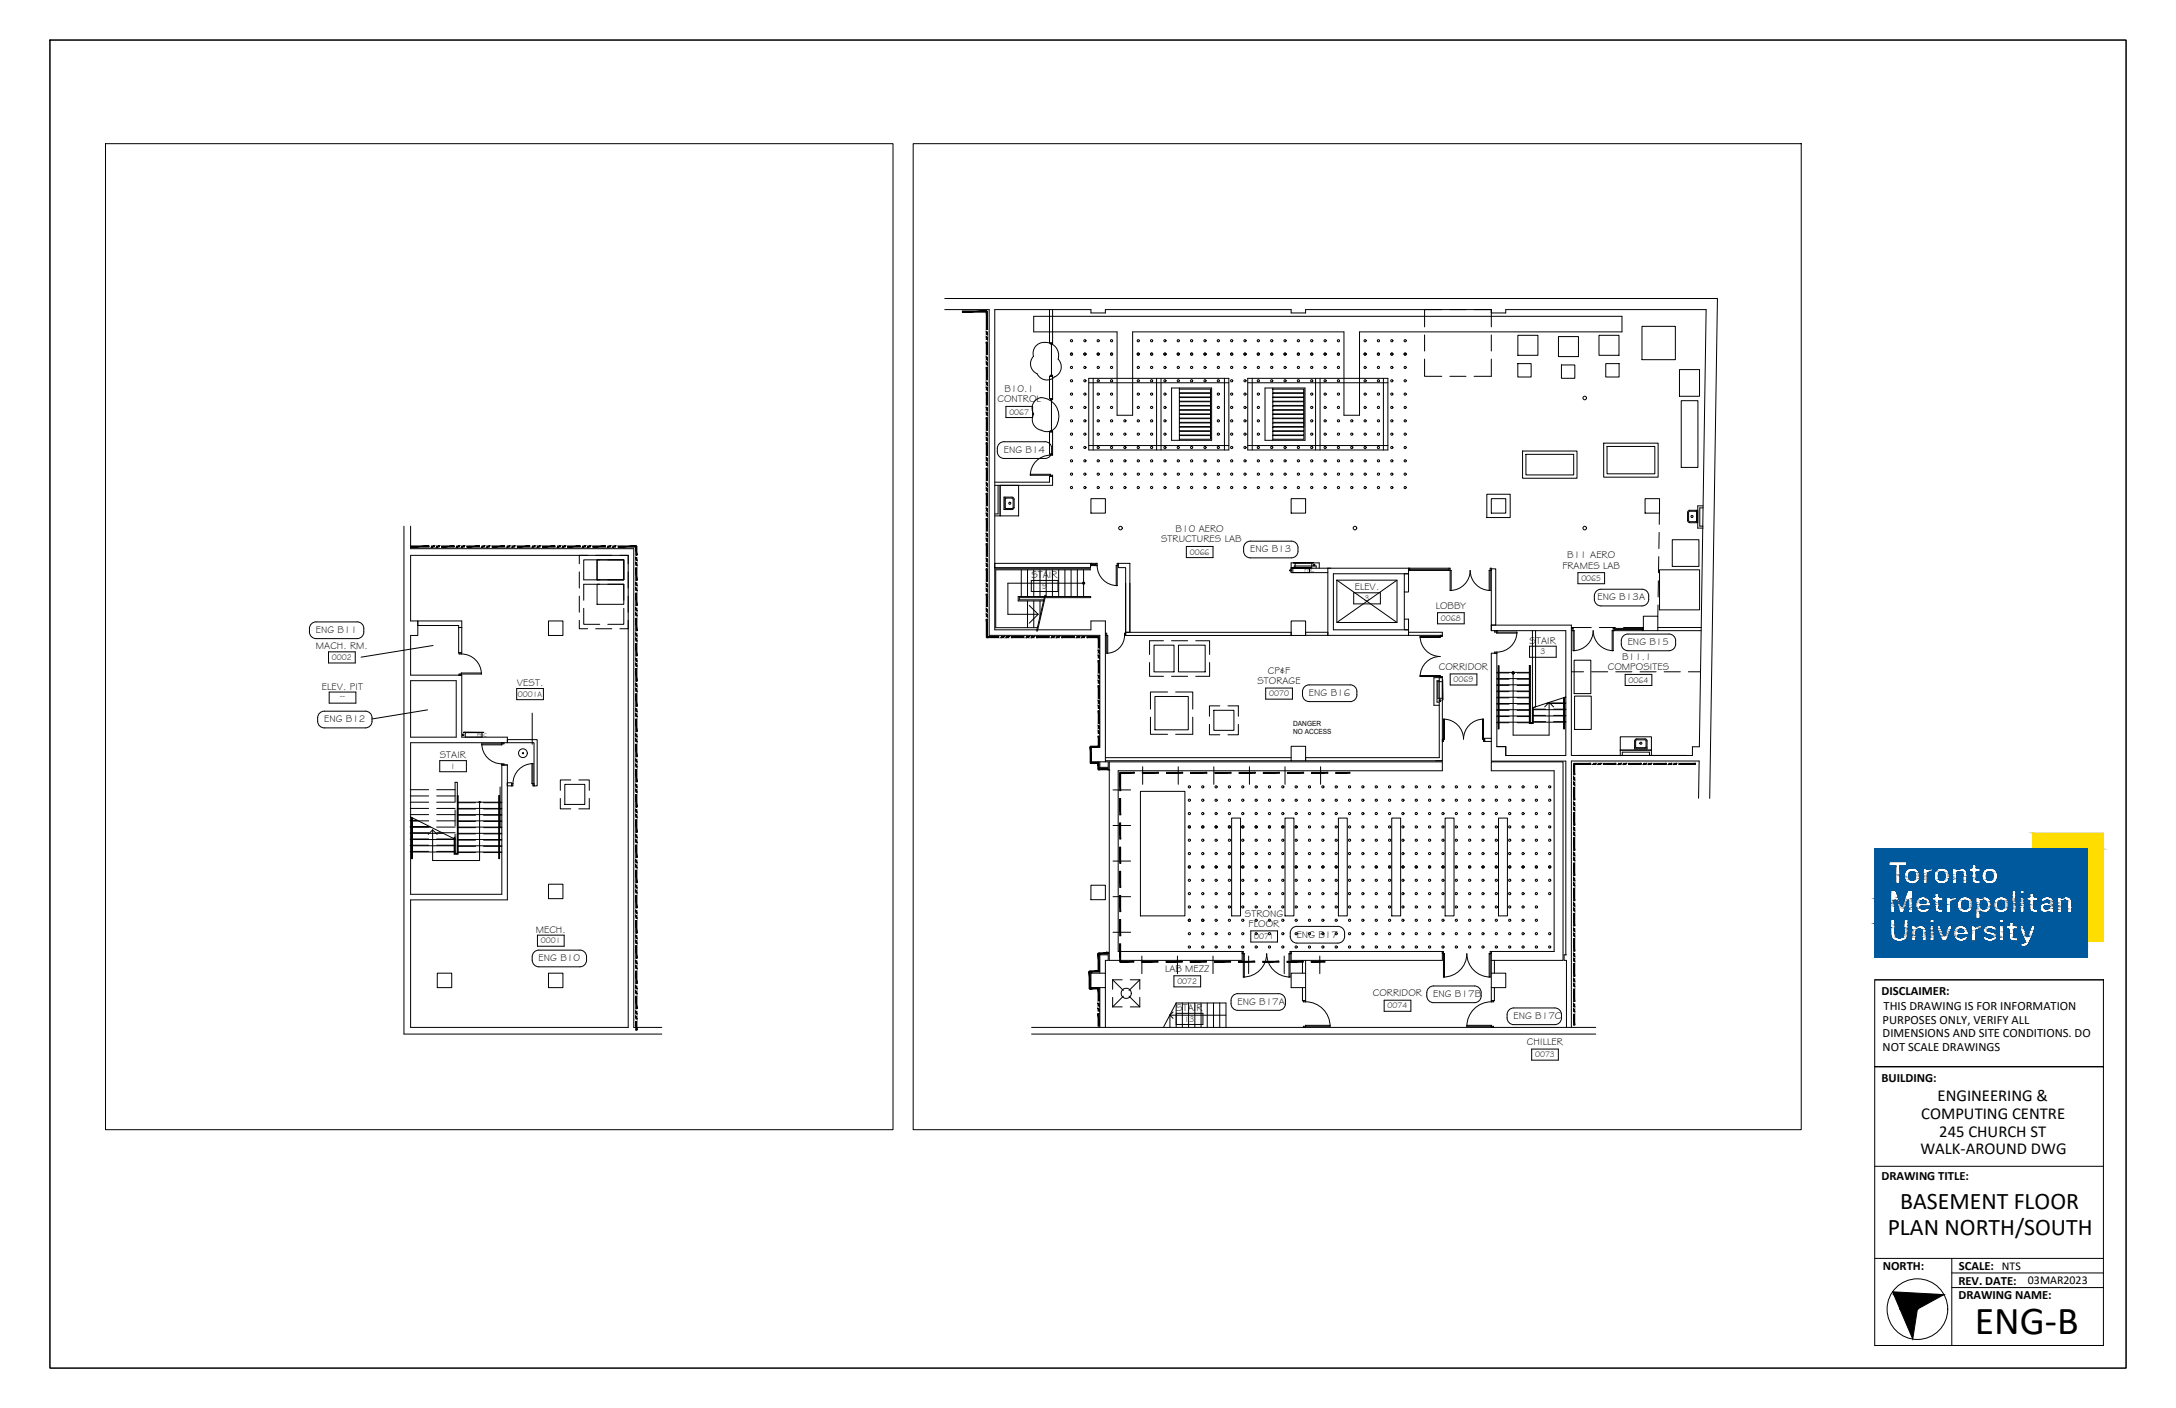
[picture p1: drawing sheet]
<svg xmlns="http://www.w3.org/2000/svg" width="432mm" height="279mm" viewBox="0 0 432 279" stroke-linecap="round" stroke-linejoin="round" font-family="sans-serif">
<defs><g id="words">
<text font-size="7.9" x="391.9" y="264.7">ENG-B</text>
<g font-size="4.7">
<text x="377" y="239.9">BASEMENT FLOOR</text>
<text x="374.6" y="245.1">PLAN NORTH/SOUTH</text>
</g>
<g font-size="3.3">
<text x="384.5" y="218.5">ENGINEERING &amp;</text>
<text x="381.2" y="222">COMPUTING CENTRE</text>
<text x="384.8" y="225.5">245 CHURCH ST</text>
<text x="381.1" y="229.1">WALK-AROUND DWG</text>
</g>
<g font-size="2.5">
<text x="373.4" y="197.5">DISCLAIMER:</text>
<text x="373.6" y="203.2">PURPOSES ONLY, VERIFY ALL</text>
<text x="373.8" y="200.5">THIS DRAWING IS FOR INFORMATION</text>
<text x="373.6" y="205.8">DIMENSIONS AND SITE CONDITIONS. DO</text>
<text x="373.6" y="208.5">NOT SCALE DRAWINGS</text>
<text x="373.4" y="214.8">BUILDING:</text>
<text x="373.4" y="234.2">DRAWING TITLE:</text>
<text x="373.6" y="252">NORTH:</text>
<text x="388.6" y="254.9">REV. DATE:</text>
<text x="388.6" y="257.7">DRAWING NAME:</text>
<text x="388.7" y="252">SCALE: NTS</text>
</g>
<text font-size="2.4" x="402.4" y="254.9">03MAR2023</text>
<g font-size="2">
<text x="199.3" y="77.8">B10.1</text>
<text x="197.9" y="79.8">CONTROL</text>
<text x="199.2" y="89.9">ENG B14</text>
<text x="230.4" y="107.6">STRUCTURES LAB</text>
<text x="233.3" y="105.6">B10 AERO</text>
<text x="248.1" y="109.6">ENG B13</text>
<text x="310" y="112.8">FRAMES LAB</text>
<text x="311" y="110.8">B11 AERO</text>
<text x="204.7" y="114.7">STAIR</text>
<text x="268.8" y="117.2">ELEV.</text>
<text x="317" y="119.1">ENG B13A</text>
<text x="62.7" y="125.6">ENG B11</text>
<text x="284.9" y="120.8">LOBBY</text>
<text x="62.7" y="128.9">MACH. RM.</text>
<text x="303.5" y="127.8">STAIR</text>
<text x="321.9" y="131">B11.1</text>
<text x="323" y="128">ENG B15</text>
<text x="63.9" y="136.9">ELEV. PIT</text>
<text x="102.6" y="136.2">VEST.</text>
<text x="249.5" y="135.7">STORAGE</text>
<text x="251.6" y="133.7">CP&amp;F</text>
<text x="285.5" y="132.9">CORRIDOR</text>
<text x="319" y="133">COMPOSITES</text>
<text x="64.3" y="143.4">ENG B12</text>
<text x="259.7" y="138.1">ENG B16</text>
<text x="87.3" y="150.5">STAIR</text>
<text x="106.3" y="185.1">MECH.</text>
<text x="247" y="181.9">STRONG</text>
<text x="247.8" y="183.9">FLOOR</text>
<text x="106.9" y="190.8">ENG B10</text>
<text x="257.3" y="186.1">ENG B17</text>
<text x="231.2" y="192.8">LAB MEZZ</text>
<text x="272.4" y="197.7">CORRIDOR</text>
<text x="284.4" y="197.9">ENG B17B</text>
<text x="233.4" y="200.6">STAIR</text>
<text x="245.6" y="199.4">ENG B17A</text>
<text x="300.3" y="202.2">ENG B17C</text>
<text x="303" y="207.4">CHILLER</text>
</g>
<g font-size="1.7">
<text x="200.3" y="82.3">0067</text>
<text x="236.1" y="110.1">0066</text>
<text x="206.8" y="116.8">9</text>
<text x="270.8" y="119.3">3</text>
<text x="313.8" y="115.3">0065</text>
<text x="285.9" y="123.2">0068</text>
<text x="65.9" y="131">0002</text>
<text x="305.7" y="129.9">3</text>
<text x="288.4" y="135.4">0069</text>
<text x="323.2" y="135.5">0064</text>
<text x="67.4" y="138.5">--</text>
<text x="102.8" y="138.3">0001A</text>
<text x="251.8" y="138.2">0070</text>
<text x="89.4" y="152.6">1</text>
<text x="107.3" y="187.2">0001</text>
<text x="248.9" y="186.3">0071</text>
<text x="233.6" y="195.3">0072</text>
<text x="235.1" y="202.7">13</text>
<text x="275.3" y="200.1">0074</text>
<text x="304.6" y="209.8">0073</text>
</g>
<g font-size="1.4">
<text x="256.6" y="144.1">DANGER</text>
<text x="256.6" y="145.6">NO ACCESS</text>
</g>
<g font-size="1.1">
<text x="258.9" y="113.5">FHC</text>
<text x="94.7" y="146.2">FHC</text>
</g>
</g></defs>
<!-- layer: HOLES -->
<g fill="none" stroke="#000" stroke-width=".2">
<circle cx="212.6" cy="78.2" r=".22"/>
<circle cx="212.6" cy="67.6" r=".22"/>
<circle cx="212.6" cy="72.9" r=".22"/>
<circle cx="212.6" cy="70.3" r=".22"/>
<circle cx="212.6" cy="75.6" r=".22"/>
<circle cx="215.3" cy="78.2" r=".22"/>
<circle cx="215.3" cy="75.6" r=".22"/>
<circle cx="215.3" cy="67.6" r=".22"/>
<circle cx="215.3" cy="72.9" r=".22"/>
<circle cx="215.3" cy="70.3" r=".22"/>
<circle cx="217.9" cy="72.9" r=".22"/>
<circle cx="217.9" cy="67.6" r=".22"/>
<circle cx="217.9" cy="78.2" r=".22"/>
<circle cx="217.9" cy="75.6" r=".22"/>
<circle cx="217.9" cy="70.3" r=".22"/>
<circle cx="220.6" cy="75.6" r=".22"/>
<circle cx="220.6" cy="67.6" r=".22"/>
<circle cx="220.6" cy="72.9" r=".22"/>
<circle cx="220.6" cy="78.2" r=".22"/>
<circle cx="220.6" cy="70.3" r=".22"/>
<circle cx="225.9" cy="70.3" r=".22"/>
<circle cx="225.9" cy="78.2" r=".22"/>
<circle cx="225.9" cy="67.6" r=".22"/>
<circle cx="225.9" cy="75.6" r=".22"/>
<circle cx="225.9" cy="72.9" r=".22"/>
<circle cx="228.5" cy="72.9" r=".22"/>
<circle cx="228.5" cy="70.3" r=".22"/>
<circle cx="228.5" cy="78.2" r=".22"/>
<circle cx="228.5" cy="75.6" r=".22"/>
<circle cx="228.5" cy="67.6" r=".22"/>
<circle cx="231.2" cy="72.9" r=".22"/>
<circle cx="231.2" cy="78.2" r=".22"/>
<circle cx="231.2" cy="70.3" r=".22"/>
<circle cx="231.2" cy="67.6" r=".22"/>
<circle cx="231.2" cy="75.6" r=".22"/>
<circle cx="233.8" cy="70.3" r=".22"/>
<circle cx="233.8" cy="72.9" r=".22"/>
<circle cx="233.8" cy="75.6" r=".22"/>
<circle cx="233.8" cy="67.6" r=".22"/>
<circle cx="236.5" cy="70.3" r=".22"/>
<circle cx="236.5" cy="72.9" r=".22"/>
<circle cx="236.5" cy="67.6" r=".22"/>
<circle cx="236.5" cy="75.6" r=".22"/>
<circle cx="239.1" cy="75.6" r=".22"/>
<circle cx="239.1" cy="67.6" r=".22"/>
<circle cx="239.1" cy="72.9" r=".22"/>
<circle cx="239.1" cy="70.3" r=".22"/>
<circle cx="241.8" cy="78.2" r=".22"/>
<circle cx="241.8" cy="75.6" r=".22"/>
<circle cx="241.8" cy="67.6" r=".22"/>
<circle cx="241.8" cy="70.3" r=".22"/>
<circle cx="241.8" cy="72.9" r=".22"/>
<circle cx="244.4" cy="67.6" r=".22"/>
<circle cx="244.4" cy="78.2" r=".22"/>
<circle cx="244.4" cy="75.6" r=".22"/>
<circle cx="244.4" cy="70.3" r=".22"/>
<circle cx="244.4" cy="72.9" r=".22"/>
<circle cx="247.1" cy="70.3" r=".22"/>
<circle cx="247.1" cy="78.2" r=".22"/>
<circle cx="247.1" cy="75.6" r=".22"/>
<circle cx="247.1" cy="67.6" r=".22"/>
<circle cx="247.1" cy="72.9" r=".22"/>
<circle cx="249.7" cy="72.9" r=".22"/>
<circle cx="249.7" cy="75.6" r=".22"/>
<circle cx="249.7" cy="67.6" r=".22"/>
<circle cx="249.7" cy="78.2" r=".22"/>
<circle cx="249.7" cy="70.3" r=".22"/>
<circle cx="252.4" cy="70.3" r=".22"/>
<circle cx="252.4" cy="72.9" r=".22"/>
<circle cx="252.4" cy="67.6" r=".22"/>
<circle cx="252.4" cy="75.6" r=".22"/>
<circle cx="255" cy="72.9" r=".22"/>
<circle cx="255" cy="75.6" r=".22"/>
<circle cx="255" cy="67.6" r=".22"/>
<circle cx="255" cy="70.3" r=".22"/>
<circle cx="257.6" cy="72.9" r=".22"/>
<circle cx="257.6" cy="67.6" r=".22"/>
<circle cx="257.6" cy="75.6" r=".22"/>
<circle cx="257.6" cy="70.3" r=".22"/>
<circle cx="260.3" cy="75.6" r=".22"/>
<circle cx="260.3" cy="70.3" r=".22"/>
<circle cx="260.3" cy="67.6" r=".22"/>
<circle cx="260.3" cy="72.9" r=".22"/>
<circle cx="260.3" cy="78.2" r=".22"/>
<circle cx="262.9" cy="72.9" r=".22"/>
<circle cx="262.9" cy="67.6" r=".22"/>
<circle cx="262.9" cy="75.6" r=".22"/>
<circle cx="262.9" cy="70.3" r=".22"/>
<circle cx="262.9" cy="78.2" r=".22"/>
<circle cx="265.6" cy="72.9" r=".22"/>
<circle cx="265.6" cy="75.6" r=".22"/>
<circle cx="265.6" cy="67.6" r=".22"/>
<circle cx="265.6" cy="70.3" r=".22"/>
<circle cx="265.6" cy="78.2" r=".22"/>
<circle cx="270.9" cy="70.3" r=".22"/>
<circle cx="270.9" cy="67.6" r=".22"/>
<circle cx="270.9" cy="72.9" r=".22"/>
<circle cx="270.9" cy="78.2" r=".22"/>
<circle cx="270.9" cy="75.6" r=".22"/>
<circle cx="273.5" cy="67.6" r=".22"/>
<circle cx="273.5" cy="75.6" r=".22"/>
<circle cx="273.5" cy="72.9" r=".22"/>
<circle cx="273.5" cy="70.3" r=".22"/>
<circle cx="273.5" cy="78.2" r=".22"/>
<circle cx="276.2" cy="72.9" r=".22"/>
<circle cx="276.2" cy="67.6" r=".22"/>
<circle cx="276.2" cy="75.6" r=".22"/>
<circle cx="276.2" cy="70.3" r=".22"/>
<circle cx="276.2" cy="78.2" r=".22"/>
<circle cx="278.8" cy="72.9" r=".22"/>
<circle cx="278.8" cy="67.6" r=".22"/>
<circle cx="278.8" cy="70.3" r=".22"/>
<circle cx="278.8" cy="75.6" r=".22"/>
<circle cx="278.8" cy="78.2" r=".22"/>
<circle cx="212.6" cy="96.7" r=".22"/>
<circle cx="212.6" cy="91.4" r=".22"/>
<circle cx="212.6" cy="88.8" r=".22"/>
<circle cx="212.6" cy="83.5" r=".22"/>
<circle cx="212.6" cy="94.1" r=".22"/>
<circle cx="212.6" cy="86.2" r=".22"/>
<circle cx="212.6" cy="80.9" r=".22"/>
<circle cx="215.3" cy="96.7" r=".22"/>
<circle cx="215.3" cy="83.5" r=".22"/>
<circle cx="215.3" cy="88.8" r=".22"/>
<circle cx="215.3" cy="91.4" r=".22"/>
<circle cx="215.3" cy="80.9" r=".22"/>
<circle cx="215.3" cy="94.1" r=".22"/>
<circle cx="215.3" cy="86.2" r=".22"/>
<circle cx="217.9" cy="96.7" r=".22"/>
<circle cx="217.9" cy="88.8" r=".22"/>
<circle cx="217.9" cy="83.5" r=".22"/>
<circle cx="217.9" cy="80.9" r=".22"/>
<circle cx="217.9" cy="91.4" r=".22"/>
<circle cx="217.9" cy="94.1" r=".22"/>
<circle cx="217.9" cy="86.2" r=".22"/>
<circle cx="220.6" cy="83.5" r=".22"/>
<circle cx="220.6" cy="96.7" r=".22"/>
<circle cx="220.6" cy="88.8" r=".22"/>
<circle cx="220.6" cy="91.4" r=".22"/>
<circle cx="220.6" cy="80.9" r=".22"/>
<circle cx="220.6" cy="94.1" r=".22"/>
<circle cx="220.6" cy="86.2" r=".22"/>
<circle cx="223.2" cy="96.7" r=".22"/>
<circle cx="223.2" cy="83.5" r=".22"/>
<circle cx="223.2" cy="88.8" r=".22"/>
<circle cx="223.2" cy="86.2" r=".22"/>
<circle cx="223.2" cy="91.4" r=".22"/>
<circle cx="223.2" cy="94.1" r=".22"/>
<circle cx="225.9" cy="94.1" r=".22"/>
<circle cx="225.9" cy="88.8" r=".22"/>
<circle cx="225.9" cy="91.4" r=".22"/>
<circle cx="225.9" cy="96.7" r=".22"/>
<circle cx="225.9" cy="83.5" r=".22"/>
<circle cx="225.9" cy="86.2" r=".22"/>
<circle cx="225.9" cy="80.9" r=".22"/>
<circle cx="228.5" cy="80.9" r=".22"/>
<circle cx="228.5" cy="83.5" r=".22"/>
<circle cx="228.5" cy="88.8" r=".22"/>
<circle cx="228.5" cy="91.4" r=".22"/>
<circle cx="228.5" cy="96.7" r=".22"/>
<circle cx="228.5" cy="94.1" r=".22"/>
<circle cx="228.5" cy="86.2" r=".22"/>
<circle cx="231.2" cy="83.5" r=".22"/>
<circle cx="231.2" cy="88.8" r=".22"/>
<circle cx="231.2" cy="91.4" r=".22"/>
<circle cx="231.2" cy="96.7" r=".22"/>
<circle cx="231.2" cy="80.9" r=".22"/>
<circle cx="231.2" cy="86.2" r=".22"/>
<circle cx="231.2" cy="94.1" r=".22"/>
<circle cx="233.8" cy="94.1" r=".22"/>
<circle cx="233.8" cy="88.8" r=".22"/>
<circle cx="233.8" cy="91.4" r=".22"/>
<circle cx="233.8" cy="96.7" r=".22"/>
<circle cx="236.5" cy="94.1" r=".22"/>
<circle cx="236.5" cy="88.8" r=".22"/>
<circle cx="236.5" cy="96.7" r=".22"/>
<circle cx="236.5" cy="91.4" r=".22"/>
<circle cx="239.1" cy="91.4" r=".22"/>
<circle cx="239.1" cy="88.8" r=".22"/>
<circle cx="239.1" cy="96.7" r=".22"/>
<circle cx="239.1" cy="94.1" r=".22"/>
<circle cx="241.8" cy="83.5" r=".22"/>
<circle cx="241.8" cy="91.4" r=".22"/>
<circle cx="241.8" cy="86.2" r=".22"/>
<circle cx="241.8" cy="94.1" r=".22"/>
<circle cx="241.8" cy="80.9" r=".22"/>
<circle cx="241.8" cy="88.8" r=".22"/>
<circle cx="241.8" cy="96.7" r=".22"/>
<circle cx="244.4" cy="91.4" r=".22"/>
<circle cx="244.4" cy="86.2" r=".22"/>
<circle cx="244.4" cy="94.1" r=".22"/>
<circle cx="244.4" cy="80.9" r=".22"/>
<circle cx="244.4" cy="83.5" r=".22"/>
<circle cx="244.4" cy="96.7" r=".22"/>
<circle cx="244.4" cy="88.8" r=".22"/>
<circle cx="247.1" cy="91.4" r=".22"/>
<circle cx="247.1" cy="86.2" r=".22"/>
<circle cx="247.1" cy="94.1" r=".22"/>
<circle cx="247.1" cy="83.5" r=".22"/>
<circle cx="247.1" cy="88.8" r=".22"/>
<circle cx="247.1" cy="80.9" r=".22"/>
<circle cx="247.1" cy="96.7" r=".22"/>
<circle cx="249.7" cy="91.4" r=".22"/>
<circle cx="249.7" cy="80.9" r=".22"/>
<circle cx="249.7" cy="86.2" r=".22"/>
<circle cx="249.7" cy="83.5" r=".22"/>
<circle cx="249.7" cy="88.8" r=".22"/>
<circle cx="249.7" cy="96.7" r=".22"/>
<circle cx="249.7" cy="94.1" r=".22"/>
<circle cx="252.4" cy="94.1" r=".22"/>
<circle cx="252.4" cy="88.8" r=".22"/>
<circle cx="252.4" cy="96.7" r=".22"/>
<circle cx="252.4" cy="91.4" r=".22"/>
<circle cx="255" cy="96.7" r=".22"/>
<circle cx="255" cy="88.8" r=".22"/>
<circle cx="255" cy="91.4" r=".22"/>
<circle cx="255" cy="94.1" r=".22"/>
<circle cx="257.6" cy="88.8" r=".22"/>
<circle cx="257.6" cy="91.4" r=".22"/>
<circle cx="257.6" cy="96.7" r=".22"/>
<circle cx="257.6" cy="94.1" r=".22"/>
<circle cx="260.3" cy="80.9" r=".22"/>
<circle cx="260.3" cy="96.7" r=".22"/>
<circle cx="260.3" cy="86.2" r=".22"/>
<circle cx="260.3" cy="88.8" r=".22"/>
<circle cx="260.3" cy="94.1" r=".22"/>
<circle cx="260.3" cy="83.5" r=".22"/>
<circle cx="260.3" cy="91.4" r=".22"/>
<circle cx="262.9" cy="80.9" r=".22"/>
<circle cx="262.9" cy="88.8" r=".22"/>
<circle cx="262.9" cy="86.2" r=".22"/>
<circle cx="262.9" cy="94.1" r=".22"/>
<circle cx="262.9" cy="96.7" r=".22"/>
<circle cx="262.9" cy="83.5" r=".22"/>
<circle cx="262.9" cy="91.4" r=".22"/>
<circle cx="265.6" cy="80.9" r=".22"/>
<circle cx="265.6" cy="88.8" r=".22"/>
<circle cx="265.6" cy="91.4" r=".22"/>
<circle cx="265.6" cy="96.7" r=".22"/>
<circle cx="265.6" cy="86.2" r=".22"/>
<circle cx="265.6" cy="83.5" r=".22"/>
<circle cx="265.6" cy="94.1" r=".22"/>
<circle cx="268.2" cy="96.7" r=".22"/>
<circle cx="268.2" cy="86.2" r=".22"/>
<circle cx="268.2" cy="94.1" r=".22"/>
<circle cx="268.2" cy="83.5" r=".22"/>
<circle cx="268.2" cy="88.8" r=".22"/>
<circle cx="268.2" cy="91.4" r=".22"/>
<circle cx="270.9" cy="86.2" r=".22"/>
<circle cx="270.9" cy="80.9" r=".22"/>
<circle cx="270.9" cy="83.5" r=".22"/>
<circle cx="270.9" cy="88.8" r=".22"/>
<circle cx="270.9" cy="91.4" r=".22"/>
<circle cx="270.9" cy="96.7" r=".22"/>
<circle cx="270.9" cy="94.1" r=".22"/>
<circle cx="273.5" cy="86.2" r=".22"/>
<circle cx="273.5" cy="94.1" r=".22"/>
<circle cx="273.5" cy="80.9" r=".22"/>
<circle cx="273.5" cy="88.8" r=".22"/>
<circle cx="273.5" cy="83.5" r=".22"/>
<circle cx="273.5" cy="91.4" r=".22"/>
<circle cx="273.5" cy="96.7" r=".22"/>
<circle cx="276.2" cy="80.9" r=".22"/>
<circle cx="276.2" cy="88.8" r=".22"/>
<circle cx="276.2" cy="96.7" r=".22"/>
<circle cx="276.2" cy="86.2" r=".22"/>
<circle cx="276.2" cy="94.1" r=".22"/>
<circle cx="276.2" cy="83.5" r=".22"/>
<circle cx="276.2" cy="91.4" r=".22"/>
<circle cx="278.8" cy="80.9" r=".22"/>
<circle cx="278.8" cy="86.2" r=".22"/>
<circle cx="278.8" cy="88.8" r=".22"/>
<circle cx="278.8" cy="96.7" r=".22"/>
<circle cx="278.8" cy="94.1" r=".22"/>
<circle cx="278.8" cy="91.4" r=".22"/>
<circle cx="278.8" cy="83.5" r=".22"/>
<circle cx="236" cy="158.8" r=".22"/>
<circle cx="236" cy="156.1" r=".22"/>
<circle cx="238.7" cy="156.1" r=".22"/>
<circle cx="238.7" cy="158.8" r=".22"/>
<circle cx="241.3" cy="156.1" r=".22"/>
<circle cx="241.3" cy="158.8" r=".22"/>
<circle cx="244" cy="156.1" r=".22"/>
<circle cx="244" cy="158.8" r=".22"/>
<circle cx="246.6" cy="158.8" r=".22"/>
<circle cx="246.6" cy="156.1" r=".22"/>
<circle cx="249.3" cy="156.1" r=".22"/>
<circle cx="249.3" cy="158.8" r=".22"/>
<circle cx="251.9" cy="156.1" r=".22"/>
<circle cx="251.9" cy="158.8" r=".22"/>
<circle cx="254.6" cy="158.8" r=".22"/>
<circle cx="254.6" cy="156.1" r=".22"/>
<circle cx="257.2" cy="158.8" r=".22"/>
<circle cx="257.2" cy="156.1" r=".22"/>
<circle cx="259.8" cy="156.1" r=".22"/>
<circle cx="259.8" cy="158.8" r=".22"/>
<circle cx="262.5" cy="156.1" r=".22"/>
<circle cx="262.5" cy="158.8" r=".22"/>
<circle cx="265.1" cy="158.8" r=".22"/>
<circle cx="265.1" cy="156.1" r=".22"/>
<circle cx="267.8" cy="158.8" r=".22"/>
<circle cx="267.8" cy="156.1" r=".22"/>
<circle cx="270.4" cy="156.1" r=".22"/>
<circle cx="270.4" cy="158.8" r=".22"/>
<circle cx="273.1" cy="156.1" r=".22"/>
<circle cx="273.1" cy="158.8" r=".22"/>
<circle cx="275.7" cy="156.1" r=".22"/>
<circle cx="275.7" cy="158.8" r=".22"/>
<circle cx="278.4" cy="156.1" r=".22"/>
<circle cx="278.4" cy="158.8" r=".22"/>
<circle cx="281" cy="156.1" r=".22"/>
<circle cx="281" cy="158.8" r=".22"/>
<circle cx="283.7" cy="158.8" r=".22"/>
<circle cx="283.7" cy="156.1" r=".22"/>
<circle cx="286.3" cy="156.1" r=".22"/>
<circle cx="286.3" cy="158.8" r=".22"/>
<circle cx="289" cy="156.1" r=".22"/>
<circle cx="289" cy="158.8" r=".22"/>
<circle cx="291.6" cy="158.8" r=".22"/>
<circle cx="291.6" cy="156.1" r=".22"/>
<circle cx="294.3" cy="156.1" r=".22"/>
<circle cx="294.3" cy="158.8" r=".22"/>
<circle cx="296.9" cy="156.1" r=".22"/>
<circle cx="296.9" cy="158.8" r=".22"/>
<circle cx="299.6" cy="156.1" r=".22"/>
<circle cx="299.6" cy="158.8" r=".22"/>
<circle cx="302.2" cy="158.8" r=".22"/>
<circle cx="302.2" cy="156.1" r=".22"/>
<circle cx="304.9" cy="158.8" r=".22"/>
<circle cx="304.9" cy="156.1" r=".22"/>
<circle cx="307.5" cy="156.1" r=".22"/>
<circle cx="307.5" cy="158.8" r=".22"/>
<circle cx="236" cy="177.3" r=".22"/>
<circle cx="236" cy="161.4" r=".22"/>
<circle cx="236" cy="180" r=".22"/>
<circle cx="236" cy="169.4" r=".22"/>
<circle cx="236" cy="174.7" r=".22"/>
<circle cx="236" cy="166.7" r=".22"/>
<circle cx="236" cy="164.1" r=".22"/>
<circle cx="236" cy="172" r=".22"/>
<circle cx="238.7" cy="161.4" r=".22"/>
<circle cx="238.7" cy="172" r=".22"/>
<circle cx="238.7" cy="169.4" r=".22"/>
<circle cx="238.7" cy="177.3" r=".22"/>
<circle cx="238.7" cy="174.7" r=".22"/>
<circle cx="238.7" cy="180" r=".22"/>
<circle cx="238.7" cy="166.7" r=".22"/>
<circle cx="238.7" cy="164.1" r=".22"/>
<circle cx="241.3" cy="164.1" r=".22"/>
<circle cx="241.3" cy="180" r=".22"/>
<circle cx="241.3" cy="174.7" r=".22"/>
<circle cx="241.3" cy="166.7" r=".22"/>
<circle cx="241.3" cy="172" r=".22"/>
<circle cx="241.3" cy="169.4" r=".22"/>
<circle cx="241.3" cy="161.4" r=".22"/>
<circle cx="241.3" cy="177.3" r=".22"/>
<circle cx="244" cy="169.4" r=".22"/>
<circle cx="244" cy="177.3" r=".22"/>
<circle cx="244" cy="161.4" r=".22"/>
<circle cx="244" cy="180" r=".22"/>
<circle cx="244" cy="174.7" r=".22"/>
<circle cx="244" cy="172" r=".22"/>
<circle cx="244" cy="166.7" r=".22"/>
<circle cx="244" cy="164.1" r=".22"/>
<circle cx="246.6" cy="166.7" r=".22"/>
<circle cx="246.6" cy="161.4" r=".22"/>
<circle cx="246.6" cy="172" r=".22"/>
<circle cx="246.6" cy="177.3" r=".22"/>
<circle cx="246.6" cy="180" r=".22"/>
<circle cx="246.6" cy="174.7" r=".22"/>
<circle cx="246.6" cy="169.4" r=".22"/>
<circle cx="246.6" cy="164.1" r=".22"/>
<circle cx="249.3" cy="177.3" r=".22"/>
<circle cx="249.3" cy="161.4" r=".22"/>
<circle cx="249.3" cy="166.7" r=".22"/>
<circle cx="249.3" cy="164.1" r=".22"/>
<circle cx="249.3" cy="172" r=".22"/>
<circle cx="249.3" cy="169.4" r=".22"/>
<circle cx="249.3" cy="180" r=".22"/>
<circle cx="249.3" cy="174.7" r=".22"/>
<circle cx="251.9" cy="161.4" r=".22"/>
<circle cx="251.9" cy="177.3" r=".22"/>
<circle cx="251.9" cy="164.1" r=".22"/>
<circle cx="251.9" cy="174.7" r=".22"/>
<circle cx="251.9" cy="169.4" r=".22"/>
<circle cx="251.9" cy="180" r=".22"/>
<circle cx="251.9" cy="166.7" r=".22"/>
<circle cx="251.9" cy="172" r=".22"/>
<circle cx="254.6" cy="180" r=".22"/>
<circle cx="254.6" cy="172" r=".22"/>
<circle cx="254.6" cy="166.7" r=".22"/>
<circle cx="254.6" cy="177.3" r=".22"/>
<circle cx="254.6" cy="174.7" r=".22"/>
<circle cx="254.6" cy="169.4" r=".22"/>
<circle cx="254.6" cy="164.1" r=".22"/>
<circle cx="254.6" cy="161.4" r=".22"/>
<circle cx="257.2" cy="161.4" r=".22"/>
<circle cx="257.2" cy="172" r=".22"/>
<circle cx="257.2" cy="164.1" r=".22"/>
<circle cx="257.2" cy="180" r=".22"/>
<circle cx="257.2" cy="174.7" r=".22"/>
<circle cx="257.2" cy="169.4" r=".22"/>
<circle cx="257.2" cy="166.7" r=".22"/>
<circle cx="257.2" cy="177.3" r=".22"/>
<circle cx="259.8" cy="164.1" r=".22"/>
<circle cx="259.8" cy="177.3" r=".22"/>
<circle cx="259.8" cy="166.7" r=".22"/>
<circle cx="259.8" cy="180" r=".22"/>
<circle cx="259.8" cy="174.7" r=".22"/>
<circle cx="259.8" cy="172" r=".22"/>
<circle cx="259.8" cy="161.4" r=".22"/>
<circle cx="259.8" cy="169.4" r=".22"/>
<circle cx="262.5" cy="172" r=".22"/>
<circle cx="262.5" cy="161.4" r=".22"/>
<circle cx="262.5" cy="164.1" r=".22"/>
<circle cx="262.5" cy="180" r=".22"/>
<circle cx="262.5" cy="174.7" r=".22"/>
<circle cx="262.5" cy="169.4" r=".22"/>
<circle cx="262.5" cy="166.7" r=".22"/>
<circle cx="262.5" cy="177.3" r=".22"/>
<circle cx="265.1" cy="164.1" r=".22"/>
<circle cx="265.1" cy="166.7" r=".22"/>
<circle cx="265.1" cy="172" r=".22"/>
<circle cx="265.1" cy="161.4" r=".22"/>
<circle cx="265.1" cy="177.3" r=".22"/>
<circle cx="265.1" cy="180" r=".22"/>
<circle cx="265.1" cy="174.7" r=".22"/>
<circle cx="265.1" cy="169.4" r=".22"/>
<circle cx="267.8" cy="172" r=".22"/>
<circle cx="267.8" cy="177.3" r=".22"/>
<circle cx="267.8" cy="161.4" r=".22"/>
<circle cx="267.8" cy="166.7" r=".22"/>
<circle cx="267.8" cy="169.4" r=".22"/>
<circle cx="267.8" cy="180" r=".22"/>
<circle cx="267.8" cy="174.7" r=".22"/>
<circle cx="267.8" cy="164.1" r=".22"/>
<circle cx="270.4" cy="177.3" r=".22"/>
<circle cx="270.4" cy="172" r=".22"/>
<circle cx="270.4" cy="161.4" r=".22"/>
<circle cx="270.4" cy="166.7" r=".22"/>
<circle cx="270.4" cy="169.4" r=".22"/>
<circle cx="270.4" cy="180" r=".22"/>
<circle cx="270.4" cy="174.7" r=".22"/>
<circle cx="270.4" cy="164.1" r=".22"/>
<circle cx="273.1" cy="166.7" r=".22"/>
<circle cx="273.1" cy="177.3" r=".22"/>
<circle cx="273.1" cy="164.1" r=".22"/>
<circle cx="273.1" cy="174.7" r=".22"/>
<circle cx="273.1" cy="172" r=".22"/>
<circle cx="273.1" cy="161.4" r=".22"/>
<circle cx="273.1" cy="180" r=".22"/>
<circle cx="273.1" cy="169.4" r=".22"/>
<circle cx="275.7" cy="164.1" r=".22"/>
<circle cx="275.7" cy="177.3" r=".22"/>
<circle cx="275.7" cy="174.7" r=".22"/>
<circle cx="275.7" cy="161.4" r=".22"/>
<circle cx="275.7" cy="166.7" r=".22"/>
<circle cx="275.7" cy="180" r=".22"/>
<circle cx="275.7" cy="172" r=".22"/>
<circle cx="275.7" cy="169.4" r=".22"/>
<circle cx="278.4" cy="169.4" r=".22"/>
<circle cx="278.4" cy="174.7" r=".22"/>
<circle cx="278.4" cy="172" r=".22"/>
<circle cx="278.4" cy="180" r=".22"/>
<circle cx="278.4" cy="177.3" r=".22"/>
<circle cx="278.4" cy="164.1" r=".22"/>
<circle cx="278.4" cy="161.4" r=".22"/>
<circle cx="278.4" cy="166.7" r=".22"/>
<circle cx="281" cy="166.7" r=".22"/>
<circle cx="281" cy="164.1" r=".22"/>
<circle cx="281" cy="174.7" r=".22"/>
<circle cx="281" cy="172" r=".22"/>
<circle cx="281" cy="180" r=".22"/>
<circle cx="281" cy="161.4" r=".22"/>
<circle cx="281" cy="169.4" r=".22"/>
<circle cx="281" cy="177.3" r=".22"/>
<circle cx="283.7" cy="169.4" r=".22"/>
<circle cx="283.7" cy="180" r=".22"/>
<circle cx="283.7" cy="174.7" r=".22"/>
<circle cx="283.7" cy="172" r=".22"/>
<circle cx="283.7" cy="166.7" r=".22"/>
<circle cx="283.7" cy="177.3" r=".22"/>
<circle cx="283.7" cy="161.4" r=".22"/>
<circle cx="283.7" cy="164.1" r=".22"/>
<circle cx="286.3" cy="172" r=".22"/>
<circle cx="286.3" cy="161.4" r=".22"/>
<circle cx="286.3" cy="180" r=".22"/>
<circle cx="286.3" cy="174.7" r=".22"/>
<circle cx="286.3" cy="169.4" r=".22"/>
<circle cx="286.3" cy="177.3" r=".22"/>
<circle cx="286.3" cy="164.1" r=".22"/>
<circle cx="286.3" cy="166.7" r=".22"/>
<circle cx="289" cy="164.1" r=".22"/>
<circle cx="289" cy="166.7" r=".22"/>
<circle cx="289" cy="177.3" r=".22"/>
<circle cx="289" cy="172" r=".22"/>
<circle cx="289" cy="180" r=".22"/>
<circle cx="289" cy="174.7" r=".22"/>
<circle cx="289" cy="161.4" r=".22"/>
<circle cx="289" cy="169.4" r=".22"/>
<circle cx="291.6" cy="164.1" r=".22"/>
<circle cx="291.6" cy="166.7" r=".22"/>
<circle cx="291.6" cy="177.3" r=".22"/>
<circle cx="291.6" cy="174.7" r=".22"/>
<circle cx="291.6" cy="172" r=".22"/>
<circle cx="291.6" cy="180" r=".22"/>
<circle cx="291.6" cy="169.4" r=".22"/>
<circle cx="291.6" cy="161.4" r=".22"/>
<circle cx="294.3" cy="174.7" r=".22"/>
<circle cx="294.3" cy="172" r=".22"/>
<circle cx="294.3" cy="161.4" r=".22"/>
<circle cx="294.3" cy="169.4" r=".22"/>
<circle cx="294.3" cy="164.1" r=".22"/>
<circle cx="294.3" cy="180" r=".22"/>
<circle cx="294.3" cy="177.3" r=".22"/>
<circle cx="294.3" cy="166.7" r=".22"/>
<circle cx="296.9" cy="166.7" r=".22"/>
<circle cx="296.9" cy="172" r=".22"/>
<circle cx="296.9" cy="161.4" r=".22"/>
<circle cx="296.9" cy="180" r=".22"/>
<circle cx="296.9" cy="177.3" r=".22"/>
<circle cx="296.9" cy="174.7" r=".22"/>
<circle cx="296.9" cy="164.1" r=".22"/>
<circle cx="296.9" cy="169.4" r=".22"/>
<circle cx="299.6" cy="166.7" r=".22"/>
<circle cx="299.6" cy="164.1" r=".22"/>
<circle cx="299.6" cy="177.3" r=".22"/>
<circle cx="299.6" cy="172" r=".22"/>
<circle cx="299.6" cy="161.4" r=".22"/>
<circle cx="299.6" cy="180" r=".22"/>
<circle cx="299.6" cy="174.7" r=".22"/>
<circle cx="299.6" cy="169.4" r=".22"/>
<circle cx="302.2" cy="172" r=".22"/>
<circle cx="302.2" cy="166.7" r=".22"/>
<circle cx="302.2" cy="180" r=".22"/>
<circle cx="302.2" cy="174.7" r=".22"/>
<circle cx="302.2" cy="161.4" r=".22"/>
<circle cx="302.2" cy="164.1" r=".22"/>
<circle cx="302.2" cy="169.4" r=".22"/>
<circle cx="302.2" cy="177.3" r=".22"/>
<circle cx="304.9" cy="180" r=".22"/>
<circle cx="304.9" cy="172" r=".22"/>
<circle cx="304.9" cy="174.7" r=".22"/>
<circle cx="304.9" cy="166.7" r=".22"/>
<circle cx="304.9" cy="169.4" r=".22"/>
<circle cx="304.9" cy="161.4" r=".22"/>
<circle cx="304.9" cy="164.1" r=".22"/>
<circle cx="304.9" cy="177.3" r=".22"/>
<circle cx="307.5" cy="174.7" r=".22"/>
<circle cx="307.5" cy="172" r=".22"/>
<circle cx="307.5" cy="161.4" r=".22"/>
<circle cx="307.5" cy="169.4" r=".22"/>
<circle cx="307.5" cy="177.3" r=".22"/>
<circle cx="307.5" cy="166.7" r=".22"/>
<circle cx="307.5" cy="164.1" r=".22"/>
<circle cx="236" cy="185.3" r=".22"/>
<circle cx="236" cy="182.6" r=".22"/>
<circle cx="236" cy="187.9" r=".22"/>
<circle cx="238.7" cy="185.3" r=".22"/>
<circle cx="238.7" cy="182.6" r=".22"/>
<circle cx="238.7" cy="187.9" r=".22"/>
<circle cx="241.3" cy="182.6" r=".22"/>
<circle cx="241.3" cy="187.9" r=".22"/>
<circle cx="241.3" cy="185.3" r=".22"/>
<circle cx="244" cy="185.3" r=".22"/>
<circle cx="244" cy="187.9" r=".22"/>
<circle cx="244" cy="182.6" r=".22"/>
<circle cx="246.6" cy="187.9" r=".22"/>
<circle cx="246.6" cy="182.6" r=".22"/>
<circle cx="246.6" cy="185.3" r=".22"/>
<circle cx="249.3" cy="182.6" r=".22"/>
<circle cx="249.3" cy="187.9" r=".22"/>
<circle cx="249.3" cy="185.3" r=".22"/>
<circle cx="251.9" cy="187.9" r=".22"/>
<circle cx="251.9" cy="185.3" r=".22"/>
<circle cx="251.9" cy="182.6" r=".22"/>
<circle cx="254.6" cy="182.6" r=".22"/>
<circle cx="254.6" cy="187.9" r=".22"/>
<circle cx="254.6" cy="185.3" r=".22"/>
<circle cx="257.2" cy="187.9" r=".22"/>
<circle cx="257.2" cy="185.3" r=".22"/>
<circle cx="257.2" cy="182.6" r=".22"/>
<circle cx="259.8" cy="187.9" r=".22"/>
<circle cx="259.8" cy="185.3" r=".22"/>
<circle cx="259.8" cy="182.6" r=".22"/>
<circle cx="262.5" cy="185.3" r=".22"/>
<circle cx="262.5" cy="187.9" r=".22"/>
<circle cx="262.5" cy="182.6" r=".22"/>
<circle cx="265.1" cy="182.6" r=".22"/>
<circle cx="265.1" cy="187.9" r=".22"/>
<circle cx="265.1" cy="185.3" r=".22"/>
<circle cx="267.8" cy="185.3" r=".22"/>
<circle cx="267.8" cy="187.9" r=".22"/>
<circle cx="267.8" cy="182.6" r=".22"/>
<circle cx="270.4" cy="185.3" r=".22"/>
<circle cx="270.4" cy="182.6" r=".22"/>
<circle cx="270.4" cy="187.9" r=".22"/>
<circle cx="273.1" cy="182.6" r=".22"/>
<circle cx="273.1" cy="187.9" r=".22"/>
<circle cx="273.1" cy="185.3" r=".22"/>
<circle cx="275.7" cy="187.9" r=".22"/>
<circle cx="275.7" cy="185.3" r=".22"/>
<circle cx="275.7" cy="182.6" r=".22"/>
<circle cx="278.4" cy="185.3" r=".22"/>
<circle cx="278.4" cy="182.6" r=".22"/>
<circle cx="278.4" cy="187.9" r=".22"/>
<circle cx="281" cy="182.6" r=".22"/>
<circle cx="281" cy="187.9" r=".22"/>
<circle cx="281" cy="185.3" r=".22"/>
<circle cx="283.7" cy="182.6" r=".22"/>
<circle cx="283.7" cy="185.3" r=".22"/>
<circle cx="283.7" cy="187.9" r=".22"/>
<circle cx="286.3" cy="185.3" r=".22"/>
<circle cx="286.3" cy="187.9" r=".22"/>
<circle cx="286.3" cy="182.6" r=".22"/>
<circle cx="289" cy="187.9" r=".22"/>
<circle cx="289" cy="185.3" r=".22"/>
<circle cx="289" cy="182.6" r=".22"/>
<circle cx="291.6" cy="187.9" r=".22"/>
<circle cx="291.6" cy="185.3" r=".22"/>
<circle cx="291.6" cy="182.6" r=".22"/>
<circle cx="294.3" cy="185.3" r=".22"/>
<circle cx="294.3" cy="187.9" r=".22"/>
<circle cx="294.3" cy="182.6" r=".22"/>
<circle cx="296.9" cy="187.9" r=".22"/>
<circle cx="296.9" cy="185.3" r=".22"/>
<circle cx="296.9" cy="182.6" r=".22"/>
<circle cx="299.6" cy="187.9" r=".22"/>
<circle cx="299.6" cy="182.6" r=".22"/>
<circle cx="299.6" cy="185.3" r=".22"/>
<circle cx="302.2" cy="187.9" r=".22"/>
<circle cx="302.2" cy="182.6" r=".22"/>
<circle cx="302.2" cy="185.3" r=".22"/>
<circle cx="304.9" cy="182.6" r=".22"/>
<circle cx="304.9" cy="187.9" r=".22"/>
<circle cx="304.9" cy="185.3" r=".22"/>
<circle cx="307.5" cy="185.3" r=".22"/>
<circle cx="307.5" cy="187.9" r=".22"/>
</g>
<!-- layer: SYMDASH -->
<g fill="none" stroke="#000" stroke-width=".2">
<path d="M282.7 71.3v3.4h3.4M282.7 66.5v3.2M286.1 61.4h-3.4v3.5M287.7 61.4h3.2M287.7 74.7h3.2M292.5 61.4h3.4v3.5M295.9 66.5v3.2M295.9 71.3v3.4h-3.4M329.1 115.3l-.1 3.1M329.2 110.4l-.1 3.3M329.2 105.7v3.1M329.3 101.8v2.3"/>
<path d="M311.8 124.5h4M311.8 133.3h2.4M315.8 133.3h3.2M317.4 124.5h3.2M320.6 133.3h3.2M322.2 124.5h3.9M325.4 133.3h3.2M329 120v2.3M330.2 133.3h3.2M335 133.3h2.4M220.9 156.7h3.5M226.7 152.1v3.5"/>
<path d="M233.8 152.1v3.5M240.9 152.1v3.5M247.9 152.1v3.5M255 152.1v3.5M262.1 152.1v3.5M220.9 177.9h3.5M220.9 170.9h3.5M220.9 163.8h3.5M220.8 194.4v1.9M220.8 197.9v1.9M220.8 194.4h1.9M220.8 199.8h1.9"/>
<path d="M220.8 194.4l2.1 2.1M220.9 185h3.5M222.9 197.7l-2.1 2.1M224 197.7l2.2 2.1M224.3 194.4h1.9M224.3 199.8h1.9M226.2 194.4v1.9M226.2 197.9v1.9M226.2 194.4l-2.2 2.1M226.6 189.7v3.5M233.6 189.7v3.5M240.7 189.7v3.5"/>
<path d="M247.8 189.7v3.5M254.8 189.7v3.5M261.9 189.7v3.5"/>
<circle cx="223.5" cy="197.1" r="1.01"/>
</g>
<!-- layer: MECH -->
<g fill="#000" stroke="#000" stroke-width=".2">
<path d="M256.2 112.7h4zM256.2 112.7h4z"/>
<path d="M92 145.3l4 .1zM92 145.3l4 .1z"/>
<path d="M222.2 153.4l.2 3.5v-3.5zM222.2 153.4l.2 3.5h-.2z"/>
<path d="M222.2 158.5l.2 3.2v-3.2zM222.2 158.5l.2 3.2h-.2z"/>
<path d="M222.3 153.4h2.8v-.1zM222.3 153.3h2.8l-2.8 .1z"/>
<path d="M226.7 153.4h3.2v-.1zM226.7 153.3h3.2l-3.2 .1z"/>
<path d="M231.5 153.4h3.2v-.1zM231.5 153.3h3.2l-3.2 .1z"/>
<path d="M236.3 153.4h3.2v-.1zM236.3 153.3h3.2l-3.2 .1z"/>
<path d="M241.1 153.4h3.2v-.1zM241.1 153.3h3.2l-3.2 .1z"/>
<path d="M245.9 153.4h3.2v-.1zM245.9 153.3h3.2l-3.2 .1z"/>
<path d="M250.7 153.4h3.2v-.1zM250.7 153.3h3.2l-3.2 .1z"/>
<path d="M255.5 153.4h3.2v-.1zM255.5 153.3h3.2l-3.2 .1z"/>
<path d="M260.3 153.4h3.2v-.1zM260.3 153.3h3.2l-3.2 .1z"/>
<path d="M265.1 153.4h2.8v-.1zM265.1 153.3h2.8l-2.8 .1z"/>
<path d="M222.2 163.3l.2 3.2v-3.2zM222.2 163.3l.2 3.2h-.2z"/>
<path d="M222.2 168.1l.2 3.2v-3.2zM222.2 168.1l.2 3.2h-.2z"/>
<path d="M222.2 172.9l.2 3.2v-3.2zM222.2 172.9l.2 3.2h-.2z"/>
<path d="M222.2 177.7l.2 3.2v-3.2zM222.2 177.7l.2 3.2h-.2z"/>
<path d="M222.3 190.8v.1l2.7-.1zM222.3 190.9l2.7-.1v.1z"/>
<path d="M222.2 182.5l.2 3.2v-3.2zM222.2 182.5l.2 3.2h-.2z"/>
<path d="M222.2 187.3l.2 3.5v-3.5zM222.2 187.3l.2 3.5h-.2z"/>
<path d="M226.6 190.8v.1l3.2-.1zM226.6 190.9l3.2-.1v.1z"/>
<path d="M231.4 190.8v.1l3.2-.1zM231.4 190.9l3.2-.1v.1z"/>
<path d="M236.2 190.8v.1l3.2-.1zM236.2 190.9l3.2-.1v.1z"/>
<path d="M241 190.8v.1l3.2-.1zM241 190.9l3.2-.1v.1z"/>
<path d="M245.8 190.8v.1l3.2-.1zM245.8 190.9l3.2-.1v.1z"/>
<path d="M250.6 190.8v.1l3.2-.1zM250.6 190.9l3.2-.1v.1z"/>
<path d="M255.4 190.8v.1l3.2-.1zM255.4 190.9l3.2-.1v.1z"/>
<path d="M260.2 190.8v.1l2.7-.1zM260.2 190.9l2.7-.1v.1z"/>
</g>
<g fill="none" stroke="#000" stroke-width=".2">
<path d="M199.2 98.6h1.6l.4 .3v1.8l-.2 .3-1.8 .1zM199.4 98.6v2.5M201 99.1v1.6M201.1 99.1l-.3-.3h-1.1l-.3 .3 .1 1.7 1.3 .1 .3-.2M256.6 112.7h3.3v.9h-3.3zM334.9 101.7v1.6M334.9 101.7l.2-.4h.2h1.6v2.4h-1.6l-.4-.2v-.2M335.1 101.5h1.5v2h-1.5zM336.7 101.3v2.4M92.3 145.4h3.3v.9h-3.3zM222.3 153.3v.1M324.4 148.4h2.4"/>
<path d="M324.8 146.6h1.6M324.8 146.6l-.4 .2v.2M326.4 146.6l.4 .2v.2v1.6h-2.4v-1.6M326.6 147v1.2M326.7 147l-.3-.2-1.8 .1v1.3l.2 .2h1.6l.3-.2M222.2 190.8h.2M262.9 190.8v.1"/>
<circle cx="314.5" cy="79" r=".35"/>
<circle cx="200.4" cy="99.9" r=".21"/>
<circle cx="222.3" cy="104.8" r=".35"/>
<circle cx="256.1" cy="113.2" r=".16"/>
<circle cx="268.9" cy="104.8" r=".35"/>
<circle cx="314.5" cy="104.8" r=".35"/>
<circle cx="335.8" cy="102.5" r=".21"/>
<circle cx="91.9" cy="145.8" r=".16"/>
<circle cx="325.6" cy="147.5" r=".21"/>
</g>
<!-- layer: BLOCK -->
<g fill="none" stroke="#000" stroke-width=".2">
<path d="M208.3 61.4v6.7h.6v-6.7M208.3 74.7h.6v4.4h-.6zM197.4 95.7h10.9v-1.2h.6v1.8h-11.5M198.1 96.3v5.7h-.7M198.5 96.3v6.1h-1.1M208.3 85.7h.6v4.4h-.6zM197.4 111.8h19v.8h-19zM221.9 111.8h2.3v13.7h-.8v-12.9h-1.5zM223.4 115.7v10.4h32.8v-.6h-32.8M224.2 115.7v9.8M256.2 112.8h7.9M256.8 112.8v-.5h4.4v.5"/>
<path d="M261.8 112.8v-1.1h-5.6v1.9h7.3M278.7 113.9h.8v3.6h-.8zM338 100.8h-.7v3.6h.7M338 100.4h-1.1v4.4h1.1M91 124.5h.6v5.1h-.6zM91 134h.6M259.1 125.5h4.4v.6h-4.4zM278.7 122.9h.8v2.1h-.8zM279.5 125.5h6.7v.6h-6.7zM285.6 134.5v15.8h-26.5v.7h27.1v-16.5h-1.7v5.5h1.1M285.6 135.1h-.4v4.2h.4M304.1 125.1v15.4l.6-.2v-15.2"/>
<path d="M329 124.5h8.6M329 125.1h8.6M100.7 155.3h.9v.6h-.9zM100.7 146.8h5.9v9.1h-.6v-8.5h-5.3zM219.4 150.3h36.8M219.4 151h36.8M295.9 146.5h-1.3v.6h1.3M321.5 149.9v-1h6.2v1M321.9 149.9v-.6h5.4v.6M258.5 196v2.6h.6v-2.6M258.5 190.6v2.5M259.1 190.6v2.5"/>
<path d="M295.9 196v2.6h.6v-2.6M295.9 190.6v2.5M296.5 190.6v2.5"/>
</g>
<!-- layer: FHC -->
<g fill="none" stroke="#000" stroke-width=".2">
<path d="M257 111.7h3.3v.9h-3.3zM285.3 135.3h.9v3.3h-.9z"/>
<circle cx="260.8" cy="112.1" r=".16"/>
<circle cx="285.8" cy="139" r=".16"/>
</g>
<g fill="#000" stroke="#000" stroke-width=".2">
<path d="M256.7 111.6h3.9zM256.7 111.7l3.9-.1z"/>
<path d="M286.2 134.9l.1 4zM286.2 134.9l.1 4z"/>
</g>
<!-- layer: STR-CONC -->
<g fill="none" stroke="#000" stroke-width=".2">
<path d="M187.5 59.2h153.3l-1.5 99.2M187.5 61.4h8.8v64.7h21.9v22.2h-1.7v2.9h3.4v1.1h-1.7v-1.1M216.5 99h2.9v2.8h-2.9zM256.2 99h2.9v2.8h-2.9zM295 98.1h4.7v4.6h-4.7zM295.9 99h2.9v2.8h-2.9zM326.4 99h2.9v2.8h-2.9zM80.2 104.4v100.8h51.1M81.5 110.2h43.2v93.7h-43.2v-25.3h19.2v-26.8h-1.1v25.7h-18.1v-30.1h19.2v-1.1h-9.1v-12.3h-10.1v-7.9h1.4v-2.9h-1.4zM81.5 104.4v4.5h44.3v95h5.5M263.5 112.8h16v1.1h-14.9v11.1h14.9v1.1h-16zM295.9 112.9h.9v11.1h-.9z"/>
<path d="M81.5 135.1h9v11.2h-9zM108.8 123.2h2.9v2.9h-2.9zM256.2 123.2h2.9v2.9h-2.9zM295.9 124h15.9v25.9h24v-1.7h1.4l1.4-86.8h-39.8v.7h-2.9v-.7h-36.8v.7h-2.9v-.7h-36.8v.7h-2.9v-.7h-19.1v63.6h19.1v-1.8h2.9v28M295.9 124v1.1h14.8v24.8h-11.9v-1.8h-1.8M297 125.1h.1M326.1 122.3h2.9v2.8h-2.9zM220.1 151.2h66.1v1.8h-64.3v35.8h24.6v1.8h-26.4zM226.3 157h8.8v24.7h-8.8zM256.2 148.1h2.9v2.9h-2.9zM284.9 151h1.3M295.9 151.2h14.3v39.4h-14.3v-1.8h12.5v-35.8h-12.5z"/>
<path d="M298.8 148.2h-1.8v-18.6h-1.1v21.4h14.8v38.5M337.1 158.4l.1-7.4h-25.4v52.9M108.8 175.5h2.9v2.8h-2.9zM216.5 175.7h2.9v2.8h-2.9zM244.4 162.3h1.8v19.4h-1.8zM255 162.3h1.8v19.4h-1.8zM265.6 162.3h1.7v19.4h-1.7zM276.2 162.3h1.7v19.4h-1.7zM286.8 162.3h1.7v19.4h-1.7zM297.4 162.3h1.7v19.4h-1.7zM86.8 193.1h2.8v2.9h-2.8zM108.8 193.1h2.9v2.9h-2.9z"/>
<path d="M216.5 193.1h2.9v2.9h-2.9zM218.2 193.1v-3.6h1.7v1.1h-.5v2.5M218.2 196v7.9M219.4 196v7.9M256.2 193.1h2.9v2.9h-2.9zM256.2 188.8h30v1.8h-30zM295.9 193.1h2.9v2.9h-2.9zM310.8 189.5h-.4v1.1h.4v13.3M204.7 203.9h112M204.7 205.2h112"/>
</g>
<!-- layer: Windows -->
<path d="M208.4 79.1h.5v.2h-.5zM208.4 68.1h.5v.2h-.5zM208.4 74.5h.5v.2h-.5zM208.7 68.3v6.2M208.7 79.3v6.2M208.4 85.5h.5v.2h-.5zM216.6 112h.9M279.6 112.8h.2v.4h-.2zM279.8 113h7.7M320.3 124.9h5.6M325.9 124.7h.2v.4h-.2z" fill="none" stroke="#000" stroke-width=".2"/>
<!-- layer: STAIRLINES -->
<g fill="none" stroke="#000" stroke-width=".2">
<path d="M197.4 112.9h18.9v.2h-18.7v11.5h8.3M202.7 113.1v5.3M203.9 113.1v5.3M203.9 119.3v5.3M205.1 113.1v5.3M205.1 119.3v5.3M206.4 113.1v5.3M206.4 119.3v3M207.1 119h-4.8v-.4h14.1v-.2h-14.4v.9h5.1M207.3 118.1l-1.6 7.1M207.5 118.1l-1.6 7.1M207.6 113.1v5.3"/>
<path d="M208.8 113.1v5.3M210.1 113.1v5.3M211.3 113.1v5.3M212.5 113.1v5.3M213.8 113.1v5.3M215 115.7h-15v6.2h6M215 113.1v5.3M204.2 120.1l1.8 1.8M206 121.9l-1.8 1.8M297 139.6h6.5M297 139.7h2.5M297 138.4h6.5"/>
<path d="M297 138.5h2.5M297 137.1h6.5M297 137.2h2.5M297 135.9h6.5M297 136h2.5M297 134.7h6.5M297 134.8h2.5M297 133.4h6.5M297 133.5h2.5M300.3 133.5v12.4h7.1v-6.4M301.1 139.7h2.4M301.1 138.5h2.4"/>
<path d="M301.1 137.2h2.4M301.1 136h2.4M301.1 134.8h2.4M301.1 133.5h2.4M303.7 132.1v11.3h.4v-2.9l6.6-2.2M306.7 139.6h4M307.1 139.5h3.6M310.5 138.4h.2M81.4 156.7h3.7M81.4 157.9h3.7M81.4 159.2h3.7M86.7 156.7h3.6"/>
<path d="M86.7 157.9h3.6M86.7 159.2h3.6M90.3 159.1v-3.9h.5v3.9M90.8 159.2h8.8M90.8 159.3h3.6M95.2 159.2v11.6h-9.3v-6.1M96 159.3h3.6M99.2 156.2v8M297 143.3h6.5M297 143.4h2.5M297 142.1h6.5M297 142.2h2.5"/>
<path d="M297 140.8h6.5M297 140.9h2.5M301.1 143.4h2.4M301.1 142.2h2.4M301.1 140.9h2.4M304.3 143.3h6.4M304.3 142.1h6.4M304.3 140.8h6.4M304.3 143.2h2.4M304.3 142h2.4M304.3 140.7h2.4M306.5 140.3l.9-.9 .9 .9"/>
<path d="M308.3 143.2h2.4M308.3 142h2.4M308.3 140.7h2.4M81.4 162.8h1.4M81.4 164h3.9M81.4 160.4h3.7M81.4 161.6h3.7M81.4 162.9h3.7M81.4 164.1h4.1M81.4 165.4h6.5M81.4 165.2h3.7M81.4 166.6h8.9"/>
<path d="M81.4 166.5h3.7M81.4 167.8h8.9M81.4 167.7h3.7M81.4 169.1h8.9M81.4 169h3.7M81.4 162.1l8.9 4.4M85.9 164.7l.8 .9M85.9 164.7l-.9 .9M86.7 160.4h3.6M86.7 161.6h3.6M86.7 162.9h3.6M86.7 164.1h3.6"/>
<path d="M86.7 165.2h3.6M86.7 166.5h3.6M86.7 167.7h3.6M86.7 169h3.6M90.3 165.5v3.9h.5v-3.9M90.3 160.7v3.2M90.8 160.4h8.8M90.8 161.6h8.8M90.8 162.9h8.8M90.8 164.1h8.8M90.8 165.4h8.8M90.8 166.6h8.8"/>
<path d="M90.8 167.8h8.8M90.8 160.5h3.6M90.8 161.8h3.6M90.8 163h3.6M90.8 164.2h3.6M90.8 165.5h3.6M90.8 166.7h3.6M90.8 167.9h3.6M90.8 160.7v3.2M90.8 169.1h8.8M90.8 169.2h3.6M96 160.5h3.6"/>
<path d="M96 161.8h3.6M96 163h3.6M96 164.2h3.6M96 165.5h3.6M96 166.7h3.6M96 167.9h3.6M96 169.2h3.6M233.4 199h9.9v4.9M233.4 199l-2.5 4.8M233.4 199v4.9M234.6 199v4.9M235.9 199v4.9"/>
<path d="M237.1 199v4.9M238.3 199v4.9M239.6 199v4.9M240.8 199v4.9M242 199v4.9M232.2 201.5l.6 .6M232.2 201.5h11.1M232.2 201.4v2.5M232.8 200.8l-.6 .7"/>
<circle cx="215" cy="115.7" r=".22"/>
<circle cx="300.3" cy="133.5" r=".22"/>
<circle cx="95.2" cy="159.2" r=".14"/>
</g>
<!-- layer: F-SYM2 -->
<g fill="none" stroke="#000" stroke-width=".2">
<path d="M199.6 80.6h5.3v2.3h-5.3zM204.6 115.2h5.3v2.2h-5.3zM235.4 108.4h5.3v2.2h-5.3zM268.6 117.6h5.3v2.2h-5.3zM313.1 113.6h5.3v2.2h-5.3zM65.2 129.3h5.3v2.3h-5.3zM65.3 137.3h5.3v2.2h-5.3zM85.9 128.1l-14.3 2.3M102.5 136.6h5.3v2.2h-5.3zM251.2 136.5h5.3v2.2h-5.3zM285.3 121.6h5.3v2.2h-5.3zM287.8 133.7h5.3v2.2h-5.3z"/>
<path d="M303.5 128.2h5.3v2.2h-5.3zM322.5 133.8h5.3v2.2h-5.3zM87.3 150.9h5.3v2.2h-5.3zM105.6 141.5v6.2M106.6 185.6h5.4v2.2h-5.4zM232.9 193.6h5.4v2.2h-5.4zM248.2 184.7h5.3v2.2h-5.3zM274.7 198.5h5.3v2.2h-5.3zM233.4 201.1h5.3v2.2h-5.3zM303.9 208.2h5.3v2.2h-5.3z"/>
</g>
<!-- layer: Doors -->
<g fill="none" stroke="#000" stroke-width=".2">
<path d="M204.5 94.1h3.9v.4h.5v-.2h-4.4zM208.4 90.1h.5v.2h-.5zM208.4 90.3a4 4 0 0 0-3.9 4M216.4 111.8h.2v.4h-.2zM217.5 111.8h.2v.4h-.2zM217.7 112.2a4 4 0 0 0 4 4M221.7 111.8v4.4h-.2v-4h.4v-.4zM287.5 112.8v.4h.5v4h-.2v-4.4zM287.8 117.2a4 4 0 0 0 3.9-4 4 4 0 0 0 4 4M295.7 112.8v4.4h-.2v-4h.4v-.4zM91.1 129.6h.4v.2h-.4zM91.1 133.8v.2h.4v-.4h4v.2z"/>
<path d="M91.6 129.8a4 4 0 0 1 3.9 3.9M219.4 125.7v.4h.4v3.5h-.2v-3.9zM223.1 126.1a3.5 3.5 0 0 1-3.5 3.5M223.1 125.7h.3v.4h-.3zM281.8 126.3h4.4v-.2h-.4v.4h-4zM281.8 134h4v.5h.4v-.3h-4.4zM281.8 126.3a4 4 0 0 0 4 4 4 4 0 0 0-4 3.9M296.6 125.2v.2h4.4v.2h-4v-.4zM296.6 129.4h.4v.2h-.4zM301 125.4a4 4 0 0 1-4 4M311.9 124.7v.4h.5v4h-.2v-4.4zM312.2 129.1a4 4 0 0 0 3.9-4 4 4 0 0 0 4 4"/>
<path d="M320.1 124.7v4.4h-.2v-4h.4v-.4zM95.6 147.6h4.4v-.2h-.4v.4h-4zM95.6 147.6a4 4 0 0 0 4 4M99.6 151.6h.4v.2h-.4zM101.6 155.5h.2v.4h-.2zM105.6 151.5h.2v4.4h.2v-.4h-.4zM105.8 151.5a4 4 0 0 0-4 4M286.4 142.7h.2v4h-.4v.4h.2zM286.4 142.7a4 4 0 0 1 4 4 4 4 0 0 1 4-4M294.2 142.7h.2v4.4h.2v-.4h-.4zM246.5 188.8v.5h.4v4.6h-.2v-5.1zM246.7 193.9a4.6 4.6 0 0 0 4.7-4.7 4.6 4.6 0 0 0 4.6 4.7"/>
<path d="M256 188.8v5.1h-.2v-4.6h.4v-.5zM258.6 198.6h.5v.2h-.5zM259.1 198.8a4.9 4.9 0 0 1 4.8 4.8M286.2 188.8v.5h.4v4.6h-.2v-5.1zM291.1 189.2a4.6 4.6 0 0 1-4.7 4.7M291.1 189.2a4.6 4.6 0 0 0 4.6 4.7M295.7 188.8v5.1h-.2v-4.6h.4v-.5zM295.9 198.6h.5v.2h-.5zM295.9 198.8a4.9 4.9 0 0 0-4.8 4.8M258.6 203.7v.2h.5v-.4h4.8v.2zM291.1 203.5h4.8v.4h.5v-.2h-5.3z"/>
</g>
<!-- layer: METAL -->
<path d="M297.3 132.1h.2v12.5h-.2zM303.5 132.1h.1M303.5 132.1h.2v11.3h.4v-2.9l.2-.1v3.2h-.8zM310.3 138.5l.2-.1v6.2h-.2zM90.8 157.9h.1v11.6h-.8v-3.4l.2 .1v3.1h.5zM99 157.9h.1v12.5h-.1zM81.7 162.2l.1 .1v8.1h-.1z" fill="none" stroke="#000" stroke-width=".2"/>
<!-- layer: FLOOR -->
<g fill="none" stroke="#000" stroke-width=".2">
<path d="M115 113.5v3.2M115 118.3v3.2M116.6 110.2h-1.6v1.7M118.2 110.2h3.2M118.5 111.1h5.3v4h-5.3zM118.5 115.9h5.3v4h-5.3zM119 111.1h-3.2v4h3.2M119 115.9h-3.2v3.2M120.6 111.1h3.2v4h-3.2M120.6 115.9h3.2v3.2M123 110.2h1.7v1.7M124.7 113.5v3.2"/>
<path d="M124.7 118.3v3.2M278.7 117.5v5.4M115 123.1v1.7h1.6M115.8 120.7v3.2h3.2M118.2 124.8h3.2M123.8 120.7v3.2h-3.2M124.7 123.1v1.7h-1.7M228.1 131.5v2.7h2.8M229 128h4v5.3h-4zM229.2 138.2h6.6v6.6h-6.6zM230.9 127.1h-2.8v2.8M231.7 137.3h-3.4v3.4"/>
<path d="M232.5 127.1h3.2M232.5 134.2h3.2M233.3 137.3h3.4v3.4M233.8 128h5.4v5.3h-5.4zM237.3 127.1h2.7v2.8M240 131.5v2.7h-2.7M111.2 158.4v2.1h2.1M112.1 155.6h3.9v4h-3.9zM113.3 154.8h-2.1v2M114.9 154.8h2v2M116.9 158.4v2.1h-2M228.3 142.3v3.4h3.4"/>
<path d="M236.7 142.3v3.4h-3.4M240 143.7v2.1h2.1M240.9 140.9h4v4h-4zM242.1 140.1h-2.1v2M243.7 140.1h2v2M245.7 143.7v2.1h-2"/>
</g>
<!-- layer: ELAVATOR -->
<path d="M265.3 115.1h11.9v8.4h-11.9zM265.3 115.1l11.9 8.4M277.2 115.1l-11.9 8.4" fill="none" stroke="#000" stroke-width=".2"/>
<!-- layer: 25 -->
<g fill="none" stroke="#000" stroke-width=".2">
<path d="M205.1 62.8h116.8v3.1h-52.1v16.5h-3.1v-16.5h-41.9v16.5h-3.1v-16.5h-16.6zM232.5 77h7.9v10.4h-7.9zM234 79.7h6.2v.8h-6.2zM234 78.9h6.2v.7h-6.2zM234 78.1h6.2v.7h-6.2zM234 77.2h6.2v.7h-6.2zM234 77v.2M240.2 77.2v7.4M251 77h8v10.4h-8zM252.6 79.7h6.1v.8h-6.1zM252.6 78.9h6.1v.7h-6.1zM252.6 78.1h6.1v.7h-6.1z"/>
<path d="M252.6 77.2h6.1v.7h-6.1zM252.6 77v.2M258.7 77.2v7.4M234 86.4h6.2v.8h-6.2zM234 85.6h6.2v.7h-6.2zM234 84.8h6.2v.7h-6.2zM234 83.9h6.2v.7h-6.2zM234 83.1h6.2v.7h-6.2zM234 82.2h6.2v.8h-6.2zM234 81.4h6.2v.7h-6.2zM234 80.6h6.2v.7h-6.2zM234 87.2v.2"/>
<path d="M252.6 80.6h6.1v.7h-6.1zM252.6 86.4h6.1v.8h-6.1zM252.6 85.6h6.1v.7h-6.1zM252.6 84.8h6.1v.7h-6.1zM252.6 83.9h6.1v.7h-6.1zM252.6 83.1h6.1v.7h-6.1zM252.6 82.2h6.1v.8h-6.1zM252.6 81.4h6.1v.7h-6.1zM252.6 87.2v.2"/>
</g>
<!-- layer: MILLWK -->
<path d="M198.5 96.3h3.6v6.1h-3.6zM321.5 146.2h6.2v2.7h-6.2z" fill="none" stroke="#000" stroke-width=".2"/>
<!-- layer: EQUIP -->
<g fill="none" stroke="#000" stroke-width=".2">
<path d="M216 75.1h27.9v14.2h-27.9zM216 76h27.9M216.9 75.1v14.2M229.5 75.1v14.2M230.4 75.1v14.2M243 75.1v14.2M247.6 75.1h27.8v14.2h-27.8zM247.6 76h27.8M248.5 75.1v14.2M261.1 75.1v14.2M261.9 75.1v14.2M274.5 75.1v14.2"/>
<path d="M216 88.4h27.9M247.6 88.4h27.8"/>
</g>
<!-- layer: WINDOW2 -->
<path d="M216.5 111.8h1.1M216.5 112.2h1.1M279.5 113.2h8M279.5 112.8h8M320.3 124.7h5.6M320.3 125.1h5.6" fill="none" stroke="#000" stroke-width=".2"/>
<!-- layer: AERO -->
<g fill="none" stroke="#000" stroke-width=".2">
<path d="M301.2 72.2h2.6v2.6h-2.6zM301.2 66.5h4v4h-4zM309.3 66.8h3.9v4h-3.9zM309.8 72.4h2.7v2.7h-2.7zM317.3 66.5h4v4h-4zM318.6 72.2h2.7v2.6h-2.7zM325.8 64.8h6.7v6.6h-6.7zM333.3 73.3h3.9v5.3h-3.9zM333.6 79.5h3.3v13.3h-3.3zM302.1 89.5h10.8v5.4h-10.8zM302.8 90.2h9.5v4h-9.5zM318.2 87.9h10.8v6.8h-10.8z"/>
<path d="M318.9 88.6h9.5v5.4h-9.5zM329.3 113.1h8v7.9h-8zM331.8 107.1h5.3v5.3h-5.3zM312.4 131h3.3v6.6h-3.3zM312.5 138.1h3.3v6.6h-3.3z"/>
</g>
<!-- layer: CONC -->
<path d="M208.3 74.7h.6" fill="none" stroke="#000" stroke-width=".2"/>
<!-- layer: WATERPROOFING -->
<g fill="#000" stroke="#000" stroke-width=".2">
<path d="M191 61.7v.2l4.8-.2zM191 61.9l4.8-.2v.2z"/>
<path d="M195.7 61.8l.2 3.6v-3.6zM195.7 61.8l.2 3.6h-.2z"/>
<path d="M195.7 65.9l.2 .5v-.5zM195.7 65.9l.2 .5h-.2z"/>
<path d="M195.7 66.9l.2 .5v-.5zM195.7 66.9l.2 .5h-.2z"/>
<path d="M195.7 67.9l.2 2.5v-2.5zM195.7 67.9l.2 2.5h-.2z"/>
<path d="M195.7 70.9l.2 .5v-.5zM195.7 70.9l.2 .5h-.2z"/>
<path d="M195.7 71.9l.2 .5v-.5zM195.7 71.9l.2 .5h-.2z"/>
<path d="M195.7 72.9l.2 2.5v-2.5zM195.7 72.9l.2 2.5h-.2z"/>
<path d="M195.7 75.9l.2 .5v-.5zM195.7 75.9l.2 .5h-.2z"/>
<path d="M195.7 76.9l.2 .5v-.5zM195.7 76.9l.2 .5h-.2z"/>
<path d="M195.7 77.9l.2 2.5v-2.5zM195.7 77.9l.2 2.5h-.2z"/>
<path d="M195.7 80.9l.2 .5v-.5zM195.7 80.9l.2 .5h-.2z"/>
<path d="M195.7 81.9l.2 .5v-.5zM195.7 81.9l.2 .5h-.2z"/>
<path d="M195.7 82.9l.2 2.5v-2.5zM195.7 82.9l.2 2.5h-.2z"/>
<path d="M195.7 85.9l.2 .5v-.5zM195.7 85.9l.2 .5h-.2z"/>
<path d="M195.7 86.9l.2 .5v-.5zM195.7 86.9l.2 .5h-.2z"/>
<path d="M195.7 87.9l.2 2.5v-2.5zM195.7 87.9l.2 2.5h-.2z"/>
<path d="M195.7 90.9l.2 .5v-.5zM195.7 90.9l.2 .5h-.2z"/>
<path d="M195.7 91.9l.2 .5v-.5zM195.7 91.9l.2 .5h-.2z"/>
<path d="M195.7 92.9l.2 2.5v-2.5zM195.7 92.9l.2 2.5h-.2z"/>
<path d="M195.7 95.9l.2 .5v-.5zM195.7 95.9l.2 .5h-.2z"/>
<path d="M195.7 96.9l.2 .5v-.5zM195.7 96.9l.2 .5h-.2z"/>
<path d="M195.7 97.9l.2 2.5v-2.5zM195.7 97.9l.2 2.5h-.2z"/>
<path d="M81.5 108.3v.3l3.6-.3zM81.5 108.6l3.6-.3v.3z"/>
<path d="M85.6 108.3v.3l.5-.3zM85.6 108.6l.5-.3v.3z"/>
<path d="M86.6 108.3v.3l.5-.3zM86.6 108.6l.5-.3v.3z"/>
<path d="M87.6 108.3v.3l2.5-.3zM87.6 108.6l2.5-.3v.3z"/>
<path d="M90.6 108.3v.3l.5-.3zM90.6 108.6l.5-.3v.3z"/>
<path d="M91.6 108.3v.3l.5-.3zM91.6 108.6l.5-.3v.3z"/>
<path d="M92.6 108.3v.3l2.5-.3zM92.6 108.6l2.5-.3v.3z"/>
<path d="M95.6 108.3v.3l.5-.3zM95.6 108.6l.5-.3v.3z"/>
<path d="M96.6 108.3v.3l.5-.3zM96.6 108.6l.5-.3v.3z"/>
<path d="M97.6 108.3v.3l2.5-.3zM97.6 108.6l2.5-.3v.3z"/>
<path d="M100.6 108.3v.3l.5-.3zM100.6 108.6l.5-.3v.3z"/>
<path d="M101.6 108.3v.3l.5-.3zM101.6 108.6l.5-.3v.3z"/>
<path d="M102.6 108.3v.3l2.5-.3zM102.6 108.6l2.5-.3v.3z"/>
<path d="M105.6 108.3v.3l.5-.3zM105.6 108.6l.5-.3v.3z"/>
<path d="M106.6 108.3v.3l.5-.3zM106.6 108.6l.5-.3v.3z"/>
<path d="M107.6 108.3v.3l2.5-.3zM107.6 108.6l2.5-.3v.3z"/>
<path d="M110.6 108.3v.3l.5-.3zM110.6 108.6l.5-.3v.3z"/>
<path d="M111.6 108.3v.3l.5-.3zM111.6 108.6l.5-.3v.3z"/>
<path d="M112.6 108.3v.3l2.5-.3zM112.6 108.6l2.5-.3v.3z"/>
<path d="M115.6 108.3v.3l.5-.3zM115.6 108.6l.5-.3v.3z"/>
<path d="M116.6 108.3v.3l.5-.3zM116.6 108.6l.5-.3v.3z"/>
<path d="M117.6 108.3v.3l2.5-.3zM117.6 108.6l2.5-.3v.3z"/>
<path d="M120.6 108.3v.3l.5-.3zM120.6 108.6l.5-.3v.3z"/>
<path d="M121.6 108.3v.3l.5-.3zM121.6 108.6l.5-.3v.3z"/>
<path d="M122.6 108.3v.3l3.7-.3zM122.6 108.6l3.7-.3v.3z"/>
<path d="M126.2 108.4l.2 1.8v-1.8zM126.2 108.4l.2 1.8h-.2z"/>
<path d="M126.2 110.7l.2 .5v-.5zM126.2 110.7l.2 .5h-.2z"/>
<path d="M126.2 111.7l.2 .5v-.5zM126.2 111.7l.2 .5h-.2z"/>
<path d="M126.2 112.7l.2 2.5v-2.5zM126.2 112.7l.2 2.5h-.2z"/>
<path d="M126.2 115.7l.2 .5v-.5zM126.2 115.7l.2 .5h-.2z"/>
<path d="M126.2 116.7l.2 .5v-.5zM126.2 116.7l.2 .5h-.2z"/>
<path d="M126.2 117.7l.2 2.5v-2.5zM126.2 117.7l.2 2.5h-.2z"/>
<path d="M195.7 100.9l.2 .5v-.5zM195.7 100.9l.2 .5h-.2z"/>
<path d="M195.7 101.9l.2 .5v-.5zM195.7 101.9l.2 .5h-.2z"/>
<path d="M195.7 102.9l.2 2.5v-2.5zM195.7 102.9l.2 2.5h-.2z"/>
<path d="M195.7 105.9l.2 .5v-.5zM195.7 105.9l.2 .5h-.2z"/>
<path d="M195.7 106.9l.2 .5v-.5zM195.7 106.9l.2 .5h-.2z"/>
<path d="M195.7 107.9l.2 2.5v-2.5zM195.7 107.9l.2 2.5h-.2z"/>
<path d="M195.7 110.9l.2 .5v-.5zM195.7 110.9l.2 .5h-.2z"/>
<path d="M195.7 111.9l.2 .5v-.5zM195.7 111.9l.2 .5h-.2z"/>
<path d="M195.7 112.9l.2 2.5v-2.5zM195.7 112.9l.2 2.5h-.2z"/>
<path d="M195.7 115.9l.2 .5v-.5zM195.7 115.9l.2 .5h-.2z"/>
<path d="M195.7 116.9l.2 .5v-.5zM195.7 116.9l.2 .5h-.2z"/>
<path d="M195.7 117.9l.2 2.5v-2.5zM195.7 117.9l.2 2.5h-.2z"/>
<path d="M126.2 120.7l.2 .5v-.5zM126.2 120.7l.2 .5h-.2z"/>
<path d="M126.2 121.7l.2 .5v-.5zM126.2 121.7l.2 .5h-.2z"/>
<path d="M126.2 122.7l.2 2.5v-2.5zM126.2 122.7l.2 2.5h-.2z"/>
<path d="M126.2 125.7l.2 .5v-.5zM126.2 125.7l.2 .5h-.2z"/>
<path d="M126.2 126.7l.2 .5v-.5zM126.2 126.7l.2 .5h-.2z"/>
<path d="M126.2 127.7l.2 2.5v-2.5zM126.2 127.7l.2 2.5h-.2z"/>
<path d="M126.2 130.7l.2 .5v-.5zM126.2 130.7l.2 .5h-.2z"/>
<path d="M126.2 131.7l.2 .5v-.5zM126.2 131.7l.2 .5h-.2z"/>
<path d="M126.2 132.7l.2 2.5v-2.5zM126.2 132.7l.2 2.5h-.2z"/>
<path d="M126.2 135.7l.2 .5v-.5zM126.2 135.7l.2 .5h-.2z"/>
<path d="M126.2 136.7l.2 .5v-.5zM126.2 136.7l.2 .5h-.2z"/>
<path d="M126.2 137.7l.2 2.5v-2.5zM126.2 137.7l.2 2.5h-.2z"/>
<path d="M195.8 126.3v.2l2.4-.2zM195.8 126.5l2.4-.2v.2z"/>
<path d="M195.7 120.9l.2 .5v-.5zM195.7 120.9l.2 .5h-.2z"/>
<path d="M195.7 121.9l.2 .5v-.5zM195.7 121.9l.2 .5h-.2z"/>
<path d="M195.7 122.9l.2 3.5v-3.5zM195.7 122.9l.2 3.5h-.2z"/>
<path d="M198.7 126.3v.2l.5-.2zM198.7 126.5l.5-.2v.2z"/>
<path d="M199.7 126.3v.2l.5-.2zM199.7 126.5l.5-.2v.2z"/>
<path d="M200.7 126.3v.2l2.5-.2zM200.7 126.5l2.5-.2v.2z"/>
<path d="M203.7 126.3v.2l.5-.2zM203.7 126.5l.5-.2v.2z"/>
<path d="M204.7 126.3v.2l.5-.2zM204.7 126.5l.5-.2v.2z"/>
<path d="M205.7 126.3v.2l2.5-.2zM205.7 126.5l2.5-.2v.2z"/>
<path d="M208.7 126.3v.2l.5-.2zM208.7 126.5l.5-.2v.2z"/>
<path d="M209.7 126.3v.2l.5-.2zM209.7 126.5l.5-.2v.2z"/>
<path d="M210.7 126.3v.2l2.5-.2zM210.7 126.5l2.5-.2v.2z"/>
<path d="M213.7 126.3v.2l.5-.2zM213.7 126.5l.5-.2v.2z"/>
<path d="M214.7 126.3v.2l.5-.2zM214.7 126.5l.5-.2v.2z"/>
<path d="M215.7 126.3v.2l2.3-.2zM215.7 126.5l2.3-.2v.2z"/>
<path d="M217.9 126.4l.3 2.2v-2.2zM217.9 126.4l.3 2.2h-.3z"/>
<path d="M217.9 129.1l.3 .5v-.5zM217.9 129.1l.3 .5h-.3z"/>
<path d="M217.9 130l.3 .6v-.6zM217.9 130l.3 .6h-.3z"/>
<path d="M217.9 131.1l.3 2.5v-2.5zM217.9 131.1l.3 2.5h-.3z"/>
<path d="M217.9 134l.3 .6v-.6zM217.9 134l.3 .6h-.3z"/>
<path d="M217.9 135.1l.3 .5v-.5zM217.9 135.1l.3 .5h-.3z"/>
<path d="M217.9 136l.3 2.6v-2.6zM217.9 136l.3 2.6h-.3z"/>
<path d="M217.9 139.1l.3 .5v-.5zM217.9 139.1l.3 .5h-.3z"/>
<path d="M126.2 140.7l.2 .5v-.5zM126.2 140.7l.2 .5h-.2z"/>
<path d="M126.2 141.7l.2 .5v-.5zM126.2 141.7l.2 .5h-.2z"/>
<path d="M126.2 142.7l.2 2.5v-2.5zM126.2 142.7l.2 2.5h-.2z"/>
<path d="M126.2 145.7l.2 .5v-.5zM126.2 145.7l.2 .5h-.2z"/>
<path d="M126.2 146.7l.2 .5v-.5zM126.2 146.7l.2 .5h-.2z"/>
<path d="M126.2 147.7l.2 2.5v-2.5zM126.2 147.7l.2 2.5h-.2z"/>
<path d="M126.2 150.7l.2 .5v-.5zM126.2 150.7l.2 .5h-.2z"/>
<path d="M126.2 151.7l.2 .5v-.5zM126.2 151.7l.2 .5h-.2z"/>
<path d="M126.2 152.7l.2 2.5v-2.5zM126.2 152.7l.2 2.5h-.2z"/>
<path d="M126.2 155.7l.2 .5v-.5zM126.2 155.7l.2 .5h-.2z"/>
<path d="M126.2 156.7l.2 .5v-.5zM126.2 156.7l.2 .5h-.2z"/>
<path d="M126.2 157.7l.2 2.5v-2.5zM126.2 157.7l.2 2.5h-.2z"/>
<path d="M216.4 151.3v.2l1.6-.2zM216.4 151.5l1.6-.2v.2z"/>
<path d="M216.3 148.2l.2 3.2v-3.2zM216.3 148.2l.2 3.2h-.2z"/>
<path d="M218 152.5v.2l1.9-.2zM218 152.7l1.9-.2v.2z"/>
<path d="M216.4 148.3h1.6v-.2zM216.4 148.1h1.6l-1.6 .2z"/>
<path d="M217.9 151.4l.2 1.2v-1.2zM217.9 151.4l.2 1.2h-.2z"/>
<path d="M217.9 140l.3 .5v-.5zM217.9 140l.3 .5h-.3z"/>
<path d="M217.9 141.1l.3 2.5v-2.5zM217.9 141.1l.3 2.5h-.3z"/>
<path d="M217.9 144l.3 .5v-.5zM217.9 144l.3 .5h-.3z"/>
<path d="M217.9 145.1l.3 .5v-.5zM217.9 145.1l.3 .5h-.3z"/>
<path d="M217.9 146.1l.3 2.1v-2.1zM217.9 146.1l.3 2.1h-.3z"/>
<path d="M219.8 152.6l.2 .1zM219.8 152.6l.2 .1z"/>
<path d="M312.3 151.6l.2 2.1v-2.1zM312.3 151.6l.2 2.1h-.2z"/>
<path d="M312.3 154.2l.2 .5v-.5zM312.3 154.2l.2 .5h-.2z"/>
<path d="M312.3 155.2l.2 .5v-.5zM312.3 155.2l.2 .5h-.2z"/>
<path d="M312.3 156.2l.2 2.5v-2.5zM312.3 156.2l.2 2.5h-.2z"/>
<path d="M312.3 159.2l.2 .5v-.5zM312.3 159.2l.2 .5h-.2z"/>
<path d="M312.4 151.7h3.3v-.2zM312.4 151.5h3.3l-3.3 .2z"/>
<path d="M316.2 151.7h.5v-.2zM316.2 151.5h.5l-.5 .2z"/>
<path d="M317.2 151.7h.5v-.2zM317.2 151.5h.5l-.5 .2z"/>
<path d="M318.2 151.7h2.5v-.2zM318.2 151.5h2.5l-2.5 .2z"/>
<path d="M321.2 151.7h.5v-.2zM321.2 151.5h.5l-.5 .2z"/>
<path d="M322.2 151.7h.5v-.2zM322.2 151.5h.5l-.5 .2z"/>
<path d="M323.2 151.7h2.5v-.2zM323.2 151.5h2.5l-2.5 .2z"/>
<path d="M326.2 151.7h.5v-.2zM326.2 151.5h.5l-.5 .2z"/>
<path d="M327.2 151.7h.5v-.2zM327.2 151.5h.5l-.5 .2z"/>
<path d="M328.2 151.7h2.5v-.2zM328.2 151.5h2.5l-2.5 .2z"/>
<path d="M331.2 151.7h.5v-.2zM331.2 151.5h.5l-.5 .2z"/>
<path d="M332.2 151.7h.5v-.2zM332.2 151.5h.5l-.5 .2z"/>
<path d="M333.2 151.7h3.3v-.2zM333.2 151.5h3.3l-3.3 .2z"/>
<path d="M126.2 160.7l.2 .5v-.5zM126.2 160.7l.2 .5h-.2z"/>
<path d="M126.2 161.7l.2 .5v-.5zM126.2 161.7l.2 .5h-.2z"/>
<path d="M126.2 162.7l.2 2.5v-2.5zM126.2 162.7l.2 2.5h-.2z"/>
<path d="M126.2 165.7l.2 .5v-.5zM126.2 165.7l.2 .5h-.2z"/>
<path d="M126.2 166.7l.2 .5v-.5zM126.2 166.7l.2 .5h-.2z"/>
<path d="M126.2 167.7l.2 2.5v-2.5zM126.2 167.7l.2 2.5h-.2z"/>
<path d="M126.2 170.7l.2 .5v-.5zM126.2 170.7l.2 .5h-.2z"/>
<path d="M126.2 171.7l.2 .5v-.5zM126.2 171.7l.2 .5h-.2z"/>
<path d="M126.2 172.7l.2 2.5v-2.5zM126.2 172.7l.2 2.5h-.2z"/>
<path d="M126.2 175.7l.2 .5v-.5zM126.2 175.7l.2 .5h-.2z"/>
<path d="M126.2 176.7l.2 .5v-.5zM126.2 176.7l.2 .5h-.2z"/>
<path d="M126.2 177.7l.2 2.5v-2.5zM126.2 177.7l.2 2.5h-.2z"/>
<path d="M312.3 160.2l.2 .5v-.5zM312.3 160.2l.2 .5h-.2z"/>
<path d="M312.3 161.2l.2 2.5v-2.5zM312.3 161.2l.2 2.5h-.2z"/>
<path d="M312.3 164.2l.2 .5v-.5zM312.3 164.2l.2 .5h-.2z"/>
<path d="M312.3 165.2l.2 .5v-.5zM312.3 165.2l.2 .5h-.2z"/>
<path d="M312.3 166.2l.2 2.5v-2.5zM312.3 166.2l.2 2.5h-.2z"/>
<path d="M312.3 169.2l.2 .5v-.5zM312.3 169.2l.2 .5h-.2z"/>
<path d="M312.3 170.2l.2 .5v-.5zM312.3 170.2l.2 .5h-.2z"/>
<path d="M312.3 171.2l.2 2.5v-2.5zM312.3 171.2l.2 2.5h-.2z"/>
<path d="M312.3 174.2l.2 .5v-.5zM312.3 174.2l.2 .5h-.2z"/>
<path d="M312.3 175.2l.2 .5v-.5zM312.3 175.2l.2 .5h-.2z"/>
<path d="M312.3 176.2l.2 2.5v-2.5zM312.3 176.2l.2 2.5h-.2z"/>
<path d="M312.3 179.2l.2 .5v-.5zM312.3 179.2l.2 .5h-.2z"/>
<path d="M126.2 180.7l.2 .5v-.5zM126.2 180.7l.2 .5h-.2z"/>
<path d="M126.2 181.7l.2 .5v-.5zM126.2 181.7l.2 .5h-.2z"/>
<path d="M126.2 182.7l.2 2.5v-2.5zM126.2 182.7l.2 2.5h-.2z"/>
<path d="M126.2 185.7l.2 .5v-.5zM126.2 185.7l.2 .5h-.2z"/>
<path d="M126.2 186.7l.2 .5v-.5zM126.2 186.7l.2 .5h-.2z"/>
<path d="M126.2 187.7l.2 2.5v-2.5zM126.2 187.7l.2 2.5h-.2z"/>
<path d="M126.2 190.7l.2 .5v-.5zM126.2 190.7l.2 .5h-.2z"/>
<path d="M126.2 191.7l.2 .5v-.5zM126.2 191.7l.2 .5h-.2z"/>
<path d="M126.2 192.7l.2 2.5v-2.5zM126.2 192.7l.2 2.5h-.2z"/>
<path d="M126.2 195.7l.2 .5v-.5zM126.2 195.7l.2 .5h-.2z"/>
<path d="M126.2 196.7l.2 .5v-.5zM126.2 196.7l.2 .5h-.2z"/>
<path d="M126.2 197.7l.2 2.5v-2.5zM126.2 197.7l.2 2.5h-.2z"/>
<path d="M216.2 196v.2l1.8-.2zM216.2 196.2l1.8-.2v.2z"/>
<path d="M216.1 192.8l.2 3.3v-3.3zM216.1 192.8l.2 3.3h-.2z"/>
<path d="M216.2 192.9h1.8v-.2zM216.2 192.7h1.8l-1.8 .2z"/>
<path d="M217.9 189.2l.2 3.6v-3.6zM217.9 189.2l.2 3.6h-.2z"/>
<path d="M217.9 196.1l.2 2.5v-2.5zM217.9 196.1l.2 2.5h-.2z"/>
<path d="M217.9 199.1l.2 .5v-.5zM217.9 199.1l.2 .5h-.2z"/>
<path d="M218 189.3h1.8v-.2zM218 189.1h1.8l-1.8 .2z"/>
<path d="M219.7 189l.2 .2v-.2zM219.7 189l.2 .2h-.2z"/>
<path d="M312.3 180.2l.2 .5v-.5zM312.3 180.2l.2 .5h-.2z"/>
<path d="M312.3 181.2l.2 2.5v-2.5zM312.3 181.2l.2 2.5h-.2z"/>
<path d="M312.3 184.2l.2 .5v-.5zM312.3 184.2l.2 .5h-.2z"/>
<path d="M312.3 185.2l.2 .5v-.5zM312.3 185.2l.2 .5h-.2z"/>
<path d="M312.3 186.2l.2 2.5v-2.5zM312.3 186.2l.2 2.5h-.2z"/>
<path d="M312.3 189.2l.2 .5v-.5zM312.3 189.2l.2 .5h-.2z"/>
<path d="M312.3 190.2l.2 .5v-.5zM312.3 190.2l.2 .5h-.2z"/>
<path d="M312.3 191.2l.2 2.5v-2.5zM312.3 191.2l.2 2.5h-.2z"/>
<path d="M312.3 194.2l.2 .5v-.5zM312.3 194.2l.2 .5h-.2z"/>
<path d="M312.3 195.2l.2 .5v-.5zM312.3 195.2l.2 .5h-.2z"/>
<path d="M312.3 196.2l.2 2.5v-2.5zM312.3 196.2l.2 2.5h-.2z"/>
<path d="M312.3 199.2l.2 .5v-.5zM312.3 199.2l.2 .5h-.2z"/>
<path d="M126.2 200.7l.2 .5v-.5zM126.2 200.7l.2 .5h-.2z"/>
<path d="M126.2 201.7l.2 .5v-.5zM126.2 201.7l.2 .5h-.2z"/>
<path d="M126.2 202.7l.2 1.7v-1.7zM126.2 202.7l.2 1.7h-.2z"/>
<path d="M217.9 200.1l.2 .5v-.5zM217.9 200.1l.2 .5h-.2z"/>
<path d="M217.9 201.1l.2 2.5v-2.5zM217.9 201.1l.2 2.5h-.2z"/>
<path d="M312.3 200.2l.2 .5v-.5zM312.3 200.2l.2 .5h-.2z"/>
<path d="M312.3 201.2l.2 2.2v-2.2zM312.3 201.2l.2 2.2h-.2z"/>
</g>
<path d="M195.7 126.4h.2M218 126.3v.2M217.9 148.2h.3M312.4 151.5v.2M126.2 204.4h.2M217.9 203.6h.2M312.3 203.4h.2" fill="none" stroke="#000" stroke-width=".2"/>
<!-- layer: CHANGE-FI-106 -->
<path d="M205.8 68.4a2.67 2.67 0 0 1 3.1 0 2.67 2.67 0 0 1 1.1 2.9 2.17 2.17 0 0 1-.7 3.5 2.18 2.18 0 0 1-3.5-.6 2.15 2.15 0 0 1-.7-3.5 2.18 2.18 0 0 1 .7-2.3zM206.5 78.9a2.16 2.16 0 0 0-1.4 3.3 2.17 2.17 0 0 0 1.6 3.2 2.17 2.17 0 0 0 3.2-1.5M206.5 78.9a3.7 3.7 0 0 1 3.4 5" fill="none" stroke="#000" stroke-width=".2"/>
<!-- layer: room number -->
<g fill="none" stroke="#000" stroke-width=".2">
<path d="M198.5 87.9l.7-.2h8.2a1.72 1.72 0 0 1 1 2.7l-.6 .5-.4 .1h-8.2a1.72 1.72 0 0 1-1-2.8zM248.1 107.4h8.1M248.1 107.4a1.72 1.72 0 0 0-1.1 2.8l.7 .4 .4 .1h8.1a1.72 1.72 0 0 0 1.1-2.8l-.6-.5h-.5M316.9 117.2l.8-.3h8.1a1.72 1.72 0 0 1 1.4 1.3 1.72 1.72 0 0 1-.6 1.8l-.8 .2h-8.1a1.72 1.72 0 0 1-1.4-1.2 1.72 1.72 0 0 1 .6-1.8zM62.7 126.7h8.2M62.7 123.4h8.2M62.7 123.4a1.72 1.72 0 0 0-1 2.8l.6 .5h.4M70.9 123.4a1.49 1.49 0 0 1 1.3 2 1.31 1.31 0 0 1-1.3 1.3M259.8 135.9h8.1M259.8 135.9a1.72 1.72 0 0 0-1.1 2.8l.7 .5h.4h8.1a1.33 1.33 0 0 0 1.4-1.3M267.9 135.9a1.33 1.33 0 0 1 1.4 1.3M269.3 137.2v.7"/>
<path d="M322.3 126.1l.7-.3h8.2a1.72 1.72 0 0 1 1.4 1.3 1.72 1.72 0 0 1-.6 1.8l-.8 .2h-8.1a1.72 1.72 0 0 1-1.4-1.2 1.72 1.72 0 0 1 .6-1.8zM63.6 141.4l.8-.3h8.1a1.72 1.72 0 0 1 1.1 2.8l-.7 .5h-.4h-8.1a1.72 1.72 0 0 1-1.1-2.7zM84.8 140.9l-11 1.8M106.9 188.5h8.2M106.9 188.5a1.72 1.72 0 0 0-1 2.8l.6 .5 .4 .1h8.2a1.72 1.72 0 0 0 1-2.8l-.6-.5-.4-.1M244.8 197.4l.8-.2h8.2a1.72 1.72 0 0 1 1.3 1.2 1.72 1.72 0 0 1-.6 1.8l-.8 .3h-8.1a1.72 1.72 0 0 1-1.4-1.3 1.72 1.72 0 0 1 .6-1.8zM257.4 183.8h8.1M257.4 183.8a1.72 1.72 0 0 0-1.1 2.8l.6 .5h.5h8.1a1.33 1.33 0 0 0 1.3-1.3M265.5 183.8a1.33 1.33 0 0 1 1.3 1.4M266.8 185.2v.6M293.9 197v.6M293.9 197a1.33 1.33 0 0 0-1.3-1.3h-8.1a1.72 1.72 0 0 0-1.4 1.2 1.72 1.72 0 0 0 .6 1.8l.8 .3h8.1a1.33 1.33 0 0 0 1.3-1.4"/>
<path d="M299.6 200.3l.8-.3h8.1a1.72 1.72 0 0 1 1.4 1.3 1.72 1.72 0 0 1-.6 1.8l-.8 .2h-8.1a1.72 1.72 0 0 1-1.4-1.2 1.72 1.72 0 0 1 .6-1.8z"/>
</g>
<!-- layer: 0 -->
<path d="M100.7 155.3v.6" fill="none" stroke="#000" stroke-width=".2"/>
<!-- layer: Electrical -->
<g fill="none" stroke="#000" stroke-width=".2">
<circle cx="103.8" cy="149.5" r=".87"/>
<circle cx="103.8" cy="149.5" r=".12"/>
</g>
<!-- layer: Default -->
<path d="M82.9 123.2h8.7v1.3h-.6v-.4h-8.1z" fill="none" stroke="#000" stroke-width=".2"/>
<!-- layer: A-TEXT -->
<path d="M20.9 28.5h156.3v195.7h-156.3zM181.2 28.5h176.2v195.7h-176.2z" fill="none" stroke="#000" stroke-width=".2"/>
<!-- layer: A_TBLK -->
<g fill="none" stroke="#000" stroke-width=".2">
<path d="M9.9 7.9h412v263.6h-412zM372 194.4h45.4v17.3h-45.4zM372 194.4h45.4M372 211.7h45.4v55.3h-45.4zM372 211.7h45.4M372 231.4h45.4M372 249.7h45.4M387.3 255.5h30.1M387.3 252.6h30.1M387.3 249.7v17.3M372 267h45.4"/>
<circle cx="380.5" cy="259.8" r="6"/>
</g>
<g fill="#000" stroke="#000" stroke-width=".2">
<path d="M375.6 256.3l10.2 .6h-10zM375.8 256.9h10l-5.3 2.9z"/>
<path d="M375.8 256.9l1.2 2.9h3.5zM377 259.8h3.5l-.9 5.9z"/>
</g>
<!-- layer: Logo -->
<g fill="#fd0" stroke="#fd0" stroke-width=".2">
<path d="M403.3 165.3l14.1 3.2v-3.2zM403.3 165.3l14.1 3.2h-14.1z"/>
<path d="M414.2 168.5l3.2 18.3v-18.3zM414.2 168.5l3.2 18.3h-3.2z"/>
</g>
<g fill="#00599d" stroke="#00599d" stroke-width=".2">
<path d="M379.3 173h.3z"/>
<path d="M379.2 174.6h.6z"/>
<path d="M381.6 178.6h.1z"/>
<path d="M381.1 179.2h1z"/>
<path d="M393.5 178.6h.2z"/>
<path d="M393.4 180.4h.4z"/>
<path d="M389 184.4h.2z"/>
<path d="M388.6 184.9h1z"/>
<path d="M397 178.7h.3z"/>
<path d="M396.8 180.4h.6z"/>
<path d="M394.7 173h.3z"/>
<path d="M394.5 174.6h.6z"/>
<path d="M389.8 178.7h.3z"/>
<path d="M389.7 180.4h.5z"/>
<path d="M392.2 172.3h2.1z"/>
<path d="M388.3 172.5h.1z"/>
<path d="M388.9 173h.1z"/>
<path d="M383.1 173h.8z"/>
<path d="M392.3 174.6h1.1z"/>
<path d="M406.1 178.6h.2z"/>
<path d="M409.7 178.6h.1z"/>
<path d="M406 178.7h.5z"/>
<path d="M405.7 178.9h1z"/>
<path d="M406.3 179.1h.4z"/>
<path d="M377.3 179.8h.1z"/>
<path d="M383.1 179.8h.8z"/>
<path d="M403.8 180.3h1z"/>
<path d="M381.6 180.4h.1z"/>
<path d="M377.8 180.9h.9z"/>
<path d="M395 183.6h3.7z"/>
<path d="M392 183.9h.1z"/>
<path d="M394.8 184.4h.1z"/>
<path d="M380.8 184.4h.1z"/>
<path d="M392.7 184.4h.9z"/>
<path d="M390.6 185.5h.5z"/>
<path d="M399.7 186h1.8z"/>
<path d="M394.7 186.1h.4z"/>
<path d="M389.1 186.1h.1z"/>
<path d="M395.1 186.8h6.7z"/>
<path d="M401.5 187.9h12.7z"/>
<path d="M406.1 179.7h.2z"/>
<path d="M405.8 179.8h.9z"/>
<path d="M405.9 180.4h.4z"/>
<path d="M385.2 173h.3z"/>
<path d="M385 174.6h.6z"/>
<path d="M379.3 173h.5zM379.2 173h.6z"/>
<path d="M379.2 173l.7 .1zM379 173.1h.9z"/>
<path d="M379 173.1l1 .1zM379 173.1l1 .1h-1.1z"/>
<path d="M378.9 173.2l1.1 .1v-.1zM378.9 173.2l1.1 .1h-1.1z"/>
<path d="M378.9 173.3l1.2 .2-.1-.2zM378.9 173.3l1.2 .2h-1.3z"/>
<path d="M378.8 173.5l1.3 .1v-.1zM378.8 173.5l1.3 .1h-1.3z"/>
<path d="M378.8 173.6l1.3 .2v-.2zM378.8 173.6l1.3 .2h-1.3z"/>
<path d="M378.8 173.8l1.3 .2v-.2zM378.8 173.8l1.3 .2h-1.3z"/>
<path d="M378.8 174l1.3 .2v-.2zM378.8 174l1.3 .2h-1.3z"/>
<path d="M378.8 174.2l1.2 .1 .1-.1zM378.8 174.2l1.2 .1h-1.1z"/>
<path d="M378.9 174.3l1.1 .2v-.2zM378.9 174.3l1.1 .2h-1.1z"/>
<path d="M378.9 174.5h1.1zM378.9 174.5l1 .1z"/>
<path d="M379 174.6h.9zM379 174.6h.8z"/>
<path d="M379.2 174.6l.4 .1zM379.3 174.7h.3z"/>
<path d="M381.6 178.6l.2 .1zM381.5 178.7h.3z"/>
<path d="M381.5 178.7h.3zM381.5 178.7h.3z"/>
<path d="M381.4 178.7h.4zM381.4 178.7h.4z"/>
<path d="M381.4 178.7h.5zM381.3 178.7h.6z"/>
<path d="M381.3 178.7h.6zM381.3 178.7h.6z"/>
<path d="M381.3 178.7h.6zM381.3 178.7h.6z"/>
<path d="M381.3 178.7l.7 .1zM381.2 178.8h.8z"/>
<path d="M381.2 178.8h.8zM381.2 178.8h.8z"/>
<path d="M381.2 178.8h.8zM381.2 178.8h.8z"/>
<path d="M381.2 178.8h.8zM381.2 178.8h.8z"/>
<path d="M381.2 178.8l.9 .1zM381.2 178.8l.9 .1z"/>
<path d="M381.1 178.9h1zM381.1 178.9h1z"/>
<path d="M381.1 178.9l1 .1zM381.1 178.9l1 .1z"/>
<path d="M381.1 179h1.1zM381.1 179h1.1z"/>
<path d="M381.1 179l1.1 .1zM381.1 179l1.1 .1z"/>
<path d="M381.1 179.1h1.1zM381.1 179.1h1.1z"/>
<path d="M381 179.1h1.2zM381 179.1h1.2z"/>
<path d="M381 179.1h1.2zM381 179.1h1.2z"/>
<path d="M381 179.1h1.2zM381 179.1h1.2z"/>
<path d="M381 179.1h1.2zM381 179.1l1.2 .1zM381 179.2h1.2zM381 179.2h1.2z"/>
<path d="M381 179.2h1.2zM381 179.2h1.2z"/>
<path d="M381.1 179.2h1.1zM381.1 179.2h1zM381.1 179.2h1z"/>
<path d="M381.1 179.2h1zM381.1 179.2h1zM381.1 179.2h1zM381.1 179.2h1z"/>
<path d="M381.1 179.2h1zM381.1 179.2h1z"/>
<path d="M393.5 178.6l.3 .1zM393.4 178.7h.4z"/>
<path d="M393.4 178.7h.5zM393.3 178.7h.6z"/>
<path d="M393.3 178.7l.8 .1zM393.2 178.8h.9z"/>
<path d="M393.2 178.8l1 .1zM393.2 178.8l1 .1h-1.1z"/>
<path d="M393.1 178.9l1.1 .1v-.1zM393.1 178.9l1.1 .1h-1.2z"/>
<path d="M393 179l1.3 .2-.1-.2zM393 179l1.3 .2h-1.3z"/>
<path d="M393 179.2l1.3 .1v-.1zM393 179.2l1.3 .1h-1.4z"/>
<path d="M392.9 179.3l1.4 .2v-.2zM392.9 179.3l1.4 .2h-1.4z"/>
<path d="M392.9 179.5l1.4 .2v-.2zM392.9 179.5l1.4 .2h-1.4z"/>
<path d="M392.9 179.7l1.4 .2v-.2zM392.9 179.7l1.4 .2h-1.3z"/>
<path d="M393 179.9l1.2 .1 .1-.1zM393 179.9l1.2 .1h-1.2z"/>
<path d="M393 180l1.2 .1v-.1zM393 180l1.2 .1h-1.1z"/>
<path d="M393.1 180.1l1 .2 .1-.2zM393.1 180.1l1 .2z"/>
<path d="M393.2 180.3h.9zM393.2 180.3h.7z"/>
<path d="M393.3 180.3h.6zM393.3 180.3l.5 .1z"/>
<path d="M393.4 180.4h.3zM393.5 180.4h.2z"/>
<path d="M389 184.4h.3zM388.9 184.4h.4z"/>
<path d="M388.9 184.4h.5zM388.8 184.4h.6z"/>
<path d="M388.8 184.4l.7 .1zM388.8 184.5h.7z"/>
<path d="M388.8 184.5h.7zM388.7 184.5h.8z"/>
<path d="M388.7 184.5l.9 .1zM388.7 184.5l.9 .1z"/>
<path d="M388.7 184.6l.9 .1v-.1zM388.7 184.6l.9 .1h-1z"/>
<path d="M388.6 184.7l1.1 .1zM388.6 184.7l1.1 .1h-1.1z"/>
<path d="M388.6 184.8h1.1zM388.6 184.8h1.1z"/>
<path d="M388.5 184.8h1.2zM388.5 184.8h1.2zM388.5 184.8h1.2zM388.5 184.8h1.2z"/>
<path d="M388.5 184.8h1.2zM388.5 184.8l1.2 .1z"/>
<path d="M388.6 184.9h1.1zM388.6 184.9h1zM388.6 184.9h1z"/>
<path d="M397 178.7h.4zM396.8 178.7h.6z"/>
<path d="M396.8 178.7l.7 .1zM396.7 178.8h.8z"/>
<path d="M396.7 178.8l.9 .1zM396.7 178.8l.9 .1h-1z"/>
<path d="M396.6 178.9l1.1 .1-.1-.1zM396.6 178.9l1.1 .1h-1.2z"/>
<path d="M396.5 179l1.3 .2-.1-.2zM396.5 179l1.3 .2h-1.3z"/>
<path d="M396.5 179.2l1.3 .1v-.1zM396.5 179.2l1.3 .1h-1.4z"/>
<path d="M396.4 179.3l1.4 .2v-.2zM396.4 179.3l1.4 .2h-1.4z"/>
<path d="M396.4 179.5l1.4 .2v-.2zM396.4 179.5l1.4 .2h-1.4z"/>
<path d="M396.4 179.7l1.4 .2v-.2zM396.4 179.7l1.4 .2h-1.3z"/>
<path d="M396.5 179.9l1.2 .2 .1-.2zM396.5 179.9l1.2 .2h-1.2z"/>
<path d="M396.5 180.1l1.1 .1 .1-.1zM396.5 180.1l1.1 .1h-1z"/>
<path d="M396.6 180.2h1zM396.6 180.2l.9 .1z"/>
<path d="M396.7 180.3h.8zM396.7 180.3l.7 .1z"/>
<path d="M396.8 180.4h.5zM397 180.4h.3z"/>
<path d="M394.7 173h.4zM394.5 173h.6z"/>
<path d="M394.5 173l.7 .1zM394.4 173.1h.8z"/>
<path d="M394.4 173.1l1 .1zM394.3 173.2h1.1z"/>
<path d="M394.3 173.2l1.1 .1v-.1zM394.3 173.2l1.1 .1h-1.1z"/>
<path d="M394.3 173.3l1.2 .2-.1-.2zM394.3 173.3l1.2 .2h-1.3z"/>
<path d="M394.2 173.5l1.3 .1v-.1zM394.2 173.5l1.3 .1h-1.3z"/>
<path d="M394.2 173.6l1.3 .2v-.2zM394.2 173.6l1.3 .2h-1.4z"/>
<path d="M394.1 173.8l1.4 .2v-.2zM394.1 173.8l1.4 .2h-1.3z"/>
<path d="M394.2 174l1.3 .2v-.2zM394.2 174l1.3 .2h-1.3z"/>
<path d="M394.2 174.2l1.2 .1 .1-.1zM394.2 174.2l1.2 .1h-1.1z"/>
<path d="M394.3 174.3l1.1 .2v-.2zM394.3 174.3l1.1 .2h-1.1z"/>
<path d="M394.3 174.5h1.1zM394.3 174.5l.9 .1z"/>
<path d="M394.4 174.6h.8zM394.4 174.6h.7z"/>
<path d="M394.5 174.6l.5 .1zM394.7 174.7h.3z"/>
<path d="M389.8 178.7h.4zM389.7 178.7h.5z"/>
<path d="M389.7 178.7l.7 .1zM389.5 178.8h.9z"/>
<path d="M389.5 178.8l1 .1zM389.5 178.8l1 .1h-1.1z"/>
<path d="M389.4 178.9l1.1 .1v-.1zM389.4 178.9l1.1 .1h-1.1z"/>
<path d="M389.4 179l1.2 .2-.1-.2zM389.4 179l1.2 .2h-1.3z"/>
<path d="M389.3 179.2l1.3 .1v-.1zM389.3 179.2l1.3 .1h-1.3z"/>
<path d="M389.3 179.3l1.3 .2v-.2zM389.3 179.3l1.3 .2h-1.3z"/>
<path d="M389.3 179.5l1.3 .2v-.2zM389.3 179.5l1.3 .2h-1.3z"/>
<path d="M389.3 179.7l1.3 .2v-.2zM389.3 179.7l1.3 .2h-1.3z"/>
<path d="M389.3 179.9l1.2 .2 .1-.2zM389.3 179.9l1.2 .2h-1.1z"/>
<path d="M389.4 180.1l1.1 .1v-.1zM389.4 180.1l1.1 .1h-1.1z"/>
<path d="M389.4 180.2h1.1zM389.4 180.2l1 .1z"/>
<path d="M389.5 180.3h.9zM389.5 180.3l.7 .1z"/>
<path d="M389.7 180.4h.4zM389.8 180.4h.3z"/>
<path d="M372 168.5h42.2zM372 168.5h42.2z"/>
<path d="M372 168.5h42.2zM372 168.5h42.2z"/>
<path d="M372 168.5l42.2 .1zM372 168.5l42.2 .1z"/>
<path d="M372 168.6l42.2 .1v-.1zM372 168.6l42.2 .1h-42.2z"/>
<path d="M372 168.7l42.2 .1v-.1zM372 168.7l42.2 .1h-42.2z"/>
<path d="M372 168.8l42.2 .2v-.2zM372 168.8l42.2 .2h-42.2z"/>
<path d="M372 169l42.2 .2v-.2zM372 169l42.2 .2h-42.2z"/>
<path d="M372 169.2l42.2 .2v-.2zM372 169.2l42.2 .2h-42.2z"/>
<path d="M372 169.4l42.2 .2v-.2zM372 169.4l42.2 .2h-42.2z"/>
<path d="M372 169.6l42.2 .3v-.3zM372 169.6l42.2 .3h-42.2z"/>
<path d="M372 169.9l42.2 .2v-.2zM372 169.9l42.2 .2h-42.2z"/>
<path d="M372 170.1l42.2 .3v-.3zM372 170.1l42.2 .3h-42.2z"/>
<path d="M372 170.4l42.2 .4v-.4zM372 170.4l42.2 .4h-42.2z"/>
<path d="M372 170.8l42.2 .2v-.2zM372 170.8l42.2 .2h-42.2z"/>
<path d="M378.4 171h35.8zM378.4 171h35.8z"/>
<path d="M372 171h2.9zM372 171h2.9z"/>
<path d="M378.4 171h35.8zM378.4 171h35.8z"/>
<path d="M372 171h2.9zM372 171h2.8z"/>
<path d="M378.4 171l35.8 .1zM378.4 171l35.8 .1z"/>
<path d="M372 171h2.8zM372 171l2.8 .1z"/>
<path d="M378.4 171.1h35.8zM378.4 171.1h35.8z"/>
<path d="M372 171.1h2.8zM372 171.1h2.8z"/>
<path d="M378.4 171.1h35.8zM378.4 171.1h35.8z"/>
<path d="M372 171.1h2.8zM372 171.1h2.8z"/>
<path d="M378.4 171.1h35.8zM378.4 171.1h35.8z"/>
<path d="M372 171.1h2.8zM372 171.1h2.8z"/>
<path d="M378.4 171.1h35.8zM378.4 171.1h35.8z"/>
<path d="M372 171.1h2.8zM372 171.1h2.8z"/>
<path d="M378.4 171.1l35.8 .1zM378.4 171.1l35.8 .1z"/>
<path d="M372 171.1l2.8 .1zM372 171.1l2.8 .1z"/>
<path d="M378.4 171.2l35.8 .1zM378.4 171.2l35.8 .1z"/>
<path d="M372 171.2l2.8 .1zM372 171.2l2.8 .1z"/>
<path d="M378.4 171.3l35.8 .1v-.1zM378.4 171.3l35.8 .1h-35.8z"/>
<path d="M372 171.3l2.8 .1v-.1zM372 171.3l2.8 .1h-2.8z"/>
<path d="M378.4 171.4l35.8 .1zM378.4 171.4l35.8 .1z"/>
<path d="M372 171.4l2.8 .1zM372 171.4l2.8 .1z"/>
<path d="M378.4 171.5h35.8zM378.4 171.5h35.8z"/>
<path d="M372 171.5h2.8zM372 171.5h2.8z"/>
<path d="M378.4 171.5l35.8 .1zM378.4 171.5l35.8 .1z"/>
<path d="M392.1 171.6h22.1zM392.1 171.6h22.1zM392.1 171.6h22.1zM392.1 171.6h22.1z"/>
<path d="M378.4 171.6h12.9zM378.4 171.6h12.9z"/>
<path d="M378.4 171.6h12.9zM378.4 171.6h12.9z"/>
<path d="M372 171.5l2.8 .1v-.1zM372 171.5l2.8 .1h-2.8z"/>
<path d="M392.1 171.6h22.1zM392.1 171.6h22.1z"/>
<path d="M378.4 171.6h12.9zM378.4 171.6h12.9z"/>
<path d="M392.1 171.6h22.1zM392.1 171.6h22.1z"/>
<path d="M378.4 171.6h12.9zM378.4 171.6h12.9z"/>
<path d="M392.2 171.6h22zM392.2 171.6h22z"/>
<path d="M378.4 171.6h12.9zM378.4 171.6h12.9z"/>
<path d="M392.2 171.6l22 .1zM392.2 171.6l22 .1z"/>
<path d="M378.4 171.6l12.9 .1zM378.4 171.6l12.9 .1z"/>
<path d="M372 171.6l2.8 .1zM372 171.6l2.8 .1z"/>
<path d="M378.4 171.7h12.9zM378.4 171.7h12.9z"/>
<path d="M378.4 171.7h12.9zM378.4 171.7h12.9z"/>
<path d="M372 171.7h2.8zM372 171.7h2.8z"/>
<path d="M378.4 171.7h12.9zM378.4 171.7h12.9z"/>
<path d="M372 171.7h2.8zM372 171.7h2.8z"/>
<path d="M392.2 171.7h22zM392.2 171.7h22z"/>
<path d="M378.4 171.7h12.9zM378.4 171.7h12.9z"/>
<path d="M372 171.7h2.8zM372 171.7h2.8z"/>
<path d="M378.4 171.7h12.9zM378.4 171.7h12.9z"/>
<path d="M372 171.7h2.8zM372 171.7h2.8z"/>
<path d="M378.4 171.7h12.9zM378.4 171.7h12.9z"/>
<path d="M378.4 171.7h12.9zM378.4 171.7h12.9z"/>
<path d="M372 171.7h2.9zM372 171.7h2.9z"/>
<path d="M378.4 171.7l12.9 .1zM378.4 171.7l12.9 .1z"/>
<path d="M372 171.7l2.9 .1zM372 171.7l2.9 .1z"/>
<path d="M377.1 171.8h14.2zM377.1 171.8h14.2z"/>
<path d="M372 171.8h4.1zM372 171.8h4.1z"/>
<path d="M392.2 171.7l22 .1zM392.2 171.7l22 .1z"/>
<path d="M377.1 171.8h14.2zM377.1 171.8h14.2z"/>
<path d="M372 171.8h4.1zM372 171.8h4.1z"/>
<path d="M377.1 171.8h14.2zM377.1 171.8h14.2z"/>
<path d="M372 171.8h4.2zM372 171.8h4.2z"/>
<path d="M392.2 171.8h22zM392.2 171.8h22z"/>
<path d="M372 171.8h4.2zM372 171.8h4.2z"/>
<path d="M377.1 171.8h14.2zM377.1 171.8h14.2z"/>
<path d="M372 171.8h4.2zM372 171.8h4.2z"/>
<path d="M377.1 171.8h14.2zM377.1 171.8h14.2z"/>
<path d="M372 171.8h4.2zM372 171.8h4.2z"/>
<path d="M377.1 171.8l14.2 .1zM377.1 171.8l14.2 .1z"/>
<path d="M372 171.8l4.2 .1zM372 171.8l4.2 .1z"/>
<path d="M392.2 171.8l22 .1zM392.2 171.8l22 .1z"/>
<path d="M377.1 171.9h14.2zM377.1 171.9h14.2z"/>
<path d="M372 171.9h4.2zM372 171.9h4.2z"/>
<path d="M377.1 171.9h14.2zM377.1 171.9h14.2z"/>
<path d="M377.1 171.9l14.2 .1zM377.1 171.9l14.2 .1z"/>
<path d="M372 171.9l4.2 .1zM372 171.9l4.2 .1z"/>
<path d="M392.2 171.9l22 .1v-.1zM392.2 171.9l22 .1h-22z"/>
<path d="M377.1 172h14.2zM377.1 172h14.2z"/>
<path d="M372 172h4.2zM372 172h4.2z"/>
<path d="M377.1 172l14.2 .1zM377.1 172l14.2 .1z"/>
<path d="M392.2 172l22 .1zM392.2 172l22 .1z"/>
<path d="M377.1 172.1h14.2zM377.1 172.1h14.2z"/>
<path d="M372 172l4.2 .1zM372 172l4.2 .1z"/>
<path d="M377.1 172.1h14.2zM377.1 172.1h14.2z"/>
<path d="M392.2 172.1l22 .1zM392.2 172.1l22 .1z"/>
<path d="M377.1 172.1l14.2 .1zM377.1 172.1l14.2 .1z"/>
<path d="M392.2 172.2h22zM392.2 172.2h22zM392.2 172.2h22zM392.2 172.2h22z"/>
<path d="M377.1 172.2h14.2zM377.1 172.2h14.2z"/>
<path d="M385.3 172.2h6zM385.3 172.2h6z"/>
<path d="M379.5 172.2h5.8zM379.5 172.2h5.8z"/>
<path d="M377.1 172.2h2.4zM377.1 172.2h2.4z"/>
<path d="M389.2 172.2h2.1zM389.2 172.2h2.1z"/>
<path d="M385.3 172.2h3.8zM385.3 172.2h3.9z"/>
<path d="M392.2 172.2h2.6zM392.2 172.2h2.6z"/>
<path d="M385.3 172.2h3.8zM385.3 172.2h3.8z"/>
<path d="M389.2 172.2h2.1zM389.2 172.2h2.1z"/>
<path d="M394.8 172.2h19.4zM394.8 172.2h19.4z"/>
<path d="M392.2 172.2h2.6zM392.2 172.2h2.5z"/>
<path d="M385.4 172.2h3.7zM385.4 172.2h3.6z"/>
<path d="M379.5 172.2h5.8zM379.5 172.2h5.6z"/>
<path d="M377.1 172.2h2.4zM377.1 172.2h2.2z"/>
<path d="M395 172.2h19.2zM395 172.2h19.2z"/>
<path d="M372 172.1l4.2 .1zM372 172.1l4.2 .1z"/>
<path d="M389.3 172.2h2zM389.3 172.2h2z"/>
<path d="M392.2 172.2h2.5zM392.2 172.2h2.4z"/>
<path d="M389.4 172.2h1.9zM389.4 172.2h1.9z"/>
<path d="M385.5 172.2h3.5zM385.5 172.2h3.4z"/>
<path d="M395 172.2h19.2zM395 172.2h19.2z"/>
<path d="M392.2 172.2h2.4zM392.2 172.2h2.3z"/>
<path d="M385.6 172.2h3.3zM385.6 172.2h3.3z"/>
<path d="M379.6 172.2h5.5zM379.6 172.2h5.4z"/>
<path d="M377.1 172.2h2.2zM377.1 172.2h2z"/>
<path d="M389.4 172.2h1.9zM389.4 172.2h1.8z"/>
<path d="M392.2 172.2h2.3zM392.2 172.2h2.2z"/>
<path d="M377.1 172.2h2zM377.1 172.2h1.9z"/>
<path d="M372 172.2h4.2zM372 172.2h4.2z"/>
<path d="M389.5 172.2h1.7zM389.5 172.2l1.7 .1z"/>
<path d="M385.6 172.2h3.3zM385.6 172.2l3.2 .1z"/>
<path d="M392.2 172.2h2.2zM392.2 172.2l2.1 .1zM392.2 172.3h2.1z"/>
<path d="M389.6 172.3h1.6zM389.6 172.3h1.6z"/>
<path d="M385.8 172.3h3zM385.8 172.3h3z"/>
<path d="M379.8 172.2h5.2zM379.8 172.2l5 .1z"/>
<path d="M382.3 172.3h.9zM382.3 172.3h.9z"/>
<path d="M389.6 172.3h1.2zM389.6 172.3h1.2z"/>
<path d="M382.3 172.3h.9zM382.3 172.3h.9z"/>
<path d="M392.9 172.3h1.4zM392.9 172.3h1.4z"/>
<path d="M388.2 172.3h.6zM388.2 172.3h.6z"/>
<path d="M395.2 172.2l19 .1zM395.2 172.2l19 .1z"/>
<path d="M392.9 172.3h1.4zM392.9 172.3h1.4z"/>
<path d="M385.8 172.3h1.7zM385.8 172.3h1.7z"/>
<path d="M383.6 172.3h1.2zM383.6 172.3h1.2z"/>
<path d="M379.9 172.3h1.7zM379.9 172.3h1.7z"/>
<path d="M377.1 172.2h1.9zM377.1 172.2l1.9 .1z"/>
<path d="M385.8 172.3h1.7zM385.8 172.3h1.7z"/>
<path d="M389.6 172.3h1.2zM389.6 172.3h1.2z"/>
<path d="M382.3 172.3h.8zM382.3 172.3h.9z"/>
<path d="M383.6 172.3h1.2zM383.6 172.3h1.2z"/>
<path d="M382.3 172.3h.8zM382.3 172.3h.8z"/>
<path d="M380 172.3h1.6zM380 172.3h1.6z"/>
<path d="M392.9 172.3h1.4zM392.9 172.3h1.4z"/>
<path d="M382.3 172.3h.8zM382.3 172.3h.7z"/>
<path d="M389.6 172.3h1.2zM389.6 172.3h1.2z"/>
<path d="M388.2 172.3h.6zM388.2 172.3h.5z"/>
<path d="M385.8 172.3h1.7zM385.8 172.3h1.6z"/>
<path d="M383.6 172.3h1.2zM383.6 172.3h1.1z"/>
<path d="M380 172.3h1.6zM380 172.3h1.6z"/>
<path d="M392.9 172.3h1.4zM392.9 172.3h1.4z"/>
<path d="M389.6 172.3h1.2zM389.6 172.3h1.1z"/>
<path d="M382.3 172.3h.7zM382.3 172.3h.5z"/>
<path d="M388.2 172.3h.5zM388.2 172.3h.4z"/>
<path d="M385.9 172.3h1.5zM385.9 172.3h1.5z"/>
<path d="M383.6 172.3h1.1zM383.6 172.3h1.1z"/>
<path d="M388.2 172.3h.4zM388.2 172.3h.4z"/>
<path d="M392.9 172.3h1.4zM392.9 172.3h1.3z"/>
<path d="M382.4 172.3h.4zM382.4 172.3h.4z"/>
<path d="M395.3 172.3h18.9zM395.3 172.3h18.9z"/>
<path d="M393 172.3h1.2zM393 172.3h1.2z"/>
<path d="M386 172.3h1.4zM386 172.3h1.4z"/>
<path d="M383.6 172.3h1.1zM383.6 172.3h1.1z"/>
<path d="M380 172.3h1.6zM380 172.3h1.6z"/>
<path d="M377.1 172.3h1.9zM377.1 172.3h1.7z"/>
<path d="M380.1 172.3h1.5zM380.1 172.3h1.5z"/>
<path d="M389.7 172.3h1zM389.7 172.3h1z"/>
<path d="M382.4 172.3h.4zM382.4 172.3h.4z"/>
<path d="M393 172.3h1.2zM393 172.3h1.2z"/>
<path d="M388.2 172.3h.4zM388.2 172.3h.4z"/>
<path d="M383.6 172.3h1.1zM383.6 172.3h1z"/>
<path d="M389.7 172.3h1zM389.7 172.3h1z"/>
<path d="M386 172.3h1.4zM386 172.3h1.4z"/>
<path d="M380.1 172.3h1.5zM380.1 172.3h1.5z"/>
<path d="M382.4 172.3h.4zM382.4 172.3h.4z"/>
<path d="M383.6 172.3h1zM383.6 172.3h1z"/>
<path d="M393 172.3h1.2zM393 172.3h1.2z"/>
<path d="M388.2 172.3h.4zM388.2 172.3h.4z"/>
<path d="M380.1 172.3h1.5zM380.1 172.3h1.5z"/>
<path d="M389.7 172.3h1zM389.7 172.3h1z"/>
<path d="M386 172.3h1.4zM386 172.3h1.4z"/>
<path d="M382.4 172.3h.4zM382.4 172.3h.3z"/>
<path d="M383.6 172.3h1zM383.6 172.3h1z"/>
<path d="M389.8 172.3h.9zM389.8 172.3h.9z"/>
<path d="M388.2 172.3h.4zM388.2 172.3h.4z"/>
<path d="M382.4 172.3h.3zM382.4 172.3h.3z"/>
<path d="M380.1 172.3l1.5 .1zM380.1 172.3l1.5 .1z"/>
<path d="M393 172.3h1.2zM393 172.3l1.1 .1z"/>
<path d="M388.2 172.3h.4zM388.2 172.3l.3 .1z"/>
<path d="M377.1 172.3h1.7zM377.1 172.3l1.6 .1z"/>
<path d="M372 172.2l4.2 .2v-.2zM372 172.2l4.2 .2h-4.2z"/>
<path d="M383.6 172.3h1zM383.6 172.3l.9 .1z"/>
<path d="M386 172.3l1.4 .1zM386 172.3l1.4 .1z"/>
<path d="M395.5 172.3l18.7 .1zM395.5 172.3l18.7 .1z"/>
<path d="M393 172.4h1.1zM393 172.4h1.1z"/>
<path d="M386.1 172.4h1.3zM386.1 172.4h1.3z"/>
<path d="M383.6 172.4h.9zM383.6 172.4h.9z"/>
<path d="M380.2 172.4h1.4zM380.2 172.4h1.4z"/>
<path d="M377.1 172.4h1.6zM377.1 172.4h1.6z"/>
<path d="M389.8 172.3l.9 .1zM389.8 172.3l.9 .1z"/>
<path d="M382.4 172.3h.3zM382.4 172.3l.2 .1z"/>
<path d="M389.9 172.4h.8zM389.9 172.4h.8z"/>
<path d="M382.4 172.4h.2zM382.4 172.4h.2z"/>
<path d="M380.2 172.4h1.4zM380.2 172.4h1.4z"/>
<path d="M383.6 172.4h.9zM383.6 172.4h.9z"/>
<path d="M386.1 172.4h1.3zM386.1 172.4h1.3z"/>
<path d="M393 172.4h1.1zM393 172.4h1z"/>
<path d="M388.2 172.4h.3zM388.2 172.4h.2z"/>
<path d="M388.3 172.4h.1zM388.3 172.4h.1z"/>
<path d="M395.6 172.4h18.6zM395.6 172.4h18.6z"/>
<path d="M393 172.4h1zM393 172.4h.9z"/>
<path d="M386.2 172.4h1.2zM386.2 172.4h1.2z"/>
<path d="M383.6 172.4h.9zM383.6 172.4h.8z"/>
<path d="M380.3 172.4h1.3zM380.3 172.4h1.3z"/>
<path d="M377.1 172.4h1.6zM377.1 172.4h1.4z"/>
<path d="M382.4 172.4h.2zM382.4 172.4h.2z"/>
<path d="M380.4 172.4l1.2 .1zM380.4 172.4l1.2 .1z"/>
<path d="M388.3 172.4h.1zM388.3 172.4l.1 .1z"/>
<path d="M382.4 172.4h.2zM382.4 172.4l.1 .1z"/>
<path d="M389.9 172.4l.8 .1zM389.9 172.4l.8 .1z"/>
<path d="M390 172.5h.7zM390 172.5h.7z"/>
<path d="M386.2 172.4l1.2 .1zM386.2 172.4l1.2 .1z"/>
<path d="M383.6 172.4h.8zM383.6 172.4l.7 .1z"/>
<path d="M393 172.4h.9zM393 172.4l.8 .1z"/>
<path d="M395.7 172.4l18.5 .1zM395.7 172.4l18.5 .1z"/>
<path d="M393 172.5h.8zM393 172.5h.8z"/>
<path d="M386.3 172.5h1.1zM386.3 172.5h1.1z"/>
<path d="M383.6 172.5h.7zM383.6 172.5h.7z"/>
<path d="M380.4 172.5h1.2zM380.4 172.5h1.2z"/>
<path d="M377.1 172.4h1.4zM377.1 172.4l1.3 .1z"/>
<path d="M380.5 172.5h1.1zM380.5 172.5h1.1z"/>
<path d="M390 172.5l.7 .1zM390 172.5l.7 .1z"/>
<path d="M390.1 172.6h.6zM390.1 172.6h.6z"/>
<path d="M386.3 172.5l1.1 .1zM386.3 172.5l1.1 .1z"/>
<path d="M395.9 172.5l18.3 .1zM395.9 172.5l18.3 .1z"/>
<path d="M372 172.4l4.2 .2v-.2zM372 172.4l4.2 .2h-4.2z"/>
<path d="M380.5 172.5l1.1 .1zM380.5 172.5l1.1 .1z"/>
<path d="M377.1 172.5l1.2 .1 .1-.1zM377.1 172.5l1.2 .1h-1.2z"/>
<path d="M372 172.6h4.2zM372 172.6h4.2z"/>
<path d="M395.9 172.6h18.3zM395.9 172.6h18.3z"/>
<path d="M393 172.5l.7 .1 .1-.1zM393 172.5l.7 .1h-.7z"/>
<path d="M386.4 172.6h1zM386.4 172.6h1z"/>
<path d="M383.6 172.5l.6 .1 .1-.1zM383.6 172.5l.6 .1h-.6z"/>
<path d="M380.6 172.6h1zM380.6 172.6h1z"/>
<path d="M377.1 172.6h1.2zM377.1 172.6h1.2z"/>
<path d="M383.6 172.6h.6zM383.6 172.6h.6z"/>
<path d="M390.1 172.6l.6 .1v-.1zM390.1 172.6l.6 .1z"/>
<path d="M386.5 172.6l.9 .1zM386.5 172.6l.9 .1z"/>
<path d="M393 172.6h.7zM393 172.6l.6 .1z"/>
<path d="M380.6 172.6l1 .1zM380.6 172.6l1 .1z"/>
<path d="M396 172.6l18.2 .1v-.1zM396 172.6l18.2 .1h-18.1z"/>
<path d="M393 172.7h.6zM393 172.7h.6z"/>
<path d="M386.5 172.7h.9zM386.5 172.7h.9z"/>
<path d="M383.6 172.6l.5 .1 .1-.1zM383.6 172.6l.5 .1h-.5z"/>
<path d="M380.7 172.7h.9zM380.7 172.7h.9z"/>
<path d="M377.1 172.6l1.1 .1 .1-.1zM377.1 172.6l1.1 .1h-1.1z"/>
<path d="M383.6 172.7h.5zM383.6 172.7l.5 .1z"/>
<path d="M390.2 172.7l.5 .1zM390.2 172.7l.5 .1z"/>
<path d="M390.2 172.8h.5zM390.2 172.8h.5z"/>
<path d="M393 172.7h.6zM393 172.7l.6 .1z"/>
<path d="M386.5 172.7l.9 .1zM386.5 172.7l.9 .1z"/>
<path d="M380.7 172.7l.9 .1v-.1zM380.7 172.7l.9 .1z"/>
<path d="M390.2 172.8l.5 .1zM390.2 172.8l.5 .1z"/>
<path d="M383.6 172.8l.4 .1 .1-.1zM383.6 172.8l.4 .1h-.4z"/>
<path d="M396.1 172.7l18.1 .2v-.2zM396.1 172.7l18.1 .2h-18z"/>
<path d="M393 172.8h.6zM393 172.8l.5 .1z"/>
<path d="M386.6 172.8l.8 .1zM386.6 172.8l.8 .1z"/>
<path d="M383.6 172.9h.4zM383.6 172.9h.4z"/>
<path d="M380.8 172.8l.8 .1zM380.8 172.8l.8 .1z"/>
<path d="M377.1 172.7l1 .2 .1-.2zM377.1 172.7l1 .2h-1z"/>
<path d="M393 172.9h.5zM393 172.9h.5z"/>
<path d="M383.6 172.9h.4zM383.6 172.9h.4z"/>
<path d="M390.2 172.9h.5zM390.2 172.9h.5z"/>
<path d="M383.6 172.9h.4zM383.6 172.9h.4z"/>
<path d="M377.1 172.9h1zM377.1 172.9h1z"/>
<path d="M372 172.6l4.2 .3v-.3zM372 172.6l4.2 .3h-4.2z"/>
<path d="M393 172.9h.5zM393 172.9h.5z"/>
<path d="M390.3 172.9h.4zM390.3 172.9h.4z"/>
<path d="M383.6 172.9h.4zM383.6 172.9h.4z"/>
<path d="M390.3 172.9h.4zM390.3 172.9h.4z"/>
<path d="M393 172.9h.5zM393 172.9h.5z"/>
<path d="M383.6 172.9h.4zM383.6 172.9h.4z"/>
<path d="M390.3 172.9l.4 .1zM390.3 172.9l.4 .1z"/>
<path d="M388.9 173h.2zM388.9 173h.2z"/>
<path d="M393 172.9h.5zM393 172.9l.5 .1z"/>
<path d="M386.6 172.9l.8 .1zM386.6 172.9l.8 .1z"/>
<path d="M383.6 172.9h.4zM383.6 172.9l.3 .1z"/>
<path d="M388.9 173h.2zM388.8 173h.3z"/>
<path d="M390.3 173h.4zM390.3 173h.4z"/>
<path d="M388.8 173h.4zM388.7 173h.5z"/>
<path d="M383.6 173h.3zM383.6 173h.3z"/>
<path d="M388.7 173h.5zM388.7 173h.5z"/>
<path d="M393 173h.5zM393 173h.4z"/>
<path d="M390.3 173h.5zM390.3 173h.5z"/>
<path d="M396.2 172.9l18 .1v-.1zM396.2 172.9l18 .1h-18z"/>
<path d="M392.9 173h.5zM392.9 173h.5z"/>
<path d="M386.7 173h.7zM386.7 173h.7z"/>
<path d="M383.6 173h.3zM383.6 173h.3z"/>
<path d="M380.8 172.9l.8 .1v-.1zM380.8 172.9l.8 .1h-.7z"/>
<path d="M377.1 172.9h1zM377.1 172.9l1 .1z"/>
<path d="M383.6 173h.3zM383.6 173h.3z"/>
<path d="M392.9 173h.5zM392.9 173h.5z"/>
<path d="M383.6 173h.3zM383.6 173h.3z"/>
<path d="M390.3 173h.5zM390.3 173h.5z"/>
<path d="M388.7 173h.5zM388.7 173h.5z"/>
<path d="M392.9 173h.5zM392.9 173h.5z"/>
<path d="M390.3 173h.5zM390.3 173h.5z"/>
<path d="M383.6 173h.3zM383.6 173h.3z"/>
<path d="M383.1 173h.8zM383.1 173h.8zM383.1 173h.8z"/>
<path d="M390.3 173h.9zM390.3 173h.9z"/>
<path d="M396.2 173h18zM396.2 173h18z"/>
<path d="M372 172.9l4.2 .1zM372 172.9l4.2 .1z"/>
<path d="M392.2 173h1.2zM392.2 173h1.2z"/>
<path d="M390.3 173h.9zM390.3 173h.9z"/>
<path d="M383.1 173h.8zM382.9 173h1z"/>
<path d="M392.2 173h1.2zM392.2 173h1.2z"/>
<path d="M390.3 173h.9zM390.3 173h.9z"/>
<path d="M388.7 173h.6zM388.6 173h.7zM388.6 173h.7zM388.6 173h.7z"/>
<path d="M390.3 173l1 .1zM390.3 173l1 .1z"/>
<path d="M392.2 173h1.2zM392.2 173l1.2 .1z"/>
<path d="M390.3 173.1h1zM390.3 173.1h1z"/>
<path d="M392.2 173.1h1.2zM392.2 173.1h1.2z"/>
<path d="M382.9 173h1zM382.8 173.1h1.1z"/>
<path d="M392.2 173.1h1.2zM392.2 173.1h1.2z"/>
<path d="M390.3 173.1h1zM390.3 173.1h1zM390.3 173.1h1zM390.3 173.1h1z"/>
<path d="M388.6 173l.8 .1zM388.5 173.1h.9z"/>
<path d="M380.9 173l.7 .1zM380.9 173l.7 .1z"/>
<path d="M392.2 173.1h1.2zM392.2 173.1h1.2z"/>
<path d="M390.3 173.1h1zM390.3 173.1h1z"/>
<path d="M388.5 173.1h.9zM388.5 173.1h.9z"/>
<path d="M396.2 173l18 .1v-.1zM396.2 173l18 .1h-17.9z"/>
<path d="M392.2 173.1h1.2zM392.2 173.1h1.2z"/>
<path d="M386.7 173l.7 .1v-.1zM386.7 173l.7 .1h-.6z"/>
<path d="M382.8 173.1h1.1zM382.7 173.1h1.2z"/>
<path d="M380.9 173.1h.7zM380.9 173.1h.7z"/>
<path d="M377.1 173l.9 .1 .1-.1zM377.1 173l.9 .1h-.9z"/>
<path d="M382.7 173.1h1.2zM382.7 173.1h1.2z"/>
<path d="M388.5 173.1l.9 .1zM388.5 173.1l.9 .1z"/>
<path d="M392.2 173.1l1.2 .1zM392.2 173.1l1.2 .1z"/>
<path d="M390.3 173.1l1 .1zM390.3 173.1l1 .1z"/>
<path d="M388.5 173.2h.9zM388.5 173.2h.9z"/>
<path d="M392.2 173.2h1.2zM392.2 173.2h1.2z"/>
<path d="M390.3 173.2h1zM390.3 173.2h1z"/>
<path d="M388.4 173.2h1zM388.4 173.2h1z"/>
<path d="M390.3 173.2h1zM390.3 173.2h1z"/>
<path d="M382.7 173.1l1.1 .1 .1-.1zM382.7 173.1l1.1 .1h-1.2z"/>
<path d="M386.8 173.1l.6 .2v-.2zM386.8 173.1l.6 .2h-.6z"/>
<path d="M388.4 173.2l1.1 .1zM388.4 173.2l1.1 .1z"/>
<path d="M392.2 173.2h1.2zM392.2 173.2l1.1 .1z"/>
<path d="M396.3 173.1l17.9 .2v-.2zM396.3 173.1l17.9 .2h-17.9z"/>
<path d="M392.2 173.3h1.1zM392.2 173.3h1.1z"/>
<path d="M386.8 173.3h.6zM386.8 173.3h.6z"/>
<path d="M382.6 173.2h1.2zM382.6 173.2l1.2 .1z"/>
<path d="M380.9 173.1l.7 .2v-.2zM380.9 173.1l.7 .2h-.6z"/>
<path d="M377.1 173.1l.9 .2v-.2zM377.1 173.1l.9 .2h-.9z"/>
<path d="M390.3 173.2l1 .1zM390.3 173.2l1 .1z"/>
<path d="M388.4 173.3l1.1 .1zM388.4 173.3l1.1 .1z"/>
<path d="M381 173.3l.6 .1zM381 173.3l.6 .1z"/>
<path d="M388.3 173.4h1.2zM388.3 173.4h1.2z"/>
<path d="M382.5 173.3h1.3zM382.5 173.3l1.3 .1z"/>
<path d="M392.2 173.3h1.1zM392.2 173.3l1.1 .1z"/>
<path d="M390.4 173.3l.9 .1zM390.4 173.3l.9 .1z"/>
<path d="M390.4 173.4h.9zM390.4 173.4h.9z"/>
<path d="M396.3 173.3l17.9 .1v-.1zM396.3 173.3l17.9 .1h-17.8z"/>
<path d="M372 173l4.2 .4v-.4zM372 173l4.2 .4h-4.2z"/>
<path d="M390.4 173.4l.9 .1zM390.4 173.4l.9 .1zM390.4 173.5h.9zM390.4 173.5h.9z"/>
<path d="M390.4 173.5h.9zM390.4 173.5h.9z"/>
<path d="M396.4 173.4l17.8 .1zM396.4 173.4l17.8 .1z"/>
<path d="M392.2 173.4h1.1zM392.2 173.4l1.1 .1z"/>
<path d="M386.8 173.3l.6 .2v-.2zM386.8 173.3l.6 .2h-.5z"/>
<path d="M382.5 173.4h1.3zM382.5 173.4l1.3 .1z"/>
<path d="M381 173.4l.6 .1zM381 173.4l.6 .1z"/>
<path d="M377.1 173.3l.8 .2 .1-.2zM377.1 173.3l.8 .2h-.8z"/>
<path d="M388.3 173.4l1.2 .1zM388.3 173.4l1.2 .1h-1.2z"/>
<path d="M388.3 173.5h1.2zM388.3 173.5h1.2z"/>
<path d="M390.4 173.5h.9zM390.4 173.5h.9z"/>
<path d="M388.3 173.5h1.2zM388.3 173.5h1.2z"/>
<path d="M390.4 173.5h.9zM390.4 173.5h.9z"/>
<path d="M388.3 173.5h1.2zM388.3 173.5h1.2z"/>
<path d="M388.3 173.5h1.2zM388.3 173.5h1.2z"/>
<path d="M390.4 173.5h.9zM390.4 173.5h.9z"/>
<path d="M382.5 173.5h1.3zM382.5 173.5h1.3z"/>
<path d="M388.3 173.5h1.2zM388.3 173.5h1.2z"/>
<path d="M388.3 173.5l1.2 .1zM388.3 173.5l1.2 .1z"/>
<path d="M377.1 173.5l.8 .1v-.1zM377.1 173.5l.8 .1h-.8z"/>
<path d="M372 173.4l4.2 .2v-.2zM372 173.4l4.2 .2h-4.2z"/>
<path d="M386.9 173.5l.5 .1v-.1zM386.9 173.5l.5 .1h-.5z"/>
<path d="M388.3 173.6h1.2zM388.3 173.6h1.2z"/>
<path d="M392.2 173.5l1.1 .1v-.1zM392.2 173.5l1.1 .1h-1.1z"/>
<path d="M396.4 173.5l17.8 .1v-.1zM396.4 173.5l17.8 .1h-17.8z"/>
<path d="M392.2 173.6h1.1zM392.2 173.6h1.1z"/>
<path d="M386.9 173.6h.5zM386.9 173.6h.5z"/>
<path d="M382.5 173.5h1.3zM382.5 173.5l1.3 .1z"/>
<path d="M381 173.5l.6 .1v-.1zM381 173.5l.6 .1h-.6z"/>
<path d="M377.1 173.6h.8zM377.1 173.6h.8z"/>
<path d="M390.4 173.5l.9 .1v-.1zM390.4 173.5l.9 .1h-.9z"/>
<path d="M388.3 173.6l1.2 .1zM388.3 173.6l1.2 .1z"/>
<path d="M388.3 173.7h1.2zM388.3 173.7h1.2z"/>
<path d="M388.3 173.7h1.2zM388.3 173.7h1.2z"/>
<path d="M382.5 173.6l1.3 .1v-.1zM382.5 173.6l1.3 .1h-1.4z"/>
<path d="M388.3 173.7l1.2 .1zM388.3 173.7l1.2 .1zM388.3 173.8h1.2zM388.3 173.8h1.2z"/>
<path d="M388.3 173.8h1.2zM388.3 173.8h1.2z"/>
<path d="M388.3 173.8h1.2zM388.3 173.8h1.2z"/>
<path d="M390.4 173.6l.9 .2v-.2zM390.4 173.6l.9 .2h-.9z"/>
<path d="M382.4 173.7h1.4zM382.4 173.7l1.3 .1z"/>
<path d="M388.3 173.8h1.2zM388.3 173.8h1.2z"/>
<path d="M396.4 173.6l17.8 .2v-.2zM396.4 173.6l17.8 .2h-17.8z"/>
<path d="M392.2 173.6l1.1 .2v-.2zM392.2 173.6l1.1 .2h-1.1z"/>
<path d="M386.9 173.6l.5 .2v-.2zM386.9 173.6l.5 .2h-.5z"/>
<path d="M382.4 173.8h1.3zM382.4 173.8h1.3z"/>
<path d="M381 173.6l.6 .2v-.2zM381 173.6l.6 .2h-.6z"/>
<path d="M377.1 173.6l.8 .2v-.2zM377.1 173.6l.8 .2h-.8z"/>
<path d="M382.4 173.8h1.3zM382.4 173.8h1.3z"/>
<path d="M382.4 173.8h1.3zM382.4 173.8h1.3z"/>
<path d="M392.2 173.8h1.1zM392.2 173.8h1.1z"/>
<path d="M388.3 173.8h1.2zM388.3 173.8h1.2z"/>
<path d="M382.4 173.8l1.3 .1zM382.4 173.8l1.3 .1z"/>
<path d="M396.4 173.8l17.8 .1zM396.4 173.8l17.8 .1z"/>
<path d="M372 173.6l4.2 .3v-.3zM372 173.6l4.2 .3h-4.2z"/>
<path d="M388.3 173.8l1.2 .1zM388.3 173.8l1.2 .1z"/>
<path d="M382.4 173.9h1.4zM382.4 173.9h1.4z"/>
<path d="M390.4 173.8l.9 .2v-.2zM390.4 173.8l.9 .2h-.9z"/>
<path d="M381 173.8l.6 .2v-.2zM381 173.8l.6 .2h-.6z"/>
<path d="M390.4 174h.9zM390.4 174h.9z"/>
<path d="M388.3 173.9l1.2 .1v-.1zM388.3 173.9l1.2 .1h-1.2z"/>
<path d="M396.4 173.9l17.8 .1v-.1zM396.4 173.9l17.8 .1h-17.8z"/>
<path d="M392.2 173.8l1.1 .2v-.2zM392.2 173.8l1.1 .2h-1.1z"/>
<path d="M386.9 173.8l.5 .2v-.2zM386.9 173.8l.5 .2h-.5z"/>
<path d="M382.4 173.9l1.4 .1zM382.4 173.9l1.4 .1z"/>
<path d="M381 174h.6zM381 174h.6z"/>
<path d="M377.1 173.8l.8 .2v-.2zM377.1 173.8l.8 .2h-.8z"/>
<path d="M382.4 174h1.4zM382.4 174h1.4z"/>
<path d="M388.3 174h1.2zM388.3 174h1.2z"/>
<path d="M392.2 174h1.1zM392.2 174h1.1z"/>
<path d="M382.4 174l1.4 .1v-.1zM382.4 174l1.4 .1h-1.4z"/>
<path d="M388.3 174l1.2 .1v-.1zM388.3 174l1.2 .1h-1.2z"/>
<path d="M390.4 174l.9 .2v-.2zM390.4 174l.9 .2h-.9z"/>
<path d="M390.4 174.2h.9zM390.4 174.2h.9z"/>
<path d="M396.4 174l17.8 .2v-.2zM396.4 174l17.8 .2h-17.8z"/>
<path d="M392.2 174l1.1 .2v-.2zM392.2 174l1.1 .2h-1.1z"/>
<path d="M386.9 174l.5 .2v-.2zM386.9 174l.5 .2h-.5z"/>
<path d="M382.4 174.1l1.4 .1zM382.4 174.1l1.4 .1z"/>
<path d="M381 174l.6 .2v-.2zM381 174l.6 .2h-.6z"/>
<path d="M377.1 174l.8 .2v-.2zM377.1 174l.8 .2h-.8z"/>
<path d="M388.3 174.1l1.2 .1zM388.3 174.1l1.2 .1z"/>
<path d="M377.1 174.2h.8zM377.1 174.2h.8z"/>
<path d="M372 173.9l4.2 .3v-.3zM372 173.9l4.2 .3h-4.2z"/>
<path d="M392.2 174.2h1.1zM392.2 174.2h1.1z"/>
<path d="M386.9 174.2h.5zM386.9 174.2h.5z"/>
<path d="M390.4 174.2h.9zM390.4 174.2h.9z"/>
<path d="M382.4 174.2l1.4 .1zM382.4 174.2l1.4 .1z"/>
<path d="M381 174.2l.6 .1zM381 174.2l.6 .1z"/>
<path d="M388.3 174.2l1.2 .1zM388.3 174.2l1.2 .1z"/>
<path d="M392.2 174.2l1.1 .1zM392.2 174.2l1.1 .1z"/>
<path d="M390.4 174.2l.9 .1zM390.4 174.2l.9 .1z"/>
<path d="M396.4 174.2l17.8 .1v-.1zM396.4 174.2l17.8 .1h-17.9z"/>
<path d="M372 174.2l4.2 .1v-.1zM372 174.2l4.2 .1h-4.2z"/>
<path d="M396.3 174.3h17.9zM396.3 174.3h17.9z"/>
<path d="M392.2 174.3h1.1zM392.2 174.3h1.1z"/>
<path d="M386.8 174.2l.6 .1v-.1zM386.8 174.2l.6 .1h-.6z"/>
<path d="M382.4 174.3h1.4zM382.4 174.3h1.4z"/>
<path d="M381 174.3h.6zM381 174.3h.6z"/>
<path d="M377.1 174.2l.9 .1-.1-.1zM377.1 174.2l.9 .1h-.9z"/>
<path d="M392.2 174.3l1.1 .1zM392.2 174.3l1.1 .1z"/>
<path d="M390.4 174.3l.9 .1zM390.4 174.3l.9 .1z"/>
<path d="M392.2 174.4h1.2zM392.2 174.4h1.2z"/>
<path d="M390.4 174.4h.9zM390.4 174.4h.9z"/>
<path d="M392.2 174.4h1.2zM392.2 174.4h1.2z"/>
<path d="M390.4 174.4h.9zM390.4 174.4h.9z"/>
<path d="M390.4 174.4l.9 .1zM390.4 174.4l.9 .1z"/>
<path d="M396.3 174.3l17.9 .2v-.2zM396.3 174.3l17.9 .2h-17.9z"/>
<path d="M392.2 174.4l1.2 .1zM392.2 174.4l1.2 .1z"/>
<path d="M386.8 174.3l.6 .2v-.2zM386.8 174.3l.6 .2h-.6z"/>
<path d="M382.4 174.3l1.5 .2-.1-.2zM382.4 174.3l1.5 .2h-1.5z"/>
<path d="M381 174.3l.6 .2v-.2zM381 174.3l.6 .2h-.7z"/>
<path d="M377.1 174.3l.9 .2v-.2zM377.1 174.3l.9 .2h-.9z"/>
<path d="M390.4 174.5h.9zM390.4 174.5h.9z"/>
<path d="M377.1 174.5h.9zM377.1 174.5h.9z"/>
<path d="M372 174.3l4.2 .2v-.2zM372 174.3l4.2 .2h-4.2z"/>
<path d="M392.2 174.5h1.2zM392.2 174.5h1.2z"/>
<path d="M380.9 174.5h.7zM380.9 174.5h.7z"/>
<path d="M382.4 174.5h1.5zM382.4 174.5h1.5z"/>
<path d="M386.8 174.5l.6 .1zM386.8 174.5l.6 .1z"/>
<path d="M392.2 174.5l1.2 .1zM392.2 174.5l1.2 .1z"/>
<path d="M390.4 174.5l.9 .1zM390.4 174.5l.9 .1z"/>
<path d="M388.3 174.3l1.2 .3v-.3zM388.3 174.3l1.2 .3h-1.2z"/>
<path d="M392.2 174.6h1.2zM392.2 174.6h1.2z"/>
<path d="M390.4 174.6h.9zM390.4 174.6h.9z"/>
<path d="M392.2 174.6h1.2zM392.2 174.6h1.2zM392.3 174.6h1.1z"/>
<path d="M392.3 174.6h1.1zM392.3 174.6h1.1z"/>
<path d="M392.9 174.6h.5zM392.9 174.6h.5z"/>
<path d="M396.3 174.5l17.9 .1v-.1zM396.3 174.5l17.9 .1h-18z"/>
<path d="M392.9 174.6h.5zM392.9 174.6h.5z"/>
<path d="M386.7 174.6h.7zM386.7 174.6h.7h-.7z"/>
<path d="M382.4 174.5l1.5 .1v-.1zM382.4 174.5l1.5 .1h-1.5z"/>
<path d="M380.9 174.5l.7 .1v-.1zM380.9 174.5l.7 .1h-.7z"/>
<path d="M377.1 174.5l1 .1-.1-.1zM377.1 174.5l1 .1h-1z"/>
<path d="M388.3 174.6l1.2 .1zM388.3 174.6l1.2 .1z"/>
<path d="M392.9 174.6l.5 .1zM392.9 174.6l.5 .1z"/>
<path d="M392.9 174.7h.6zM392.9 174.7h.6z"/>
<path d="M393 174.7h.5zM393 174.7h.5z"/>
<path d="M390.4 174.6l.9 .1zM390.4 174.6l.9 .1z"/>
<path d="M393 174.7h.5zM393 174.7h.5z"/>
<path d="M377.1 174.6l1 .2v-.2zM377.1 174.6l1 .2h-1z"/>
<path d="M372 174.5l4.2 .3v-.3zM372 174.5l4.2 .3h-4.2z"/>
<path d="M396.2 174.6l18 .2v-.2zM396.2 174.6l18 .2h-18z"/>
<path d="M393 174.7l.5 .1zM393 174.7l.5 .1z"/>
<path d="M386.7 174.6l.7 .2v-.2zM386.7 174.6l.7 .2h-.8z"/>
<path d="M382.4 174.6l1.6 .2-.1-.2zM382.4 174.6l1.6 .2h-1.6z"/>
<path d="M380.9 174.6l.7 .2v-.2zM380.9 174.6l.7 .2h-.8z"/>
<path d="M377.1 174.8h1zM377.1 174.8h1z"/>
<path d="M390.4 174.7l.9 .1zM390.4 174.7l.9 .1z"/>
<path d="M380.8 174.8h.8zM380.8 174.8h.8z"/>
<path d="M393 174.8h.5zM393 174.8h.5z"/>
<path d="M388.3 174.7l1.2 .1v-.1zM388.3 174.7l1.2 .1h-1.2z"/>
<path d="M388.3 174.8h1.2zM388.3 174.8h1.2z"/>
<path d="M386.6 174.8h.8zM386.6 174.8h.8z"/>
<path d="M382.4 174.8h1.6zM382.4 174.8h1.6z"/>
<path d="M393 174.8l.6 .1zM393 174.8l.6 .1z"/>
<path d="M390.4 174.8l1 .1-.1-.1zM390.4 174.8l1 .1h-1z"/>
<path d="M377.1 174.8l1.1 .1-.1-.1zM377.1 174.8l1.1 .1h-1.1z"/>
<path d="M372 174.8l4.2 .1v-.1zM372 174.8l4.2 .1h-4.2z"/>
<path d="M396.2 174.8l18 .1v-.1zM396.2 174.8l18 .1h-18.1z"/>
<path d="M393 174.9h.6zM393 174.9h.6z"/>
<path d="M386.6 174.8l.8 .1zM386.6 174.8l.8 .1z"/>
<path d="M382.4 174.8l1.7 .1zM382.4 174.8l1.7 .1z"/>
<path d="M380.8 174.8l.8 .1v-.1zM380.8 174.8l.8 .1h-.9z"/>
<path d="M377.1 174.9h1.1zM377.1 174.9h1.1z"/>
<path d="M386.5 174.9l.9 .1zM386.5 174.9l.9 .1z"/>
<path d="M390.4 174.9l1 .1zM390.4 174.9l1 .1z"/>
<path d="M382.4 174.9l1.7 .1zM382.4 174.9l1.7 .1z"/>
<path d="M388.3 174.8l1.2 .2v-.2zM388.3 174.8l1.2 .2h-1.2zM388.3 175h1.2zM388.3 175h1.2z"/>
<path d="M393 174.9l.7 .1zM393 174.9l.7 .1z"/>
<path d="M377.1 174.9l1.2 .1zM377.1 174.9l1.2 .1h-1.2z"/>
<path d="M372 174.9l4.2 .1v-.1zM372 174.9l4.2 .1h-4.2z"/>
<path d="M380.7 174.9l.9 .1v-.1zM380.7 174.9l.9 .1h-1z"/>
<path d="M396.1 174.9l18.1 .1v-.1zM396.1 174.9l18.1 .1h-18.2z"/>
<path d="M393 175h.7zM393 175h.7z"/>
<path d="M386.5 175h.9zM386.5 175h.9z"/>
<path d="M382.4 175h1.8zM382.4 175h1.8z"/>
<path d="M380.6 175h1zM380.6 175h1z"/>
<path d="M377.1 175h1.2zM377.1 175h1.2z"/>
<path d="M390.4 175h1.1zM390.4 175h1.1z"/>
<path d="M386.5 175l.9 .1zM386.4 175.1h1z"/>
<path d="M382.4 175l1.9 .1zM382.4 175l1.9 .1z"/>
<path d="M380.6 175l1 .1zM380.6 175l1 .1h-1.1z"/>
<path d="M377.1 175l1.3 .1zM377.1 175l1.3 .1z"/>
<path d="M372 175l4.2 .1zM372 175l4.2 .1z"/>
<path d="M396 175l18.2 .1zM395.9 175.1h18.3z"/>
<path d="M393 175l.8 .1zM393 175l.8 .1z"/>
<path d="M386.4 175.1h1zM386.4 175.1h1z"/>
<path d="M382.4 175.1h1.9zM382.4 175.1h1.9z"/>
<path d="M380.5 175.1h1.1zM380.5 175.1h1.1z"/>
<path d="M377.1 175.1h1.3zM377.1 175.1h1.3z"/>
<path d="M388.3 175l1.2 .1v-.1zM388.3 175l1.2 .1h-1.2z"/>
<path d="M390.4 175l1.1 .1zM390.4 175l1.1 .1z"/>
<path d="M388.3 175.1h1.2zM388.3 175.1h1.2z"/>
<path d="M390.4 175.1l1.2 .1zM390.4 175.1l1.2 .1z"/>
<path d="M386.3 175.1l1.1 .1zM386.3 175.2h1.1z"/>
<path d="M380.5 175.1l1.1 .1zM380.4 175.2h1.2z"/>
<path d="M377.1 175.1l1.4 .1zM377.1 175.1l1.4 .1z"/>
<path d="M372 175.1l4.2 .1zM372 175.1l4.2 .1z"/>
<path d="M393 175.1l.9 .1zM393 175.1l.9 .1z"/>
<path d="M382.4 175.1l2 .1zM382.4 175.1l2 .1z"/>
<path d="M395.9 175.1l18.3 .1zM395.7 175.2h18.5z"/>
<path d="M393 175.2h.9zM393 175.2h.9z"/>
<path d="M386.3 175.2h1.1zM386.2 175.2h1.2z"/>
<path d="M382.4 175.2h2zM382.4 175.2h2z"/>
<path d="M380.4 175.2h1.2zM380.4 175.2h1.2z"/>
<path d="M377.1 175.2h1.4zM377.1 175.2h1.4z"/>
<path d="M388.3 175.1l1.2 .1zM388.3 175.1l1.2 .1z"/>
<path d="M386.2 175.2h1.2zM386.2 175.2h1.2z"/>
<path d="M390.4 175.2h1.3zM390.4 175.2h1.3z"/>
<path d="M380.4 175.2h1.2zM380.3 175.2h1.3z"/>
<path d="M388.3 175.2h1.2zM388.3 175.2h1.2z"/>
<path d="M377.1 175.2h1.5zM377.1 175.2h1.5z"/>
<path d="M372 175.2h4.2zM372 175.2h4.2z"/>
<path d="M390.4 175.2h1.3zM390.4 175.2h1.3z"/>
<path d="M395.7 175.2l18.5 .1zM395.7 175.3h18.5z"/>
<path d="M372 175.2l4.2 .1zM372 175.2l4.2 .1z"/>
<path d="M393 175.2l1 .1zM393 175.2l1 .1z"/>
<path d="M382.4 175.2l2.1 .1zM382.4 175.2l2.1 .1z"/>
<path d="M395.7 175.3h18.5zM395.6 175.3h18.6z"/>
<path d="M393 175.3h1.1zM393 175.3h1.1z"/>
<path d="M386.2 175.2l1.2 .1zM386.1 175.3h1.3z"/>
<path d="M382.4 175.3h2.1zM382.4 175.3h2.1z"/>
<path d="M380.3 175.2l1.3 .1zM380.2 175.3h1.4z"/>
<path d="M377.1 175.2l1.6 .1zM377.1 175.2l1.6 .1z"/>
<path d="M390.4 175.2l1.4 .1zM390.4 175.2l1.4 .1z"/>
<path d="M388.3 175.2l1.2 .1zM388.3 175.2l1.2 .1z"/>
<path d="M386.1 175.3h1.3zM386.1 175.3h1.3z"/>
<path d="M380.2 175.3h1.4zM380.2 175.3h1.4z"/>
<path d="M377.1 175.3h1.6zM377.1 175.3h1.6z"/>
<path d="M372 175.3h4.2zM372 175.3h4.2z"/>
<path d="M388.3 175.3h1.2zM388.3 175.3h1.2z"/>
<path d="M390.4 175.3h1.4zM390.4 175.3h1.4z"/>
<path d="M388.3 175.3h1.2zM388.3 175.3h1.2z"/>
<path d="M390.4 175.3h1.4zM390.4 175.3h1.4z"/>
<path d="M393 175.3h1.1zM393 175.3h1.1z"/>
<path d="M380.2 175.3h1.4zM380.2 175.3h1.4z"/>
<path d="M382.4 175.3h2.2zM382.4 175.3h2.2z"/>
<path d="M386.1 175.3h1.3zM386 175.3h1.4z"/>
<path d="M377.1 175.3h1.7zM377.1 175.3h1.7z"/>
<path d="M372 175.3h4.2zM372 175.3h4.2z"/>
<path d="M388.3 175.3h1.2zM388.3 175.3h1.2z"/>
<path d="M390.4 175.3h1.5zM390.4 175.3h1.5z"/>
<path d="M388.3 175.3h1.2zM388.3 175.3h1.2z"/>
<path d="M388.3 175.3h1.2zM388.3 175.3h1.2z"/>
<path d="M380.2 175.3h1.4zM380.1 175.3h1.5z"/>
<path d="M377.1 175.3h1.7zM377.1 175.3h1.7z"/>
<path d="M372 175.3h4.2zM372 175.3h4.2z"/>
<path d="M386 175.3h1.4zM386 175.3h1.4z"/>
<path d="M393 175.3h1.2zM393 175.3h1.2z"/>
<path d="M390.4 175.3h1.5zM390.4 175.3h1.5z"/>
<path d="M388.3 175.3h1.2zM388.3 175.3h1.2z"/>
<path d="M382.4 175.3h2.2zM382.4 175.3h2.2z"/>
<path d="M386 175.3h1.4zM386 175.3h1.4z"/>
<path d="M380.1 175.3h1.5zM380.1 175.3h1.5z"/>
<path d="M393 175.3h1.2zM393 175.3h1.2z"/>
<path d="M388.3 175.3h1.2zM388.3 175.3h1.2z"/>
<path d="M386 175.3h1.4zM386 175.3h1.4z"/>
<path d="M377.1 175.3h1.7zM377 175.3h1.8z"/>
<path d="M372 175.3h4.2zM372 175.3h4.2z"/>
<path d="M395.6 175.3h18.6zM395.5 175.3h18.7z"/>
<path d="M393 175.3h1.2zM393 175.3h1.2z"/>
<path d="M386 175.3h1.4zM386 175.3h1.4z"/>
<path d="M382.4 175.3h2.3zM382.4 175.3h2.3z"/>
<path d="M380.1 175.3h1.5zM380.1 175.3h1.5z"/>
<path d="M377 175.3h1.8zM377 175.3h1.8z"/>
<path d="M382.4 175.3h2.3zM382.4 175.3h2.3z"/>
<path d="M390.4 175.3h1.6zM390.4 175.3h1.6z"/>
<path d="M388.3 175.3h1.2zM388.3 175.3h1.2z"/>
<path d="M380.1 175.3h1.5zM380.1 175.3h1.5z"/>
<path d="M388.3 175.3l1.2 .1zM388.3 175.3l1.2 .1z"/>
<path d="M390.3 175.3l1.7 .1zM390.3 175.3l1.7 .1z"/>
<path d="M377 175.3l1.9 .1zM377 175.3l1.9 .1z"/>
<path d="M372 175.3l4.2 .1zM372 175.3l4.2 .1z"/>
<path d="M393 175.3l1.3 .1zM393 175.3l1.3 .1z"/>
<path d="M380.1 175.3l1.5 .1zM380 175.4h1.6z"/>
<path d="M390.3 175.4h1.8zM390.3 175.4h1.8z"/>
<path d="M388.3 175.4h1.2zM388.3 175.4h1.2z"/>
<path d="M388.2 175.4h1.3zM388.2 175.4h1.3z"/>
<path d="M377 175.4h1.9zM377 175.4h1.9z"/>
<path d="M372 175.4h4.2zM372 175.4h4.2z"/>
<path d="M392.9 175.4h1.4zM392.9 175.4h1.4z"/>
<path d="M386 175.3l1.5 .1zM385.8 175.4h1.7z"/>
<path d="M390.3 175.4h1.9zM390.3 175.4h1.9z"/>
<path d="M382.4 175.3l2.4 .1zM382.4 175.4h2.4z"/>
<path d="M380 175.4h1.6zM380 175.4h1.6z"/>
<path d="M395.5 175.3l18.7 .1zM395.3 175.4h18.9z"/>
<path d="M392.9 175.4h1.4zM392.9 175.4h1.4z"/>
<path d="M385.8 175.4h1.7zM385.8 175.4h1.7z"/>
<path d="M382.4 175.4h2.4zM382.4 175.4h2.4z"/>
<path d="M380 175.4h1.6zM380 175.4h1.6z"/>
<path d="M377 175.4h2zM377 175.4h2z"/>
<path d="M390.3 175.4h2zM390.3 175.4h2z"/>
<path d="M388.2 175.4h1.3zM388.2 175.4h1.3z"/>
<path d="M390.3 175.4h2zM390.3 175.4h2z"/>
<path d="M385.8 175.4h1.7zM385.8 175.4h1.7z"/>
<path d="M382.4 175.4h2.4zM382.4 175.4h2.4z"/>
<path d="M390.3 175.4h2zM390.3 175.4h2z"/>
<path d="M380 175.4h1.6zM380 175.4h1.6z"/>
<path d="M392.9 175.4h1.4zM392.9 175.4h1.4z"/>
<path d="M390.3 175.4h2zM390.3 175.4h2z"/>
<path d="M388.2 175.4h1.4zM388.2 175.4h1.4z"/>
<path d="M385.8 175.4h1.7zM385.8 175.4h1.7z"/>
<path d="M382.4 175.4h2.4zM382.4 175.4h2.4z"/>
<path d="M379.9 175.4h1.7zM379.9 175.4h1.7z"/>
<path d="M377 175.4h2zM377 175.4h2z"/>
<path d="M372 175.4h4.2zM372 175.4h4.2z"/>
<path d="M395.3 175.4h18.9zM395.2 175.4h19z"/>
<path d="M385.8 175.4h8.7zM385.6 175.4h8.9z"/>
<path d="M379.9 175.4h5.1zM379.8 175.4h5.2z"/>
<path d="M372 175.4h7.1zM372 175.4h7.1z"/>
<path d="M395.2 175.4l19 .1zM395 175.5h19.2z"/>
<path d="M385.6 175.4l9.1 .1zM385.5 175.5h9.2z"/>
<path d="M379.8 175.4l5.3 .1zM379.6 175.5h5.5z"/>
<path d="M372 175.4l7.3 .1zM372 175.4l7.3 .1z"/>
<path d="M395 175.5h19.2zM394.8 175.5h19.4z"/>
<path d="M385.5 175.5h9.3zM385.3 175.5h9.5z"/>
<path d="M379.6 175.5h5.7zM379.5 175.5h5.8z"/>
<path d="M372 175.5h7.5zM372 175.5h7.5z"/>
<path d="M372 175.5l42.2 .7v-.7zM372 175.5l42.2 .7h-42.2z"/>
<path d="M372 176.2l42.2 .5v-.5zM372 176.2l42.2 .5h-42.2z"/>
<path d="M379.5 176.7h19.8zM379.5 176.7h19.8z"/>
<path d="M376.2 176.7h2.4zM376.2 176.7h2.4zM376.2 176.7h2.4zM376.2 176.7h2.4z"/>
<path d="M379.5 176.7h19.8zM379.5 176.7h19.8z"/>
<path d="M372 176.7h3.2zM372 176.7h3.2z"/>
<path d="M376.2 176.7h2.4zM376.2 176.7h2.3z"/>
<path d="M401.6 176.7h12.6zM401.6 176.7h12.6z"/>
<path d="M400 176.7h.9zM400 176.7h.9z"/>
<path d="M379.5 176.7h19.8zM379.5 176.7h19.8z"/>
<path d="M376.2 176.7h2.3zM376.2 176.7h2.3z"/>
<path d="M401.6 176.7h12.6zM401.6 176.7h12.6z"/>
<path d="M400 176.7h.9zM400 176.7h.9z"/>
<path d="M379.5 176.7h19.8zM379.5 176.7h19.7z"/>
<path d="M376.2 176.7h2.3zM376.2 176.7h2.3z"/>
<path d="M379.5 176.7h19.7zM379.5 176.7h19.7z"/>
<path d="M372 176.7h3.2zM372 176.7h3.2z"/>
<path d="M401.7 176.7l12.5 .1zM401.7 176.7l12.5 .1z"/>
<path d="M400.1 176.7h.8zM400.1 176.7l.7 .1z"/>
<path d="M379.5 176.7h19.7zM379.5 176.7l19.7 .1z"/>
<path d="M372 176.7h3.2zM372 176.7l3.2 .1z"/>
<path d="M376.2 176.7h2.3zM376.2 176.7l2.3 .1zM376.2 176.8h2.3zM376.2 176.8h2.3z"/>
<path d="M379.6 176.8h19.6zM379.6 176.8h19.6z"/>
<path d="M376.2 176.8h2.3zM376.2 176.8h2.3z"/>
<path d="M379.6 176.8h19.6zM379.6 176.8h19.6z"/>
<path d="M376.2 176.8h2.3zM376.2 176.8h2.3z"/>
<path d="M401.7 176.8h12.5zM401.7 176.8h12.5z"/>
<path d="M400.1 176.8h.7zM400.1 176.8h.7z"/>
<path d="M379.6 176.8h19.6zM379.6 176.8h19.6z"/>
<path d="M372 176.8h3.2zM372 176.8h3.2z"/>
<path d="M376.2 176.8h2.3zM376.2 176.8h2.3z"/>
<path d="M379.6 176.8h19.6zM379.6 176.8h19.6z"/>
<path d="M376.2 176.8h2.3zM376.2 176.8h2.3z"/>
<path d="M401.7 176.8h12.5zM401.7 176.8h12.5z"/>
<path d="M400.1 176.8h.7zM400.1 176.8h.7z"/>
<path d="M372 176.8h3.2zM372 176.8h3.2z"/>
<path d="M376.2 176.8h2.3zM376.2 176.8h2.3z"/>
<path d="M400.1 176.8h.7zM400.1 176.8h.7z"/>
<path d="M379.6 176.8h19.6zM379.6 176.8h19.6z"/>
<path d="M379.6 176.8h19.6zM379.6 176.8h19.6z"/>
<path d="M376.2 176.8h2.3zM376.2 176.8h2.3z"/>
<path d="M401.7 176.8h12.5zM401.7 176.8h12.5z"/>
<path d="M400.1 176.8h.7zM400.1 176.8h.7z"/>
<path d="M376.2 176.8h2.3zM376.2 176.8h2.3z"/>
<path d="M372 176.8h3.2zM372 176.8h3.2z"/>
<path d="M376.2 176.8h2.3zM376.2 176.8h2.3z"/>
<path d="M400.1 176.8h.7zM400.1 176.8h.7z"/>
<path d="M379.6 176.8h19.6zM379.6 176.8h19.6zM379.6 176.8h19.6zM379.6 176.8h19.6z"/>
<path d="M372 176.8h3.2zM372 176.8h3.2z"/>
<path d="M376.2 176.8h2.3zM376.2 176.8h2.3z"/>
<path d="M379.6 176.8l19.6 .1zM379.6 176.8l19.6 .1z"/>
<path d="M401.7 176.8l12.5 .1zM401.7 176.8l12.5 .1z"/>
<path d="M400.1 176.8l.7 .1zM400.1 176.8l.7 .1z"/>
<path d="M376.3 176.8h2.2zM376.3 176.8l2.2 .1z"/>
<path d="M400.1 176.9h.7zM400.1 176.9h.7z"/>
<path d="M379.6 176.9h19.6zM379.6 176.9h19.6z"/>
<path d="M372 176.8l3.2 .1zM372 176.8l3.2 .1z"/>
<path d="M379.6 176.9h19.6zM379.6 176.9h19.6z"/>
<path d="M376.3 176.9h2.2zM376.3 176.9h2.1z"/>
<path d="M400.1 176.9h.7zM400.1 176.9h.7z"/>
<path d="M379.6 176.9h19.6zM379.6 176.9h19.6z"/>
<path d="M372 176.9l3.2 .1zM372 176.9l3.2 .1z"/>
<path d="M401.7 176.9l12.5 .1v-.1zM401.7 176.9l12.5 .1h-12.5z"/>
<path d="M400.1 176.9l.7 .1zM400.1 176.9l.7 .1z"/>
<path d="M376.3 176.9h2.1zM376.3 176.9l2.1 .1z"/>
<path d="M379.6 176.9l19.6 .1zM379.6 176.9l19.6 .1z"/>
<path d="M372 177h3.2zM372 177h3.2z"/>
<path d="M400.1 177h.7zM400.1 177h.7z"/>
<path d="M379.6 177h19.6zM379.6 177h19.6z"/>
<path d="M401.7 177l12.5 .1v-.1zM401.7 177l12.5 .1h-12.5z"/>
<path d="M400.1 177l.7 .1zM400.1 177l.7 .1z"/>
<path d="M379.6 177l19.6 .1zM379.6 177l19.6 .1z"/>
<path d="M376.3 177l2.1 .1v-.1zM376.3 177l2.1 .1h-2z"/>
<path d="M376.4 177.1h2zM376.4 177.1h2z"/>
<path d="M372 177l3.2 .1zM372 177l3.2 .1z"/>
<path d="M400.1 177.1l.7 .1zM400.1 177.1l.7 .1z"/>
<path d="M379.6 177.1l19.6 .1zM379.6 177.1l19.6 .1z"/>
<path d="M379.6 177.2h19.6zM379.6 177.2h19.6z"/>
<path d="M401.7 177.1l12.5 .1v-.1zM401.7 177.1l12.5 .1h-12.5z"/>
<path d="M400.1 177.2h.7zM400.1 177.2h.7z"/>
<path d="M401.7 177.2h12.5zM401.7 177.2h12.5z"/>
<path d="M372 177.1l3.2 .1zM372 177.1l3.2 .1z"/>
<path d="M372 177.2h3.2zM372 177.2h3.2z"/>
<path d="M376.4 177.1l1.9 .1 .1-.1zM376.4 177.1l1.9 .1h-1.9z"/>
<path d="M401.7 177.2l12.5 .1zM401.7 177.2l12.5 .1z"/>
<path d="M379.6 177.2l19.6 .1zM379.6 177.2l19.6 .1z"/>
<path d="M403.6 177.3h10.6zM403.6 177.3h10.6z"/>
<path d="M384.7 177.3h14.5zM384.7 177.3h14.5z"/>
<path d="M379.6 177.3h4.4zM379.6 177.3h4.4z"/>
<path d="M401.7 177.3h1.1zM401.7 177.3h1.1z"/>
<path d="M403.6 177.3h10.6zM403.6 177.3h10.6z"/>
<path d="M376.4 177.2h1.9zM376.4 177.2l1.9 .1z"/>
<path d="M384.7 177.3h14.5zM384.7 177.3h14.5z"/>
<path d="M379.6 177.3h4.4zM379.6 177.3h4.4z"/>
<path d="M400.1 177.2l.7 .1zM400.1 177.2l.7 .1z"/>
<path d="M384.7 177.3h14.5zM384.7 177.3h14.5z"/>
<path d="M401.7 177.3h1.1zM401.7 177.3h1.1zM401.7 177.3h1.1zM401.7 177.3h1.1z"/>
<path d="M400.1 177.3h.7zM400.1 177.3h.7z"/>
<path d="M403.6 177.3h10.6zM403.6 177.3h10.6z"/>
<path d="M384.7 177.3h14.5zM384.7 177.3h14.5z"/>
<path d="M379.6 177.3h4.4zM379.6 177.3h4.3z"/>
<path d="M401.7 177.3h1.1zM401.7 177.3h1z"/>
<path d="M403.6 177.3h10.6zM403.6 177.3h10.6z"/>
<path d="M401.7 177.3h1zM401.7 177.3h1z"/>
<path d="M384.8 177.3h14.4zM384.8 177.3h14.4z"/>
<path d="M379.6 177.3h4.3zM379.6 177.3h4.3z"/>
<path d="M403.6 177.3h10.6zM403.6 177.3h10.6z"/>
<path d="M401.7 177.3h1zM401.7 177.3h1z"/>
<path d="M384.8 177.3l14.4 .1zM384.8 177.3l14.4 .1z"/>
<path d="M379.6 177.3l4.3 .1zM379.6 177.3l4.3 .1z"/>
<path d="M401.7 177.3l1 .1zM401.7 177.3l1 .1z"/>
<path d="M400.1 177.3l.7 .1zM400.1 177.3l.7 .1z"/>
<path d="M403.6 177.3l10.6 .1zM403.6 177.3l10.6 .1z"/>
<path d="M401.7 177.4h1zM401.7 177.4h1z"/>
<path d="M400.1 177.4h.7zM400.1 177.4h.7z"/>
<path d="M401.7 177.4h1zM401.7 177.4h1zM401.7 177.4h1zM401.7 177.4h1z"/>
<path d="M400.1 177.4h.7zM400.1 177.4h.7z"/>
<path d="M379.6 177.4h4.3zM379.6 177.4h4.3z"/>
<path d="M401.7 177.4h1zM401.7 177.4h1z"/>
<path d="M400.1 177.4h.7zM400.1 177.4h.7z"/>
<path d="M384.8 177.4h14.4zM384.8 177.4h14.4z"/>
<path d="M379.6 177.4h4.3zM379.6 177.4h4.3z"/>
<path d="M401.7 177.4h1zM401.7 177.4h1z"/>
<path d="M400.1 177.4h.8zM400.1 177.4h.8z"/>
<path d="M400.1 177.4h.8zM400.1 177.4h.8z"/>
<path d="M384.8 177.4h14.4zM384.8 177.4h14.4z"/>
<path d="M376.4 177.3l1.9 .1v-.1zM376.4 177.3l1.9 .1h-1.8z"/>
<path d="M401.7 177.4h1zM401.7 177.4h1z"/>
<path d="M400.1 177.4h.8zM400.1 177.4h.8z"/>
<path d="M403.6 177.4l10.6 .1zM403.6 177.4l10.6 .1z"/>
<path d="M372 177.2l3.2 .3v-.3zM372 177.2l3.2 .3h-3.2z"/>
<path d="M401.6 177.4l1.1 .1zM401.6 177.4l1.1 .1z"/>
<path d="M400.1 177.4l.8 .1zM400.1 177.4l.8 .1z"/>
<path d="M400.1 177.5h2.6zM400.1 177.5h2.6z"/>
<path d="M376.5 177.4h1.8zM376.5 177.4l1.7 .1z"/>
<path d="M384.8 177.4l14.4 .1zM384.8 177.4l14.4 .1z"/>
<path d="M379.6 177.4l4.3 .1zM379.6 177.4l4.3 .1z"/>
<path d="M403.6 177.5h10.6zM403.6 177.5h10.6z"/>
<path d="M384.8 177.5l14.4 .1zM384.8 177.5l14.4 .1z"/>
<path d="M379.6 177.5l4.3 .1zM379.6 177.5l4.3 .1z"/>
<path d="M400.1 177.5l2.6 .1v-.1zM400.1 177.5l2.6 .1h-2.6z"/>
<path d="M384.8 177.6h14.4zM384.8 177.6h14.4z"/>
<path d="M376.5 177.5l1.7 .1v-.1zM376.5 177.5l1.7 .1h-1.6z"/>
<path d="M400.1 177.6h2.6zM400.1 177.6h2.6z"/>
<path d="M379.6 177.6l4.3 .1zM379.6 177.6l4.3 .1z"/>
<path d="M376.6 177.6h1.6zM376.6 177.6l1.6 .1z"/>
<path d="M372 177.5l3.2 .2v-.2zM372 177.5l3.2 .2h-3.2z"/>
<path d="M403.6 177.5l10.6 .2v-.2zM403.6 177.5l10.6 .2h-10.6z"/>
<path d="M400.1 177.6l2.6 .1zM400.1 177.6l2.6 .1z"/>
<path d="M400.1 177.7l2.6 .1zM400.1 177.7l2.6 .1z"/>
<path d="M384.8 177.6l14.4 .2v-.2zM384.8 177.6l14.4 .2h-14.4z"/>
<path d="M384.8 177.8h14.4zM384.8 177.8h14.4z"/>
<path d="M379.6 177.7l4.3 .1v-.1zM379.6 177.7l4.3 .1h-4.3z"/>
<path d="M403.6 177.7l10.6 .1zM403.6 177.7l10.6 .1z"/>
<path d="M400.1 177.8h2.6zM400.1 177.8h2.6z"/>
<path d="M384.8 177.8h14.4zM384.8 177.8h14.4z"/>
<path d="M379.6 177.8h4.3zM379.6 177.8h4.3z"/>
<path d="M403.6 177.8l10.6 .1zM403.6 177.8l10.6 .1z"/>
<path d="M400.1 177.8l2.6 .1zM400.1 177.8l2.6 .1z"/>
<path d="M384.8 177.8l14.4 .1zM384.8 177.8l14.4 .1z"/>
<path d="M379.6 177.8l4.3 .1zM379.6 177.8l4.3 .1z"/>
<path d="M403.6 177.9h10.6zM403.6 177.9h10.6z"/>
<path d="M400.1 177.9h2.6zM400.1 177.9h2.6z"/>
<path d="M384.8 177.9h14.4zM384.8 177.9h14.4z"/>
<path d="M403.6 177.9h10.6zM403.6 177.9h10.6z"/>
<path d="M393.8 177.9h3.3zM393.8 177.9h3.3z"/>
<path d="M390 177.9h3.8zM390 177.9h3.8z"/>
<path d="M384.8 177.9h5.2zM384.8 177.9h5.2z"/>
<path d="M403.6 177.9h6.4zM403.6 177.9h6.4z"/>
<path d="M384.8 177.9h5.2zM384.8 177.9h5.2z"/>
<path d="M379.6 177.9h4.3zM379.6 177.9h4.3z"/>
<path d="M403.6 177.9h2.6zM403.6 177.9h2.6z"/>
<path d="M379.6 177.9h4.3zM379.6 177.9h4.3z"/>
<path d="M381.6 177.9h2.3zM381.6 177.9h2.3z"/>
<path d="M379.6 177.9h1.9zM379.6 177.9h2z"/>
<path d="M384.8 177.9h5.1zM384.8 177.9h5.2z"/>
<path d="M381.7 177.9h2.2zM381.7 177.9h2.2z"/>
<path d="M406.2 177.9h3.8zM406.2 177.9h3.7z"/>
<path d="M400.1 177.9h2.6zM400.1 177.9h2.6z"/>
<path d="M393.8 177.9h3.3zM393.8 177.9h3.2z"/>
<path d="M397.1 177.9h2.1zM397.1 177.9h2.1z"/>
<path d="M393.9 177.9h3.1zM393.9 177.9h3z"/>
<path d="M390 177.9h3.8zM390 177.9h3.7z"/>
<path d="M384.8 177.9h5.1zM384.8 177.9h5z"/>
<path d="M410 177.9h4.2zM410 177.9h4.2z"/>
<path d="M406.3 177.9h3.6zM406.3 177.9h3.5z"/>
<path d="M403.6 177.9h2.6zM403.6 177.9h2.4z"/>
<path d="M379.6 177.9h1.9zM379.6 177.9h1.8z"/>
<path d="M390.1 177.9h3.6zM390.1 177.9h3.5z"/>
<path d="M403.6 177.9h2.4zM403.6 177.9h2.4z"/>
<path d="M381.7 177.9h2.2zM381.7 177.9h2.2z"/>
<path d="M376.6 177.7l1.5 .2 .1-.2zM376.6 177.7l1.5 .2h-1.4z"/>
<path d="M393.9 177.9h3zM393.9 177.9h2.9z"/>
<path d="M406.4 177.9h3.4zM406.4 177.9h3.3z"/>
<path d="M397.3 177.9h1.9zM397.3 177.9h1.9z"/>
<path d="M394.1 177.9h2.7zM394.1 177.9h2.7z"/>
<path d="M390.2 177.9h3.4zM390.2 177.9h3.3z"/>
<path d="M384.8 177.9h5zM384.8 177.9h4.8z"/>
<path d="M410.1 177.9h4.1zM410.1 177.9h4.1z"/>
<path d="M406.6 177.9h3.1zM406.6 177.9h3.1z"/>
<path d="M403.6 177.9h2.4zM403.6 177.9h2.3z"/>
<path d="M379.6 177.9h1.8zM379.6 177.9h1.7z"/>
<path d="M379.6 177.9h1.6zM379.6 177.9h1.7z"/>
<path d="M403.7 177.9h2.1zM403.7 177.9h2.2z"/>
<path d="M384.8 177.9h4.8zM384.8 177.9h4.8z"/>
<path d="M381.8 177.9h2.1zM381.8 177.9h2.1z"/>
<path d="M382 177.9h1.9zM382 177.9h1.9z"/>
<path d="M400.1 177.9h2.6zM400.1 177.9h2.6z"/>
<path d="M390.3 177.9h3.2zM390.3 177.9h3.2z"/>
<path d="M403.7 177.9h2.1zM403.7 177.9h2.1z"/>
<path d="M384.8 177.9h4.8zM384.8 177.9h4.7z"/>
<path d="M382 177.9h1.9zM382 177.9h1.8z"/>
<path d="M394.1 177.9h2.7zM394.1 177.9h2.6z"/>
<path d="M400.1 177.9h2.6zM400.1 177.9h2.6z"/>
<path d="M403.7 177.9h2.1zM403.7 177.9l2 .1z"/>
<path d="M406.6 177.9h3.1zM406.6 177.9l3 .1z"/>
<path d="M403.7 178h2zM403.7 178h2z"/>
<path d="M400.1 177.9h2.6zM400.1 177.9l2.6 .1z"/>
<path d="M390.4 177.9h3.1zM390.4 177.9l3 .1z"/>
<path d="M384.8 177.9h4.7zM384.8 177.9l4.7 .1z"/>
<path d="M382 177.9l1.8 .1zM382 177.9l1.8 .1z"/>
<path d="M387 178h.8zM387 178h.8z"/>
<path d="M392.8 178h.6zM392.8 178h.6z"/>
<path d="M387 178h.8zM387 178h.8z"/>
<path d="M385.5 178h.8zM385.5 178h.8z"/>
<path d="M404.4 178h1.3zM404.4 178h1.3z"/>
<path d="M390.4 178h1.7zM390.4 178h1.7z"/>
<path d="M387 178h.8zM387 178h.8z"/>
<path d="M409 178h.6zM409 178h.6z"/>
<path d="M379.6 177.9h1.6zM379.6 177.9l1.5 .1z"/>
<path d="M387 178h.8zM387 178h.8z"/>
<path d="M385.5 178h.8zM385.5 178h.8z"/>
<path d="M382.1 178h1.3zM382.1 178h1.3z"/>
<path d="M397.4 177.9l1.8 .1zM397.4 177.9l1.8 .1z"/>
<path d="M394.2 177.9h2.5zM394.2 177.9l2.4 .1z"/>
<path d="M390.4 178h1.7zM390.4 178h1.7z"/>
<path d="M388.2 178h1.3zM388.2 178h1.3z"/>
<path d="M406.8 178h1.5zM406.8 178h1.5z"/>
<path d="M409 178h.5zM409 178h.6z"/>
<path d="M401.6 178h.6zM401.6 178h.7z"/>
<path d="M390.5 178h1.6zM390.5 178h1.6z"/>
<path d="M385.5 178h.8zM385.5 178h.8z"/>
<path d="M387 178h.8zM387 178h.7z"/>
<path d="M410.3 177.9l3.9 .1zM410.3 177.9l3.9 .1z"/>
<path d="M388.2 178h1.3zM388.2 178h1.2z"/>
<path d="M387 178h.7zM387 178h.7z"/>
<path d="M406.8 178h1.5zM406.8 178h1.5z"/>
<path d="M382.1 178h1.3zM382.1 178h1.3z"/>
<path d="M404.4 178h1.3zM404.4 178h1.3z"/>
<path d="M401.6 178h.6zM401.6 178h.6z"/>
<path d="M400.1 178h.8zM400.1 178h.8z"/>
<path d="M392.8 178h.6zM392.8 178h.6z"/>
<path d="M385.5 178h.8zM385.5 178h.8z"/>
<path d="M382.1 178h1.3zM382.1 178h1.3z"/>
<path d="M404.4 178h1.3zM404.4 178h1.3z"/>
<path d="M409 178h.5zM409 178h.5z"/>
<path d="M401.6 178h.6zM401.6 178h.6z"/>
<path d="M387 178h.7zM387 178h.6z"/>
<path d="M387 178h.6zM387 178h.6z"/>
<path d="M392.8 178h.6zM392.8 178h.5z"/>
<path d="M401.7 178h.5zM401.7 178h.5z"/>
<path d="M400.1 178h.8zM400.1 178h.8z"/>
<path d="M387 178h.6zM387 178h.5z"/>
<path d="M394.2 178h2.4zM394.2 178h2.3z"/>
<path d="M372 177.7l3.2 .3v-.3zM372 177.7l3.2 .3h-3.2z"/>
<path d="M379.6 178h1.5zM379.6 178h1.4z"/>
<path d="M390.5 178h1.6zM390.5 178h1.6z"/>
<path d="M409 178h.5zM409 178h.4z"/>
<path d="M404.4 178h1.3zM404.4 178h1.2z"/>
<path d="M385.6 178h.7zM385.6 178h.6z"/>
<path d="M387 178h.5zM387 178h.5z"/>
<path d="M406.8 178h1.5zM406.8 178h1.4z"/>
<path d="M392.8 178h.5zM392.8 178h.5z"/>
<path d="M397.6 178h1.6zM397.6 178h1.6z"/>
<path d="M394.3 178h2.2zM394.3 178h2.2z"/>
<path d="M390.6 178h1.5zM390.6 178h1.5z"/>
<path d="M388.2 178h1.2zM388.2 178h1.1z"/>
<path d="M401.7 178h.5zM401.7 178h.5z"/>
<path d="M400.1 178h.8zM400.1 178h.7z"/>
<path d="M388.3 178h1zM388.3 178h1z"/>
<path d="M385.6 178h.6zM385.6 178h.6z"/>
<path d="M382.1 178h1.3zM382.1 178h1.2zM382.2 178h1.1zM382.2 178h1.1z"/>
<path d="M409 178h.4zM409 178h.4z"/>
<path d="M401.7 178h.5zM401.7 178h.5z"/>
<path d="M390.6 178h1.5zM390.6 178h1.4z"/>
<path d="M410.4 178h3.8zM410.4 178h3.8z"/>
<path d="M404.4 178h1.2zM404.4 178h1.1z"/>
<path d="M409 178h.4zM409 178h.4z"/>
<path d="M392.9 178h.4zM392.9 178h.3z"/>
<path d="M385.6 178h.6zM385.6 178h.6z"/>
<path d="M387 178h.5zM387 178h.4z"/>
<path d="M385.6 178h.6zM385.6 178h.6z"/>
<path d="M382.2 178h1.1zM382.2 178h1.1z"/>
<path d="M390.6 178h1.4zM390.6 178h1.4z"/>
<path d="M401.7 178h.5zM401.7 178h.5z"/>
<path d="M400.1 178h.7zM400.1 178h.7z"/>
<path d="M390.6 178h1.4zM390.6 178h1.4z"/>
<path d="M404.4 178h1.1zM404.4 178h1.1z"/>
<path d="M388.3 178h1zM388.3 178h1z"/>
<path d="M401.7 178h.5zM401.7 178h.5z"/>
<path d="M406.9 178h1.3zM406.9 178h1.3zM407 178h1.2zM407 178h1.2z"/>
<path d="M392.9 178h.3zM392.9 178h.3z"/>
<path d="M385.6 178h.6zM385.6 178h.6z"/>
<path d="M409 178h.4zM409 178h.4z"/>
<path d="M387 178h.4zM387 178h.4z"/>
<path d="M404.4 178h1.1zM404.4 178h1.1z"/>
<path d="M401.7 178h.5zM401.7 178h.5z"/>
<path d="M400.1 178h.7zM400.1 178h.7z"/>
<path d="M385.6 178h.6zM385.6 178h.6z"/>
<path d="M382.2 178h1.1zM382.2 178h1.1z"/>
<path d="M388.3 178h1zM388.3 178h1z"/>
<path d="M390.6 178h1.4zM390.6 178h1.4z"/>
<path d="M387 178h.4zM387 178h.4z"/>
<path d="M392.9 178h.3zM392.9 178h.3zM392.9 178h.3zM392.9 178h.3z"/>
<path d="M407 178h1.2zM407 178h1.2z"/>
<path d="M385.6 178h.6zM385.6 178h.6z"/>
<path d="M387 178h.4zM387 178h.3z"/>
<path d="M404.4 178h1.1zM404.4 178h1.1z"/>
<path d="M409 178h.4zM409 178l.4 .1z"/>
<path d="M394.3 178h2.2zM394.3 178l2.1 .1z"/>
<path d="M379.6 178h1.4zM379.6 178l1.3 .1z"/>
<path d="M401.7 178l.5 .1zM401.7 178l.5 .1zM401.7 178.1h.5zM401.7 178.1h.5z"/>
<path d="M400.1 178l.7 .1zM400.1 178l.7 .1z"/>
<path d="M388.3 178h1zM388.3 178l.9 .1z"/>
<path d="M382.3 178l1 .1zM382.3 178l1 .1z"/>
<path d="M397.8 178l1.4 .1zM397.8 178l1.4 .1z"/>
<path d="M394.4 178.1h2zM394.4 178.1h1.9z"/>
<path d="M390.7 178l1.3 .1zM390.7 178l1.3 .1z"/>
<path d="M388.3 178.1h.9zM388.3 178.1h.9z"/>
<path d="M390.7 178.1h1.3zM390.7 178.1h1.3z"/>
<path d="M409 178.1h.4zM409 178.1h.3z"/>
<path d="M385.6 178l.6 .1zM385.6 178l.6 .1z"/>
<path d="M382.3 178.1h1zM382.3 178.1h1z"/>
<path d="M385.6 178.1h.6zM385.6 178.1h.6z"/>
<path d="M410.5 178l3.7 .1zM410.5 178l3.7 .1z"/>
<path d="M387 178h.3zM387 178l.3 .1z"/>
<path d="M376.7 177.9l1.3 .2 .1-.2zM376.7 177.9l1.3 .2h-1.3z"/>
<path d="M407 178l1.2 .1zM407 178l1.2 .1z"/>
<path d="M392.9 178h.3zM392.9 178l.2 .1zM392.9 178.1h.2zM392.9 178.1h.2z"/>
<path d="M404.4 178h1.1zM404.4 178l1 .1z"/>
<path d="M401.7 178.1h.5zM401.7 178.1h.5z"/>
<path d="M400.1 178.1h.7zM400.1 178.1h.7z"/>
<path d="M407.1 178.1h1.1zM407.1 178.1h1.1z"/>
<path d="M404.4 178.1h1zM404.4 178.1h1z"/>
<path d="M379.6 178.1h1.3zM379.6 178.1h1.2z"/>
<path d="M387 178.1h.3zM387 178.1h.2z"/>
<path d="M400.1 178.1h.7zM400.1 178.1h.7z"/>
<path d="M397.9 178.1h1.3zM397.9 178.1h1.3z"/>
<path d="M394.5 178.1h1.8zM394.5 178.1h1.8z"/>
<path d="M401.7 178.1h.5zM401.7 178.1h.5z"/>
<path d="M382.4 178.1h.9zM382.4 178.1h.9z"/>
<path d="M390.7 178.1h1.3zM390.7 178.1h1.3z"/>
<path d="M409 178.1h.3zM409 178.1h.2z"/>
<path d="M387.1 178.1h.1zM387.1 178.1h.1z"/>
<path d="M409.1 178.1h.1zM409.1 178.1h.1z"/>
<path d="M385.6 178.1h.6zM385.6 178.1h.6z"/>
<path d="M388.3 178.1h.9zM388.3 178.1h.8z"/>
<path d="M392.9 178.1h.2zM392.9 178.1h.2z"/>
<path d="M398 178.1h1.2zM398 178.1h1.2z"/>
<path d="M394.5 178.1h1.8zM394.5 178.1h1.7z"/>
<path d="M390.8 178.1h1.2zM390.8 178.1h1.2z"/>
<path d="M388.3 178.1h.8zM388.3 178.1h.7z"/>
<path d="M401.7 178.1h.5zM401.7 178.1h.5z"/>
<path d="M400.1 178.1h.7zM400.1 178.1h.7z"/>
<path d="M385.6 178.1h.6zM385.6 178.1h.6z"/>
<path d="M382.4 178.1h.9zM382.4 178.1h.9z"/>
<path d="M407.1 178.1h1.1zM407.1 178.1h1.1z"/>
<path d="M392.9 178.1h.2zM392.9 178.1l.1 .1z"/>
<path d="M410.7 178.1l3.5 .1zM410.7 178.1l3.5 .1z"/>
<path d="M404.4 178.1h1zM404.4 178.1l.9 .1z"/>
<path d="M387.1 178.1h.1zM387.1 178.1l.1 .1z"/>
<path d="M379.6 178.1h1.2zM379.6 178.1l1.1 .1z"/>
<path d="M392.9 178.2h.1zM392.9 178.2h.1z"/>
<path d="M407.2 178.1l1 .1zM407.2 178.1l1 .1z"/>
<path d="M404.4 178.2h.9zM404.4 178.2h.8z"/>
<path d="M394.6 178.1h1.6zM394.6 178.1l1.5 .1z"/>
<path d="M409.1 178.1h.1zM409.1 178.1l.1 .1z"/>
<path d="M382.5 178.1l.8 .1zM382.5 178.1l.8 .1z"/>
<path d="M390.9 178.1l1.1 .1zM390.9 178.1l1.1 .1z"/>
<path d="M401.7 178.1l.5 .1zM401.7 178.1l.5 .1z"/>
<path d="M385.6 178.1l.6 .1zM385.6 178.1l.6 .1z"/>
<path d="M401.7 178.2h.5zM401.7 178.2h.5z"/>
<path d="M400.1 178.1l.7 .1zM400.1 178.1l.7 .1z"/>
<path d="M379.6 178.2h1.1zM379.6 178.2h1z"/>
<path d="M398 178.1l1.2 .1zM398 178.1l1.2 .1z"/>
<path d="M394.6 178.2h1.5zM394.6 178.2h1.5z"/>
<path d="M390.9 178.2h1.1zM390.9 178.2h1.1z"/>
<path d="M388.3 178.1h.7zM388.3 178.1l.6 .1z"/>
<path d="M407.2 178.2h1zM407.2 178.2h1z"/>
<path d="M385.6 178.2h.6zM385.6 178.2h.6z"/>
<path d="M382.5 178.2h.8zM382.5 178.2h.8z"/>
<path d="M404.4 178.2h.8zM404.4 178.2l.8 .1z"/>
<path d="M388.3 178.2h.6zM388.3 178.2l.6 .1z"/>
<path d="M379.6 178.2h1zM379.6 178.2l1 .1z"/>
<path d="M410.8 178.2l3.4 .1zM410.8 178.2l3.4 .1z"/>
<path d="M382.6 178.2l.7 .1zM382.6 178.2l.7 .1z"/>
<path d="M394.7 178.2h1.4zM394.7 178.2l1.3 .1z"/>
<path d="M407.2 178.2l1 .1zM407.2 178.2l1 .1z"/>
<path d="M391 178.2l1 .1zM391 178.2l1 .1z"/>
<path d="M385.6 178.2l.6 .1zM385.6 178.2l.6 .1z"/>
<path d="M401.7 178.2l.5 .1zM401.7 178.2l.5 .1z"/>
<path d="M400.1 178.2l.7 .1zM400.1 178.2l.7 .1z"/>
<path d="M401.7 178.3h.5zM401.7 178.3h.5z"/>
<path d="M372 178l3.2 .3v-.3zM372 178l3.2 .3h-3.2z"/>
<path d="M398.1 178.2l1.1 .1zM398.1 178.2l1.1 .1z"/>
<path d="M394.7 178.3h1.3zM394.7 178.3h1.3z"/>
<path d="M391 178.3h1zM391 178.3h1z"/>
<path d="M388.3 178.3h.6zM388.3 178.3h.5z"/>
<path d="M407.3 178.3h.9zM407.3 178.3h.9z"/>
<path d="M404.4 178.3h.8zM404.4 178.3h.7z"/>
<path d="M379.6 178.3h1zM379.6 178.3h.9z"/>
<path d="M410.9 178.3l3.3 .1v-.1zM410.9 178.3l3.3 .1h-3.3z"/>
<path d="M376.7 178.1l1.2 .3 .1-.3zM376.7 178.1l1.2 .3h-1.1z"/>
<path d="M388.3 178.3h.5zM388.3 178.3l.5 .1z"/>
<path d="M394.8 178.3h1.2zM394.8 178.3l1.1 .1z"/>
<path d="M385.6 178.3l.6 .1zM385.6 178.3l.6 .1z"/>
<path d="M404.4 178.3h.7zM404.4 178.3l.7 .1z"/>
<path d="M391.1 178.3l.9 .1zM391.1 178.3l.9 .1z"/>
<path d="M407.3 178.3l.9 .1zM407.3 178.3l.9 .1z"/>
<path d="M404.4 178.4h.7zM404.4 178.4h.6z"/>
<path d="M398.3 178.3l.9 .1v-.1zM398.3 178.3l.9 .1h-.9z"/>
<path d="M394.8 178.4h1.1zM394.8 178.4h1.1z"/>
<path d="M391.1 178.4h.9zM391.1 178.4h.9z"/>
<path d="M388.3 178.4h.5zM388.3 178.4h.4z"/>
<path d="M385.6 178.4h.6zM385.6 178.4h.6z"/>
<path d="M382.6 178.3l.7 .1v-.1zM382.6 178.3l.7 .1h-.5z"/>
<path d="M407.4 178.4l.8 .1zM407.4 178.4l.8 .1z"/>
<path d="M382.8 178.4l.5 .1zM382.8 178.4l.5 .1z"/>
<path d="M410.9 178.4l3.3 .1v-.1zM410.9 178.4l3.3 .1h-3.2z"/>
<path d="M404.4 178.4h.6zM404.4 178.4l.6 .1z"/>
<path d="M394.9 178.4h1zM394.9 178.4l.9 .1z"/>
<path d="M401.7 178.3l.5 .2v-.2zM401.7 178.3l.5 .2h-.5z"/>
<path d="M400.1 178.3l.7 .2v-.2zM400.1 178.3l.7 .2h-.7z"/>
<path d="M388.3 178.4h.4zM388.3 178.4l.4 .1z"/>
<path d="M400.1 178.5h.7zM400.1 178.5h.7z"/>
<path d="M398.3 178.4l.9 .1zM398.3 178.4l.9 .1z"/>
<path d="M401.7 178.5h.5zM401.7 178.5h.5z"/>
<path d="M391.2 178.4l.8 .1zM391.2 178.4l.8 .1z"/>
<path d="M404.4 178.5h.6zM404.4 178.5h.6z"/>
<path d="M379.6 178.3l.8 .2 .1-.2zM379.6 178.3l.8 .2h-.8z"/>
<path d="M385.6 178.4l.6 .1zM385.6 178.4l.6 .1z"/>
<path d="M382.8 178.5h.5zM382.8 178.5h.5z"/>
<path d="M407.4 178.5h.8zM407.4 178.5h.8z"/>
<path d="M379.6 178.5h.8zM379.6 178.5l.8 .1z"/>
<path d="M376.8 178.4l1.1 .2v-.2zM376.8 178.4l1.1 .2h-1z"/>
<path d="M398.4 178.5l.8 .1zM398.4 178.5l.8 .1z"/>
<path d="M394.9 178.5h.9zM394.9 178.5l.9 .1z"/>
<path d="M391.2 178.5l.8 .1zM391.2 178.5l.8 .1z"/>
<path d="M388.3 178.5h.4zM388.3 178.5l.3 .1z"/>
<path d="M404.4 178.5h.6zM404.4 178.5l.6 .1z"/>
<path d="M407.4 178.5l.8 .1zM407.4 178.5l.8 .1z"/>
<path d="M401.7 178.5l.5 .1zM401.7 178.5l.5 .1z"/>
<path d="M388.3 178.6h.3zM388.3 178.6h.3z"/>
<path d="M385.6 178.5l.6 .1zM385.6 178.5l.6 .1z"/>
<path d="M382.8 178.5l.5 .1zM382.8 178.5l.5 .1z"/>
<path d="M394.9 178.6h.9zM394.9 178.6h.9z"/>
<path d="M411 178.5l3.2 .1v-.1zM411 178.5l3.2 .1h-3.1z"/>
<path d="M385.6 178.6h.6zM385.6 178.6h.6z"/>
<path d="M404.4 178.6h.6zM404.4 178.6h.6z"/>
<path d="M388.3 178.6h.3zM388.3 178.6h.3z"/>
<path d="M404.4 178.6h.6zM404.4 178.6h.6z"/>
<path d="M401.7 178.6h.5zM401.7 178.6h.5z"/>
<path d="M388.3 178.6h.3zM388.3 178.6h.3z"/>
<path d="M385.6 178.6h.6zM385.6 178.6h.6z"/>
<path d="M382.9 178.6h.4zM382.9 178.6h.4z"/>
<path d="M404.4 178.6h.6zM404.4 178.6h.6z"/>
<path d="M401.7 178.6h.5zM401.7 178.6h.5z"/>
<path d="M391.3 178.6h.7zM391.3 178.6h.7z"/>
<path d="M385.6 178.6h.6zM385.6 178.6h.6z"/>
<path d="M382.9 178.6h.4zM382.9 178.6h.4z"/>
<path d="M388.3 178.6h.3zM388.3 178.6h.3z"/>
<path d="M401.7 178.6h.5zM401.7 178.6h.5z"/>
<path d="M406.1 178.6h.3zM406.1 178.6h.3z"/>
<path d="M409.7 178.6l.2 .1zM409.7 178.7h.2z"/>
<path d="M404.4 178.6l.6 .1zM404.4 178.7h.6z"/>
<path d="M382.9 178.6l.4 .1zM382.9 178.6l.4 .1z"/>
<path d="M409.7 178.7h.2zM409.6 178.7h.3z"/>
<path d="M385.6 178.6l.6 .1zM385.6 178.6l.6 .1z"/>
<path d="M382.9 178.7h.4zM382.9 178.7h.4z"/>
<path d="M388.3 178.6h.3zM388.3 178.6l.3 .1z"/>
<path d="M406.1 178.6l.4 .1zM406 178.7h.5zM406 178.7h.5z"/>
<path d="M404.4 178.7h.6zM404.4 178.7h.5z"/>
<path d="M409.6 178.7h.4zM409.5 178.7h.5z"/>
<path d="M385.6 178.7h.6zM385.6 178.7h.6z"/>
<path d="M382.9 178.7h.5zM382.9 178.7h.5z"/>
<path d="M401.7 178.6l.5 .1zM401.7 178.6l.5 .1z"/>
<path d="M407.4 178.6l.8 .1v-.1zM407.4 178.6l.8 .1z"/>
<path d="M409.5 178.7h.5zM409.5 178.7h.5z"/>
<path d="M406 178.7h.6zM405.9 178.7h.7z"/>
<path d="M405.9 178.7h.7zM405.9 178.7h.7z"/>
<path d="M385.6 178.7h.6zM385.6 178.7h.6z"/>
<path d="M382.9 178.7h.5zM382.9 178.7h.5z"/>
<path d="M401.7 178.7h.5zM401.7 178.7h.5z"/>
<path d="M398.4 178.6l.8 .1v-.1zM398.4 178.6l.8 .1h-.7z"/>
<path d="M395 178.6h.8zM395 178.6l.7 .1z"/>
<path d="M391.3 178.6l.7 .1zM391.3 178.6l.7 .1z"/>
<path d="M388.3 178.7h.3zM388.3 178.7h.3z"/>
<path d="M409.5 178.7h.5zM409.5 178.7h.5z"/>
<path d="M404.4 178.7h.5zM404.4 178.7h.5z"/>
<path d="M388.2 178.7h.4zM388.2 178.7h.4z"/>
<path d="M385.6 178.7h.6zM385.6 178.7h.6z"/>
<path d="M382.9 178.7h.5zM382.9 178.7h.5z"/>
<path d="M404.4 178.7h.5zM404.4 178.7h.5zM404.4 178.7h.5zM404.4 178.7h.5z"/>
<path d="M401.7 178.7h.5zM401.7 178.7h.5z"/>
<path d="M388.2 178.7h.4zM388.2 178.7h.4z"/>
<path d="M385.5 178.7h.7zM385.5 178.7h.7z"/>
<path d="M382.9 178.7h.5zM382.9 178.7h.5z"/>
<path d="M387.8 178.7h.8zM387.8 178.7h.8z"/>
<path d="M384.9 178.7h1.3zM384.9 178.7h1.3z"/>
<path d="M382.9 178.7h.9zM382.9 178.7h.9z"/>
<path d="M403.7 178.7h1.2zM403.7 178.7h1.2z"/>
<path d="M401.7 178.7h1zM401.7 178.7h1z"/>
<path d="M387.8 178.7h.8zM387.7 178.7h.9z"/>
<path d="M403.7 178.7h1.2zM403.7 178.7h1.2z"/>
<path d="M407.5 178.7h.7zM407.5 178.7h.7z"/>
<path d="M401.7 178.7h1zM401.7 178.7h1z"/>
<path d="M400.1 178.5l.7 .2v-.2zM400.1 178.5l.7 .2h-.7z"/>
<path d="M384.9 178.7h1.3zM384.9 178.7h1.3z"/>
<path d="M382.9 178.7h1zM382.9 178.7h1z"/>
<path d="M401.7 178.7h1zM401.7 178.7h1z"/>
<path d="M405.9 178.7h.7zM405.9 178.7h.7z"/>
<path d="M395 178.7h.7zM395 178.7h.7z"/>
<path d="M409.5 178.7h.6zM409.4 178.7h.7z"/>
<path d="M379.6 178.6l.6 .1 .2-.1zM379.6 178.6l.6 .1h-.6z"/>
<path d="M387.7 178.7h.9zM387.5 178.7h1z"/>
<path d="M376 178.7h.1zM376 178.7h.1z"/>
<path d="M405.9 178.7h.7zM405.9 178.7h.7z"/>
<path d="M403.7 178.7l1.2 .1zM403.7 178.7l1.2 .1z"/>
<path d="M411.1 178.6l3.1 .2v-.2zM411.1 178.6l3.1 .2h-3.1z"/>
<path d="M409.4 178.7l.7 .1zM409.4 178.8h.7z"/>
<path d="M384.8 178.7l1.4 .1zM384.8 178.7l1.4 .1z"/>
<path d="M382.9 178.7l1 .1zM382.9 178.7l1 .1z"/>
<path d="M378.6 178.8h.1zM378.6 178.8h.1z"/>
<path d="M401.7 178.7l1 .1zM401.7 178.7l1 .1z"/>
<path d="M403.6 178.8h1.3zM403.6 178.8h1.3z"/>
<path d="M384.8 178.8h1.4zM384.8 178.8h1.4z"/>
<path d="M383 178.8h.9zM383 178.8h.9z"/>
<path d="M403.6 178.8h1.3zM403.6 178.8h1.3z"/>
<path d="M401.7 178.8h1zM401.7 178.8h1z"/>
<path d="M403.6 178.8h1.3zM403.6 178.8h1.3z"/>
<path d="M384.8 178.8h1.4zM384.8 178.8h1.4z"/>
<path d="M383 178.8h.9zM383 178.8h.9z"/>
<path d="M401.7 178.8h1zM401.7 178.8h1z"/>
<path d="M376 178.7l.2 .1zM376 178.7l.2 .1z"/>
<path d="M376.9 178.6l.9 .2 .1-.2zM376.9 178.6l.9 .2h-.8z"/>
<path d="M409.4 178.8h.7zM409.3 178.8h.8z"/>
<path d="M403.6 178.8h1.3zM403.6 178.8h1.3z"/>
<path d="M405.9 178.7l.7 .1zM405.9 178.7l.7 .1z"/>
<path d="M391.4 178.7l.6 .1zM391.4 178.7l.6 .1z"/>
<path d="M384.8 178.8h1.4zM384.8 178.8h1.4z"/>
<path d="M383 178.8h.9zM383 178.8h.9z"/>
<path d="M401.7 178.8h1zM401.7 178.8h1z"/>
<path d="M387.5 178.7h1zM387.4 178.8h1.1z"/>
<path d="M403.6 178.8h1.3zM403.6 178.8h1.3z"/>
<path d="M405.8 178.8h.9zM405.8 178.8h.9z"/>
<path d="M403.6 178.8h1.3zM403.6 178.8h1.3z"/>
<path d="M405.8 178.8h.9zM405.8 178.8h.9z"/>
<path d="M384.8 178.8h1.4zM384.8 178.8h1.4z"/>
<path d="M383 178.8h.9zM383 178.8h.9z"/>
<path d="M377 178.8h.8zM377 178.8h.8z"/>
<path d="M403.6 178.8h1.3zM403.6 178.8h1.3zM403.6 178.8h1.3zM403.6 178.8h1.3z"/>
<path d="M376 178.8h.2zM376 178.8h.2z"/>
<path d="M405.8 178.8h.9zM405.8 178.8h.9z"/>
<path d="M409.3 178.8h.9zM409.3 178.8h.9z"/>
<path d="M403.6 178.8h1.3zM403.6 178.8h1.3z"/>
<path d="M401.7 178.8h1zM401.7 178.8h1z"/>
<path d="M409.3 178.8h.9zM409.3 178.8h.9z"/>
<path d="M403.6 178.8h1.3zM403.6 178.8h1.3z"/>
<path d="M398.5 178.7l.7 .1v-.1zM398.5 178.7l.7 .1h-.6z"/>
<path d="M395 178.7l.7 .1v-.1zM395 178.7l.7 .1z"/>
<path d="M391.4 178.8h.6zM391.4 178.8h.6z"/>
<path d="M387.4 178.8h1.1zM387.3 178.8h1.2z"/>
<path d="M378.6 178.8h.1zM378.6 178.8h.1z"/>
<path d="M405.8 178.8l.9 .1zM405.8 178.8l.9 .1z"/>
<path d="M407.5 178.7l.7 .2v-.2zM407.5 178.7l.7 .2h-.7z"/>
<path d="M378.5 178.8l.2 .1zM378.5 178.8l.2 .1z"/>
<path d="M403.6 178.8l1.4 .1zM403.6 178.8l1.4 .1z"/>
<path d="M384.8 178.8l1.4 .1zM384.8 178.8l1.4 .1z"/>
<path d="M395.1 178.8h.6zM395.1 178.8l.5 .1z"/>
<path d="M376 178.8l.2 .1zM376 178.8l.2 .1z"/>
<path d="M403.6 178.9h1.4zM403.6 178.9h1.4z"/>
<path d="M405.8 178.9h.9zM405.8 178.9h.9z"/>
<path d="M387.3 178.8h1.2zM387.3 178.9h1.2z"/>
<path d="M383 178.8l.9 .1zM383 178.8l.9 .1z"/>
<path d="M384.8 178.9h1.4zM384.8 178.9h1.4z"/>
<path d="M383 178.9h.9zM383 178.9h.9z"/>
<path d="M403.6 178.9h1.4zM403.6 178.9h1.4z"/>
<path d="M405.8 178.9h.9zM405.8 178.9h.9zM405.7 178.9h1z"/>
<path d="M403.6 178.9h1.4zM403.6 178.9h1.4z"/>
<path d="M400.1 178.7l.7 .2v-.2zM400.1 178.7l.7 .2h-.7z"/>
<path d="M398.6 178.8l.6 .1zM398.6 178.8l.6 .1z"/>
<path d="M401.7 178.8l1 .1zM401.7 178.8l1 .1z"/>
<path d="M409.3 178.8l.9 .1zM409.3 178.8l.9 .1z"/>
<path d="M411.1 178.8l3.1 .1v-.1zM411.1 178.8l3.1 .1h-3.1z"/>
<path d="M403.6 178.9h3.1zM403.6 178.9h3.1z"/>
<path d="M409.2 178.9h1zM409.2 178.9h1z"/>
<path d="M376 178.9l.2 .1zM376 178.9l.2 .1z"/>
<path d="M403.6 178.9l3.1 .1zM403.6 178.9l3.1 .1z"/>
<path d="M384.8 178.9l1.4 .1zM384.8 178.9l1.4 .1z"/>
<path d="M383 178.9l.9 .1zM383 178.9l.9 .1z"/>
<path d="M403.6 179h3.1zM403.6 179h3.1z"/>
<path d="M378.5 178.9l.2 .1zM378.5 178.9l.2 .1h-.2z"/>
<path d="M401.7 178.9l1 .1zM401.7 178.9l1 .1z"/>
<path d="M400.1 178.9l.7 .1zM400.1 178.9l.7 .1z"/>
<path d="M409.2 178.9l1 .1zM409.2 178.9l1 .1z"/>
<path d="M379.6 178.7l.6 .3v-.3zM379.6 178.7l.6 .3h-.6z"/>
<path d="M401.7 179h1zM401.7 179h1z"/>
<path d="M378.5 179h.2zM378.5 179h.2z"/>
<path d="M387.3 178.9l1.2 .1v-.1zM387.3 178.9l1.2 .1h-1.3z"/>
<path d="M377 178.8l.7 .2 .1-.2zM377 178.8l.7 .2h-.7z"/>
<path d="M398.6 178.9l.6 .1v-.1zM398.6 178.9l.6 .1z"/>
<path d="M395.1 178.9l.5 .1v-.1zM395.1 178.9l.5 .1h-.5z"/>
<path d="M391.4 178.8l.6 .2v-.2zM391.4 178.8l.6 .2h-.5z"/>
<path d="M387.2 179h1.3zM387.2 179h1.3z"/>
<path d="M376 179h.2zM376 179h.2z"/>
<path d="M403.6 179h3.1zM403.6 179h3.1z"/>
<path d="M403.6 179h3.1zM403.6 179h3.1z"/>
<path d="M395.1 179h.5zM395.1 179h.5z"/>
<path d="M407.5 178.9l.7 .1v-.1zM407.5 178.9l.7 .1h-.7z"/>
<path d="M403.6 179h3.1zM403.6 179h3.1z"/>
<path d="M407.5 179h.7zM407.5 179h.7z"/>
<path d="M403.6 179h3.1zM403.6 179h3.1zM403.6 179h3.1zM403.6 179h3.1z"/>
<path d="M377 179h.7zM377 179h.7z"/>
<path d="M409.2 179l1.1 .1zM409.2 179l1.1 .1z"/>
<path d="M411.1 178.9l3.1 .2v-.2zM411.1 178.9l3.1 .2h-3z"/>
<path d="M401.7 179l1 .1zM401.7 179l1 .1z"/>
<path d="M409.1 179.1h1.2zM409.1 179.1h1.2z"/>
<path d="M403.6 179l3.1 .1zM403.6 179l3.1 .1z"/>
<path d="M403.6 179.1h3.1zM403.6 179.1h3.1z"/>
<path d="M406.2 179.1h.5zM406.2 179.1h.5z"/>
<path d="M403.6 179.1h2.6zM403.6 179.1h2.6z"/>
<path d="M403.6 179.1h2.5zM403.6 179.1h2.6z"/>
<path d="M403.6 179.1h2.5zM403.6 179.1h2.5z"/>
<path d="M376 179l.3 .1zM376 179l.3 .1z"/>
<path d="M406.2 179.1h.5zM406.2 179.1h.5zM406.3 179.1h.4z"/>
<path d="M403.6 179.1h2.4zM403.6 179.1h2.5z"/>
<path d="M406.3 179.1h.4zM406.3 179.1h.4z"/>
<path d="M391.5 179l.5 .1v-.1zM391.5 179l.5 .1h-.5z"/>
<path d="M378.5 179l.2 .1v-.1zM378.5 179l.2 .1h-.3z"/>
<path d="M406.4 179.1h.3zM406.4 179.1h.3z"/>
<path d="M406.5 179.1h.2zM406.5 179.1h.1z"/>
<path d="M378.4 179.1h.3zM378.4 179.1h.3z"/>
<path d="M383 179l.9 .1v-.1zM383 179l.9 .1h-.8z"/>
<path d="M406.5 179.1h.1zM406.5 179.1h.1z"/>
<path d="M403.6 179.1h2.4zM403.6 179.1h2.1z"/>
<path d="M387.2 179l1.2 .1 .1-.1zM387.2 179l1.2 .1h-1.3z"/>
<path d="M411.2 179.1h3zM411.2 179.1h3z"/>
<path d="M409.1 179.1h1.2zM409.1 179.1h1.2z"/>
<path d="M376 179.1h.3zM376 179.1h.3z"/>
<path d="M384.8 179l1.4 .2v-.2zM384.8 179l1.4 .2h-1.4z"/>
<path d="M383.1 179.1l.8 .1zM383.1 179.1l.8 .1z"/>
<path d="M411.2 179.1l3 .1zM411.2 179.1l3 .1z"/>
<path d="M384.8 179.2h1.4zM384.8 179.2h1.4z"/>
<path d="M403.6 179.1h2.1zM403.6 179.1l2 .1z"/>
<path d="M398.6 179l.6 .2v-.2zM398.6 179l.6 .2h-.5z"/>
<path d="M395.1 179l.5 .2v-.2zM395.1 179l.5 .2h-.4z"/>
<path d="M391.5 179.1l.5 .1zM391.5 179.1l.5 .1z"/>
<path d="M387.1 179.1h1.3zM387.1 179.1l1.3 .1z"/>
<path d="M411.2 179.2h3zM411.2 179.2h3z"/>
<path d="M395.2 179.2h.4zM395.2 179.2h.4z"/>
<path d="M379.6 179l.5 .2 .1-.2zM379.6 179l.5 .2h-.5z"/>
<path d="M377.1 179l.5 .2 .1-.2zM377.1 179l.5 .2h-.5z"/>
<path d="M409.1 179.1l1.2 .1zM409.1 179.1l1.2 .1z"/>
<path d="M411.2 179.2h3zM411.2 179.2h3z"/>
<path d="M372 178.3l3.2 .9v-.9zM372 178.3l3.2 .9h-3.2z"/>
<path d="M403.6 179.2h2zM403.6 179.2h1.8z"/>
<path d="M411.2 179.2h3zM411.2 179.2h3z"/>
<path d="M379.6 179.2h.5zM379.6 179.2h.5z"/>
<path d="M407.5 179l.7 .2v-.2zM407.5 179l.7 .2h-.6z"/>
<path d="M409.1 179.2h1.2zM409.1 179.2h1.2z"/>
<path d="M403.6 179.2h1.8zM403.6 179.2h1.8z"/>
<path d="M376 179.1l.3 .1zM376 179.1l.3 .1z"/>
<path d="M377.1 179.2h.5zM377.1 179.2h.5z"/>
<path d="M409.1 179.2h1.2zM409.1 179.2h1.2z"/>
<path d="M411.2 179.2l3 .1zM411.2 179.2l3 .1z"/>
<path d="M409.1 179.2l1.2 .1zM409.1 179.2l1.2 .1z"/>
<path d="M378.4 179.1l.3 .2v-.2zM378.4 179.1l.3 .2h-.3z"/>
<path d="M403.6 179.2h1.8zM403.6 179.2l1.7 .1z"/>
<path d="M401.7 179.1l1 .2v-.2zM401.7 179.1l1 .2h-1z"/>
<path d="M378.4 179.3h.3zM378.4 179.3h.3z"/>
<path d="M400.1 179l.7 .3v-.3zM400.1 179l.7 .3h-.7z"/>
<path d="M398.7 179.2l.5 .1v-.1zM398.7 179.2l.5 .1h-.5z"/>
<path d="M376 179.2l.3 .1zM376 179.2l.3 .1z"/>
<path d="M409.1 179.3h1.2zM409.1 179.3h1.2z"/>
<path d="M411.2 179.3h3zM411.2 179.3h3z"/>
<path d="M387.1 179.2l1.3 .1v-.1zM387.1 179.2l1.3 .1h-1.3z"/>
<path d="M407.6 179.2l.6 .1v-.1zM407.6 179.2l.6 .1h-.6z"/>
<path d="M398.7 179.3h.5zM398.7 179.3h.5z"/>
<path d="M395.2 179.2l.4 .1v-.1zM395.2 179.2l.4 .1h-.4z"/>
<path d="M391.5 179.2l.5 .1v-.1zM391.5 179.2l.5 .1h-.5z"/>
<path d="M387.1 179.3h1.3zM387.1 179.3h1.3z"/>
<path d="M407.6 179.3h.6zM407.6 179.3h.6z"/>
<path d="M403.6 179.3h1.7zM403.6 179.3h1.6z"/>
<path d="M407.6 179.3h.6zM407.6 179.3h.6z"/>
<path d="M409.1 179.3l1.2 .1zM409.1 179.3l1.2 .1z"/>
<path d="M407.6 179.3l.6 .1zM407.6 179.3l.6 .1z"/>
<path d="M383.1 179.2l.8 .2v-.2zM383.1 179.2l.8 .2h-.8z"/>
<path d="M377.1 179.2l.5 .2v-.2zM377.1 179.2l.5 .2h-.4z"/>
<path d="M407.6 179.4h.6zM407.6 179.4h.6z"/>
<path d="M409.1 179.4h1.2zM409.1 179.4h1.2z"/>
<path d="M377.2 179.4h.4zM377.2 179.4h.3z"/>
<path d="M409.1 179.4h1.2zM409.1 179.4h1.2z"/>
<path d="M403.6 179.3h1.6zM403.6 179.3l1.5 .1z"/>
<path d="M378.4 179.3l.3 .2v-.2zM378.4 179.3l.3 .2h-.4z"/>
<path d="M409.1 179.4l1.2 .1zM409.1 179.4l1.2 .1z"/>
<path d="M384.8 179.2l1.4 .3v-.3zM384.8 179.2l1.4 .3h-1.4z"/>
<path d="M391.5 179.3l.5 .2v-.2zM391.5 179.3l.5 .2h-.5z"/>
<path d="M411.2 179.3l3 .2v-.2zM411.2 179.3l3 .2h-3z"/>
<path d="M409.1 179.5h1.2zM409.1 179.5h1.2z"/>
<path d="M403.6 179.4h1.5zM403.6 179.4l1.4 .1z"/>
<path d="M409.1 179.5h1.2zM409.1 179.5h1.2z"/>
<path d="M409.1 179.5h1.2zM409.1 179.5h1.2z"/>
<path d="M376 179.3l.4 .2-.1-.2zM376 179.3l.4 .2h-.4z"/>
<path d="M379.6 179.2l.5 .3v-.3zM379.6 179.2l.5 .3h-.5z"/>
<path d="M407.6 179.4l.6 .1zM407.6 179.4l.6 .1z"/>
<path d="M409.1 179.5h1.2zM409.1 179.5h1.2z"/>
<path d="M395.2 179.3l.3 .2 .1-.2zM395.2 179.3l.3 .2h-.3z"/>
<path d="M379.6 179.5h.5zM379.6 179.5h.5z"/>
<path d="M383.1 179.4l.8 .1v-.1zM383.1 179.4l.8 .1h-.8z"/>
<path d="M401.7 179.3l1 .2v-.2zM401.7 179.3l1 .2h-1z"/>
<path d="M400.1 179.3l.7 .2v-.2zM400.1 179.3l.7 .2h-.7z"/>
<path d="M398.7 179.3l.5 .2v-.2zM398.7 179.3l.5 .2h-.5z"/>
<path d="M395.2 179.5h.3zM395.2 179.5h.3z"/>
<path d="M391.5 179.5h.5zM391.5 179.5h.5z"/>
<path d="M387.1 179.3l1.3 .2v-.2zM387.1 179.3l1.3 .2h-1.3z"/>
<path d="M383.1 179.5h.8zM383.1 179.5h.8zM383.1 179.5h.8zM383.1 179.5h.8zM383.1 179.5h.8zM383.1 179.5h.8zM383.1 179.5h.8zM383.1 179.5h.8z"/>
<path d="M383.1 179.5h.8zM383.1 179.5h.8z"/>
<path d="M377.2 179.4l.3 .1v-.1zM377.2 179.4l.3 .1z"/>
<path d="M387.1 179.5h1.3zM387.1 179.5h1.3z"/>
<path d="M403.6 179.5h1.4zM403.6 179.5h1.4z"/>
<path d="M383.1 179.5l.8 .1zM383.1 179.5l.8 .1z"/>
<path d="M409.1 179.5l1.2 .1zM409.1 179.5l1.2 .1z"/>
<path d="M377.2 179.5h.3zM377.2 179.5l.3 .1z"/>
<path d="M409.1 179.6h1.2zM409.1 179.6h1.2z"/>
<path d="M376 179.5l.4 .1v-.1zM376 179.5l.4 .1h-.4z"/>
<path d="M372 179.2l3.2 .4v-.4zM372 179.2l3.2 .4h-3.2z"/>
<path d="M384.8 179.5l1.4 .1v-.1zM384.8 179.5l1.4 .1h-1.4z"/>
<path d="M383.1 179.6h.8zM383.1 179.6h.8z"/>
<path d="M387.1 179.5l1.3 .1zM387.1 179.5l1.3 .1z"/>
<path d="M378.3 179.5l.4 .1v-.1zM378.3 179.5l.4 .1h-.4z"/>
<path d="M407.6 179.5l.6 .1v-.1zM407.6 179.5l.6 .1h-.6z"/>
<path d="M411.2 179.5l3 .1v-.1zM411.2 179.5l3 .1h-3z"/>
<path d="M377.2 179.6h.3zM377.2 179.6l.3 .1z"/>
<path d="M409.1 179.6l1.2 .1v-.1zM409.1 179.6l1.2 .1h-1.2z"/>
<path d="M387.1 179.6l1.3 .1zM387.1 179.6l1.3 .1z"/>
<path d="M400.1 179.5l.7 .2v-.2zM400.1 179.5l.7 .2h-.7z"/>
<path d="M398.7 179.5l.5 .2v-.2zM398.7 179.5l.5 .2h-.5z"/>
<path d="M403.6 179.5l1.3 .2 .1-.2zM403.6 179.5l1.3 .2h-1.3zM403.6 179.7h1.3zM403.6 179.7h1.3z"/>
<path d="M395.2 179.5l.4 .2-.1-.2zM395.2 179.5l.4 .2h-.4z"/>
<path d="M377.3 179.7h.2zM377.3 179.7h.2z"/>
<path d="M383.1 179.6l.8 .1v-.1zM383.1 179.6l.8 .1h-.8z"/>
<path d="M398.7 179.7h.5zM398.7 179.7h.5z"/>
<path d="M395.2 179.7h.4zM395.2 179.7h.4z"/>
<path d="M391.5 179.5l.5 .2v-.2zM391.5 179.5l.5 .2h-.5z"/>
<path d="M387.1 179.7h1.3zM387.1 179.7h1.3z"/>
<path d="M401.7 179.5l1 .2v-.2zM401.7 179.5l1 .2h-1z"/>
<path d="M379.6 179.5l.5 .2v-.2zM379.6 179.5l.5 .2h-.5z"/>
<path d="M409.1 179.7l1.2 .1zM409.1 179.7l1.2 .1z"/>
<path d="M383.1 179.7l.8 .1zM383.1 179.7l.8 .1z"/>
<path d="M377.3 179.7h.2zM377.3 179.7l.1 .1z"/>
<path d="M407.6 179.6l.6 .2v-.2zM407.6 179.6l.6 .2h-.6z"/>
<path d="M383.1 179.8h.8zM383.1 179.8h.8z"/>
<path d="M377.3 179.8h.1zM377.3 179.8h.1z"/>
<path d="M387.1 179.7l1.3 .1zM387.1 179.7l1.3 .1z"/>
<path d="M384.8 179.6l1.4 .2v-.2zM384.8 179.6l1.4 .2h-1.4z"/>
<path d="M383.1 179.8h.8zM383.1 179.8h.8zM383.1 179.8h.8zM383.1 179.8h.8z"/>
<path d="M409.1 179.8h1.2zM409.1 179.8h1.2z"/>
<path d="M379.6 179.7l.5 .1zM379.6 179.7l.5 .1z"/>
<path d="M391.5 179.7l.5 .1v-.1zM391.5 179.7l.5 .1h-.5z"/>
<path d="M411.2 179.6l3 .2v-.2zM411.2 179.6l3 .2h-3z"/>
<path d="M376 179.6l.5 .2-.1-.2zM376 179.6l.5 .2h-.5z"/>
<path d="M383.1 179.8h.8zM383.1 179.8h.8z"/>
<path d="M403.6 179.7l1.2 .1 .1-.1zM403.6 179.7l1.2 .1h-1.2z"/>
<path d="M383.1 179.8h.8zM383.1 179.8h.8zM383 179.8h.9z"/>
<path d="M381.1 179.8h2.8zM381.1 179.8h2.8z"/>
<path d="M395.2 179.7l.4 .2v-.2zM395.2 179.7l.4 .2h-.4z"/>
<path d="M381.1 179.8l2.8 .1zM381.1 179.8l2.8 .1z"/>
<path d="M398.7 179.7l.5 .2v-.2zM398.7 179.7l.5 .2h-.5z"/>
<path d="M395.2 179.9h.4zM395.2 179.9h.4z"/>
<path d="M391.5 179.8l.5 .1zM391.5 179.8l.5 .1z"/>
<path d="M387.1 179.8l1.3 .1zM387.1 179.8l1.3 .1z"/>
<path d="M403.6 179.8h1.2zM403.6 179.8l1.2 .1z"/>
<path d="M372 179.6l3.2 .3v-.3zM372 179.6l3.2 .3h-3.2z"/>
<path d="M384.8 179.8l1.4 .1zM384.8 179.8l1.4 .1z"/>
<path d="M381.1 179.9h2.8zM381 179.9h2.9zM381 179.9h2.9zM381 179.9h2.9z"/>
<path d="M381 179.9h2.9zM381 179.9h2.9z"/>
<path d="M401.7 179.7l1 .2v-.2zM401.7 179.7l1 .2h-1z"/>
<path d="M387.1 179.9h1.3zM387.1 179.9h1.3z"/>
<path d="M376 179.8l.6 .1-.1-.1zM376 179.8l.6 .1h-.6z"/>
<path d="M407.6 179.8l.6 .1v-.1zM407.6 179.8l.6 .1h-.6z"/>
<path d="M381 179.9h2.9zM381 179.9h2.9z"/>
<path d="M409.1 179.8l1.2 .1v-.1zM409.1 179.8l1.2 .1h-1.2z"/>
<path d="M403.6 179.9h1.2zM403.6 179.9l1.2 .1z"/>
<path d="M378.3 179.6l.4 .4v-.4zM378.3 179.6l.4 .4h-.5z"/>
<path d="M409.1 179.9l1.2 .1zM409.1 179.9l1.2 .1z"/>
<path d="M384.8 179.9l1.4 .1zM384.8 179.9l1.4 .1z"/>
<path d="M381 179.9l2.9 .1zM381 179.9l2.9 .1z"/>
<path d="M401.7 179.9l1 .1zM401.7 179.9l1 .1z"/>
<path d="M379.6 179.8l.6 .2-.1-.2zM379.6 179.8l.6 .2h-.6z"/>
<path d="M395.2 179.9l.4 .1v-.1zM395.2 179.9l.4 .1h-.5z"/>
<path d="M381.1 180h2.8zM381.1 180h2.8z"/>
<path d="M407.6 179.9l.6 .1zM407.6 179.9l.6 .1z"/>
<path d="M403.6 180h1.2zM403.6 180h1.2z"/>
<path d="M400.1 179.7l.7 .3v-.3zM400.1 179.7l.7 .3h-.7z"/>
<path d="M398.7 179.9l.5 .1v-.1zM398.7 179.9l.5 .1h-.6z"/>
<path d="M403.6 180h1.2zM403.6 180h1.2z"/>
<path d="M384.8 180h1.4zM384.8 180h1.4z"/>
<path d="M398.6 180l.6 .1zM398.6 180l.6 .1z"/>
<path d="M395.1 180l.5 .1zM395.1 180l.5 .1z"/>
<path d="M391.5 179.9l.5 .2v-.2zM391.5 179.9l.5 .2h-.5z"/>
<path d="M387.1 179.9l1.4 .2-.1-.2zM387.1 179.9l1.4 .2h-1.4zM387.1 180.1h1.4zM387.1 180.1h1.4z"/>
<path d="M384.8 180l1.4 .1zM384.8 180l1.4 .1z"/>
<path d="M381.1 180l2.8 .1zM381.1 180l2.8 .1z"/>
<path d="M401.7 180l1 .1zM401.7 180l1 .1z"/>
<path d="M381.1 180.1h2.8zM381.1 180.1h2.8z"/>
<path d="M401.7 180.1h1zM401.7 180.1h1z"/>
<path d="M400.1 180l.7 .1zM400.1 180l.7 .1z"/>
<path d="M403.6 180l1.2 .1zM403.6 180l1.2 .1z"/>
<path d="M379.6 180l.6 .1zM379.6 180l.6 .1h-.6z"/>
<path d="M384.8 180.1h1.4zM384.8 180.1h1.4z"/>
<path d="M381.1 180.1h2.8zM381.1 180.1h2.8z"/>
<path d="M401.7 180.1h1zM401.7 180.1h1z"/>
<path d="M403.6 180.1h1.2zM403.6 180.1h1.2z"/>
<path d="M403.6 180.1h1.2zM403.6 180.1h1.2z"/>
<path d="M384.8 180.1h1.4zM384.8 180.1h1.4z"/>
<path d="M381.1 180.1h2.8zM381.1 180.1h2.8zM381.1 180.1h2.8zM381.1 180.1h2.8z"/>
<path d="M401.7 180.1h1zM401.7 180.1h1zM401.7 180.1h1zM401.7 180.1h1zM401.7 180.1h1zM401.7 180.1h1z"/>
<path d="M384.8 180.1h1.4zM384.8 180.1h1.4z"/>
<path d="M381.1 180.1h2.8zM381.1 180.1h2.8z"/>
<path d="M381.1 180.1h1.1zM381.1 180.1h1.1z"/>
<path d="M401.7 180.1l1 .1zM401.7 180.1l1 .1z"/>
<path d="M395.1 180.1l.5 .1zM395.1 180.1l.5 .1h-.5z"/>
<path d="M382.9 180.1l1 .1zM382.9 180.1l1 .1z"/>
<path d="M403.6 180.1l1.2 .1zM403.6 180.1l1.2 .1z"/>
<path d="M381.1 180.1l1.1 .1zM381.1 180.1l1.1 .1z"/>
<path d="M372 179.9l3.2 .3v-.3zM372 179.9l3.2 .3h-3.2z"/>
<path d="M378.2 180l.5 .2v-.2zM378.2 180l.5 .2h-.6z"/>
<path d="M401.7 180.2h1zM401.7 180.2h1z"/>
<path d="M382.9 180.2h1zM382.9 180.2h1z"/>
<path d="M376 179.9l.7 .3-.1-.3zM376 179.9l.7 .3h-.7z"/>
<path d="M403.6 180.2h1.2zM403.6 180.2h1.2z"/>
<path d="M381.1 180.2h1.1zM381.1 180.2h1z"/>
<path d="M398.6 180.1l.6 .1v-.1zM398.6 180.1l.6 .1h-.6z"/>
<path d="M395.1 180.2h.6zM395.1 180.2h.6z"/>
<path d="M391.5 180.1l.5 .1v-.1zM391.5 180.1l.5 .1h-.6z"/>
<path d="M387.1 180.1l1.4 .1v-.1zM387.1 180.1l1.4 .1h-1.4z"/>
<path d="M403.6 180.2h1.2zM403.6 180.2h1.2z"/>
<path d="M382.9 180.2h1zM382.9 180.2h1z"/>
<path d="M400.1 180.1l.7 .1v-.1zM400.1 180.1l.7 .1h-.7z"/>
<path d="M398.6 180.2h.6zM398.6 180.2h.6z"/>
<path d="M381.2 180.2h.9zM381.2 180.2h.9zM381.2 180.2h.9z"/>
<path d="M381.2 180.2h.9zM381.2 180.2h.9zM381.2 180.2h.9z"/>
<path d="M383 180.2h.9zM383 180.2h.9zM383 180.2h.9zM383 180.2h.9z"/>
<path d="M381.2 180.2h.9zM381.2 180.2h.9z"/>
<path d="M384.8 180.1l1.4 .1zM384.8 180.1l1.4 .1z"/>
<path d="M383 180.2h.9zM383 180.2h.9z"/>
<path d="M381.2 180.2h.9zM381.2 180.2h.9z"/>
<path d="M379.6 180.1l.6 .1v-.1zM379.6 180.1l.6 .1h-.6z"/>
<path d="M411.2 179.8l3 .4v-.4zM411.2 179.8l3 .4h-3z"/>
<path d="M383 180.2l.9 .1zM383 180.2l.9 .1z"/>
<path d="M383 180.3h.9zM383 180.3h.9z"/>
<path d="M403.6 180.2l1.2 .1zM403.6 180.2l1.2 .1z"/>
<path d="M381.2 180.2h.9zM381.2 180.2l.9 .1z"/>
<path d="M401.7 180.2l1 .1v-.1zM401.7 180.2l1 .1h-1z"/>
<path d="M384.8 180.2l1.4 .1zM384.8 180.2l1.4 .1z"/>
<path d="M395.1 180.2l.6 .1zM395.1 180.2l.6 .1h-.7z"/>
<path d="M376 180.2l.7 .1zM376 180.2l.7 .1h-.7z"/>
<path d="M381.2 180.3h.9zM381.2 180.3h.8z"/>
<path d="M403.6 180.3h1.2zM403.6 180.3h1.2z"/>
<path d="M383 180.3h.9zM383 180.3h.9z"/>
<path d="M407.6 180l.6 .3v-.3zM407.6 180l.6 .3h-.6z"/>
<path d="M384.8 180.3h1.4zM384.8 180.3h1.4zM384.9 180.3h1.3zM384.9 180.3h1.3z"/>
<path d="M409.1 180l1.2 .3v-.3zM409.1 180l1.2 .3h-1.2z"/>
<path d="M407.6 180.3h.6zM407.6 180.3h.6z"/>
<path d="M378.1 180.2l.6 .1v-.1zM378.1 180.2l.6 .1h-.7z"/>
<path d="M381.3 180.3h.7zM381.3 180.3h.7z"/>
<path d="M403.7 180.3h1.1zM403.7 180.3h1.1z"/>
<path d="M401.7 180.3h1.1zM401.7 180.3h1.1z"/>
<path d="M400.1 180.2l.7 .1v-.1zM400.1 180.2l.7 .1h-.7z"/>
<path d="M403.7 180.3h1.1zM403.7 180.3h1.1z"/>
<path d="M384.9 180.3h1.3zM384.9 180.3h1.3z"/>
<path d="M378 180.3h.7zM378 180.3h.7z"/>
<path d="M403.8 180.3h1zM403.8 180.3h1zM403.8 180.3h1z"/>
<path d="M384.9 180.3h1.3zM384.9 180.3h1.3z"/>
<path d="M403.8 180.3h1zM403.8 180.3h1z"/>
<path d="M385 180.3h1.2zM385 180.3h1.2z"/>
<path d="M404.4 180.3h.4zM404.4 180.3h.4zM404.4 180.3h.4zM404.4 180.3h.4z"/>
<path d="M385.5 180.3l.7 .1zM385.5 180.3l.7 .1z"/>
<path d="M398.6 180.2l.6 .2v-.2zM398.6 180.2l.6 .2h-.7z"/>
<path d="M395 180.3l.7 .1zM395 180.3l.7 .1z"/>
<path d="M391.4 180.2l.6 .2v-.2zM391.4 180.2l.6 .2h-.6z"/>
<path d="M387.1 180.2l1.5 .2-.1-.2zM387.1 180.2l1.5 .2h-1.5zM387.1 180.4h1.5zM387.1 180.4h1.5z"/>
<path d="M381.3 180.3h.7zM381.3 180.3l.7 .1z"/>
<path d="M409.1 180.3l1.2 .1zM409.1 180.3l1.2 .1z"/>
<path d="M383 180.3l.9 .1zM383 180.3l.9 .1z"/>
<path d="M400.1 180.3l.7 .1zM400.1 180.3l.7 .1z"/>
<path d="M398.5 180.4h.7zM398.5 180.4h.7z"/>
<path d="M379.6 180.2l.7 .2-.1-.2zM379.6 180.2l.7 .2h-.7z"/>
<path d="M376 180.3l.7 .1zM376 180.3l.7 .1z"/>
<path d="M381.4 180.4h.6zM381.4 180.4h.5z"/>
<path d="M401.7 180.3l1.1 .1zM401.7 180.3l1.1 .1z"/>
<path d="M404.4 180.3l.4 .1zM404.4 180.3l.4 .1z"/>
<path d="M381.4 180.4h.5zM381.4 180.4h.4z"/>
<path d="M385.5 180.4h.7zM385.5 180.4h.7z"/>
<path d="M404.4 180.4h.4zM404.4 180.4h.4z"/>
<path d="M381.5 180.4h.3zM381.5 180.4h.3z"/>
<path d="M385.6 180.4h.6zM385.6 180.4h.6z"/>
<path d="M381.6 180.4h.2zM381.6 180.4h.1z"/>
<path d="M404.4 180.4h.4zM404.4 180.4h.4z"/>
<path d="M385.6 180.4h.6zM385.6 180.4h.6z"/>
<path d="M372 180.2l3.2 .2v-.2zM372 180.2l3.2 .2h-3.2z"/>
<path d="M404.4 180.4h.4zM404.4 180.4h.4z"/>
<path d="M395 180.4h.8zM395 180.4h.8z"/>
<path d="M382.9 180.4h1zM382.9 180.4h1z"/>
<path d="M411.2 180.2l3 .2v-.2zM411.2 180.2l3 .2h-3z"/>
<path d="M385.6 180.4l.6 .1zM385.6 180.4l.6 .1z"/>
<path d="M404.4 180.4l.4 .1zM404.4 180.4l.4 .1z"/>
<path d="M407.6 180.3l.6 .2v-.2zM407.6 180.3l.6 .2h-.6z"/>
<path d="M382.9 180.4l1 .1zM382.9 180.4l1 .1z"/>
<path d="M379.6 180.4l.7 .1zM379.6 180.4l.7 .1z"/>
<path d="M376 180.4l.8 .1-.1-.1zM376 180.4l.8 .1h-.8z"/>
<path d="M401.7 180.4l1.1 .1zM401.7 180.4l1.1 .1z"/>
<path d="M404.4 180.5h.4zM404.4 180.5h.4z"/>
<path d="M398.5 180.4l.7 .1v-.1zM398.5 180.4l.7 .1h-.8z"/>
<path d="M395 180.4l.8 .1zM395 180.4l.8 .1z"/>
<path d="M391.4 180.4l.6 .1v-.1zM391.4 180.4l.6 .1h-.7z"/>
<path d="M387.1 180.4l1.5 .1v-.1zM387.1 180.4l1.5 .1h-1.5z"/>
<path d="M378 180.3l.7 .2v-.2zM378 180.3l.7 .2h-.7z"/>
<path d="M409.1 180.4l1.2 .1v-.1zM409.1 180.4l1.2 .1h-1.2z"/>
<path d="M378 180.5h.7zM378 180.5h.7z"/>
<path d="M407.6 180.5h.6zM407.6 180.5h.6z"/>
<path d="M400.1 180.4l.7 .1v-.1zM400.1 180.4l.7 .1h-.7z"/>
<path d="M398.4 180.5h.8zM398.4 180.5h.8z"/>
<path d="M376 180.5h.8zM376 180.5h.8z"/>
<path d="M385.6 180.5h.6zM385.6 180.5h.6z"/>
<path d="M409.1 180.5h1.2zM409.1 180.5h1.2z"/>
<path d="M382.9 180.5h1.1zM382.9 180.5h1.1z"/>
<path d="M394.9 180.5h.9zM394.9 180.5h.9z"/>
<path d="M401.7 180.5l1.1 .1zM401.7 180.5l1.1 .1z"/>
<path d="M400.1 180.5l.7 .1zM400.1 180.5l.7 .1z"/>
<path d="M385.6 180.5l.6 .1zM385.6 180.5l.6 .1z"/>
<path d="M404.4 180.5l.5 .1zM404.4 180.5l.5 .1z"/>
<path d="M404.4 180.6h.5zM404.4 180.6h.5z"/>
<path d="M382.9 180.5l1.1 .1zM382.9 180.5l1.1 .1z"/>
<path d="M391.3 180.5l.7 .1zM391.3 180.5l.7 .1h-.8z"/>
<path d="M407.6 180.5l.6 .1zM407.6 180.5l.6 .1z"/>
<path d="M379.6 180.5l.8 .1-.1-.1zM379.6 180.5l.8 .1h-.8z"/>
<path d="M398.4 180.5l.8 .1zM398.4 180.5l.8 .1h-.9z"/>
<path d="M394.9 180.5l1 .1zM394.9 180.5l1 .1z"/>
<path d="M391.2 180.6h.8zM391.2 180.6h.8z"/>
<path d="M387.1 180.5l1.6 .1-.1-.1zM387.1 180.5l1.6 .1h-1.6z"/>
<path d="M376 180.5l.8 .1zM376 180.5l.8 .1z"/>
<path d="M411.2 180.4l3 .2v-.2zM411.2 180.4l3 .2h-3z"/>
<path d="M401.7 180.6h1.2zM401.7 180.6h1.2z"/>
<path d="M387.1 180.6h1.6zM387.1 180.6h1.6z"/>
<path d="M378 180.5l.7 .1v-.1zM378 180.5l.7 .1h-.8z"/>
<path d="M400.1 180.6h.7zM400.1 180.6h.7z"/>
<path d="M398.3 180.6h.9zM398.3 180.6h.9z"/>
<path d="M372 180.4l3.2 .2v-.2zM372 180.4l3.2 .2h-3.2z"/>
<path d="M377.9 180.6h.8zM377.9 180.6h.8z"/>
<path d="M409.1 180.5l1.2 .1v-.1zM409.1 180.5l1.2 .1h-1.2z"/>
<path d="M394.9 180.6l1 .1zM394.9 180.6l1 .1z"/>
<path d="M379.6 180.6l.9 .1zM379.6 180.6l.9 .1z"/>
<path d="M404.4 180.6l.5 .1zM404.4 180.6l.5 .1z"/>
<path d="M385.6 180.6l.6 .1v-.1zM385.6 180.6l.6 .1h-.6z"/>
<path d="M376 180.6l.8 .1zM376 180.6l.8 .1z"/>
<path d="M407.6 180.6l.6 .1zM407.6 180.6l.6 .1z"/>
<path d="M404.4 180.7h.5zM404.4 180.7h.5z"/>
<path d="M379.6 180.7h.9zM379.6 180.7h.9z"/>
<path d="M382.9 180.6l1.1 .1v-.1zM382.9 180.6l1.1 .1h-1.2z"/>
<path d="M382.8 180.7h1.3zM382.8 180.7h1.3z"/>
<path d="M407.6 180.7h.6zM407.6 180.7h.6z"/>
<path d="M409.1 180.6l1.2 .1zM409.1 180.6l1.2 .1z"/>
<path d="M398.3 180.6l.9 .1zM398.3 180.6l.9 .1h-.9z"/>
<path d="M394.8 180.7h1.2zM394.8 180.7h1.2z"/>
<path d="M391.2 180.6l.8 .1v-.1zM391.2 180.6l.8 .1h-.9z"/>
<path d="M387.1 180.6l1.7 .1zM387.1 180.6l1.7 .1z"/>
<path d="M385.6 180.7h.6zM385.6 180.7h.6z"/>
<path d="M372 180.6l3.2 .1zM372 180.6l3.2 .1z"/>
<path d="M379.6 180.7h1zM379.6 180.7h1z"/>
<path d="M376 180.7l.9 .1zM376 180.7l.9 .1z"/>
<path d="M400.1 180.6l.7 .2v-.2zM400.1 180.6l.7 .2h-.7z"/>
<path d="M398.3 180.7l.9 .1zM398.2 180.8h1z"/>
<path d="M401.7 180.6l1.2 .2v-.2zM401.7 180.6l1.2 .2h-1.2z"/>
<path d="M400.1 180.8h.7zM400.1 180.8h.7z"/>
<path d="M394.8 180.7l1.2 .1zM394.8 180.7l1.2 .1z"/>
<path d="M387.1 180.7l1.8 .1zM387.1 180.7l1.8 .1z"/>
<path d="M385.6 180.7l.6 .1zM385.6 180.7l.6 .1z"/>
<path d="M377.9 180.6l.8 .2v-.2zM377.9 180.6l.8 .2h-.8z"/>
<path d="M404.4 180.7l.6 .1zM404.4 180.7l.6 .1z"/>
<path d="M401.7 180.8h1.2zM401.7 180.8h1.2z"/>
<path d="M377.9 180.8h.8zM377.9 180.8h.8z"/>
<path d="M379.6 180.7l1 .1zM379.6 180.7l1 .1z"/>
<path d="M411.2 180.6l3 .2v-.2zM411.2 180.6l3 .2h-3z"/>
<path d="M409.1 180.7l1.2 .1zM409.1 180.7l1.2 .1z"/>
<path d="M376 180.8h.9zM376 180.8h.9z"/>
<path d="M407.6 180.7l.6 .1v-.1zM407.6 180.7l.6 .1h-.6z"/>
<path d="M372 180.7l3.2 .1zM372 180.7l3.2 .1z"/>
<path d="M407.6 180.8h.6zM407.6 180.8h.6z"/>
<path d="M398.2 180.8h1zM398.2 180.8h1z"/>
<path d="M394.7 180.8h1.4zM394.7 180.8h1.4z"/>
<path d="M391.1 180.7l.9 .1zM391 180.8h1z"/>
<path d="M387.1 180.8h1.8zM387.1 180.8h1.8z"/>
<path d="M382.8 180.7l1.4 .1-.1-.1zM382.8 180.7l1.4 .1h-1.5z"/>
<path d="M382.7 180.8h1.5zM382.7 180.8h1.5z"/>
<path d="M379.6 180.8h1zM379.6 180.8h1z"/>
<path d="M401.7 180.8h1.3zM401.7 180.8h1.3z"/>
<path d="M400.1 180.8h.7zM400.1 180.8h.7z"/>
<path d="M394.7 180.8h1.4zM394.7 180.8h1.4z"/>
<path d="M385.6 180.8h.6zM385.6 180.8h.6z"/>
<path d="M400.1 180.8h.7zM400.1 180.8h.7z"/>
<path d="M398.1 180.8h1.1zM398.1 180.8h1.1z"/>
<path d="M379.6 180.8l1.1 .1zM379.6 180.8l1.1 .1z"/>
<path d="M409.1 180.8l1.2 .1zM409.1 180.8l1.2 .1z"/>
<path d="M404.4 180.8l.7 .1zM404.4 180.8l.7 .1z"/>
<path d="M376 180.8l.9 .1zM376 180.8l.9 .1z"/>
<path d="M404.4 180.9h.7zM404.4 180.9h.7z"/>
<path d="M387.1 180.8l1.9 .1zM387.1 180.8l1.9 .1z"/>
<path d="M377.9 180.8l.8 .1v-.1zM377.9 180.8l.8 .1h-.9zM377.8 180.9h.9z"/>
<path d="M401.7 180.8l1.4 .1zM401.7 180.8l1.4 .1z"/>
<path d="M372 180.8l3.2 .1zM372 180.8l3.2 .1z"/>
<path d="M392.9 180.9h.1zM392.9 180.9h.1z"/>
<path d="M407.6 180.8l.6 .1zM407.6 180.8l.6 .1z"/>
<path d="M376 180.9h.9zM376 180.9h.9z"/>
<path d="M379.6 180.9h1.1zM379.6 180.9h1.1z"/>
<path d="M401.7 180.9h1.4zM401.7 180.9h1.4z"/>
<path d="M400.1 180.8l.7 .1zM400.1 180.8l.7 .1z"/>
<path d="M398.1 180.8l1.1 .1zM398 180.9h1.2z"/>
<path d="M394.7 180.8l1.5 .1zM394.6 180.9h1.6z"/>
<path d="M391 180.8l1 .1zM390.9 180.9h1.1z"/>
<path d="M387.1 180.9h1.9zM387.1 180.9h1.9z"/>
<path d="M409.1 180.9h1.2zM409.1 180.9h1.2z"/>
<path d="M385.6 180.8l.6 .1zM385.6 180.8l.6 .1z"/>
<path d="M392.9 180.9h.2zM392.9 180.9h.2z"/>
<path d="M385.6 180.9h.6zM385.6 180.9h.6z"/>
<path d="M379.6 180.9h1.2zM379.6 180.9h1.2z"/>
<path d="M411.2 180.8l3 .1v-.1zM411.2 180.8l3 .1h-3z"/>
<path d="M382.7 180.8l1.6 .1zM382.5 180.9h1.8z"/>
<path d="M394.6 180.9h1.6zM394.6 180.9h1.6z"/>
<path d="M400.1 180.9h.7zM400.1 180.9h.7z"/>
<path d="M398 180.9h1.2zM398 180.9h1.2z"/>
<path d="M382.5 180.9h1.8zM382.5 180.9h1.8z"/>
<path d="M407.6 180.9h.6zM407.6 180.9h.6z"/>
<path d="M404.4 180.9h.8zM404.4 180.9h.8z"/>
<path d="M372 180.9h3.2zM372 180.9h3.2z"/>
<path d="M404.4 180.9h.8zM404.4 180.9h.8z"/>
<path d="M392.9 180.9h.2zM392.9 180.9h.2z"/>
<path d="M376 180.9h.9zM376 180.9h.9z"/>
<path d="M390.9 180.9l1.1 .1zM390.8 181h1.2z"/>
<path d="M387.1 180.9l2 .1zM387.1 180.9l2 .1z"/>
<path d="M407.6 180.9l.6 .1zM407.6 180.9l.6 .1z"/>
<path d="M401.7 180.9l1.5 .1zM401.7 180.9l1.5 .1z"/>
<path d="M400.1 180.9l.7 .1zM400.1 180.9l.7 .1z"/>
<path d="M406.6 180.9l.1 .1zM406.6 181h.1z"/>
<path d="M377.8 180.9l.9 .1zM377.8 180.9l.9 .1z"/>
<path d="M409.1 180.9l1.2 .1zM409.1 180.9l1.2 .1z"/>
<path d="M377.8 181h.9zM377.8 181h.9z"/>
<path d="M392.9 180.9l.2 .1zM392.9 180.9l.2 .1z"/>
<path d="M379.6 180.9l1.3 .1zM379.6 180.9l1.3 .1z"/>
<path d="M411.2 180.9l3 .1zM411.2 180.9l3 .1z"/>
<path d="M379.6 181h1.3zM379.6 181h1.3z"/>
<path d="M401.7 181h1.5zM401.7 181h1.5z"/>
<path d="M385.6 180.9l.6 .1zM385.6 180.9l.6 .1z"/>
<path d="M376 180.9l.9 .1zM376 180.9l.9 .1z"/>
<path d="M407.6 181h.6zM407.6 181h.6z"/>
<path d="M406.6 181h.1zM406.5 181h.2z"/>
<path d="M398 180.9l1.2 .1zM397.9 181h1.3z"/>
<path d="M394.5 180.9l1.8 .1zM394.5 181h1.8z"/>
<path d="M390.8 181h1.2zM390.7 181h1.3z"/>
<path d="M387.1 181h2.1zM387.1 181h2.1z"/>
<path d="M385.6 181h.6zM385.6 181h.6z"/>
<path d="M400.1 181h.7zM400.1 181h.7z"/>
<path d="M397.9 181h1.3zM397.9 181h1.3z"/>
<path d="M372 180.9l3.2 .1zM372 180.9l3.2 .1z"/>
<path d="M409.1 181h1.2zM409.1 181h1.2z"/>
<path d="M394.5 181h1.9zM394.4 181h2z"/>
<path d="M382.5 180.9l1.9 .1zM382.4 181h2z"/>
<path d="M401.7 181h1.6zM401.7 181h1.6z"/>
<path d="M400.1 181h.7zM400.1 181h.7z"/>
<path d="M409.1 181h1.2zM409.1 181h1.2z"/>
<path d="M404.4 180.9l.9 .1zM404.4 180.9l.9 .1z"/>
<path d="M411.2 181h3zM411.2 181h3z"/>
<path d="M407.6 181h.6zM407.6 181h.6z"/>
<path d="M379.6 181h1.3zM379.6 181h1.3z"/>
<path d="M404.4 181h.9zM404.4 181h.9z"/>
<path d="M376 181h.9zM376 181h.9z"/>
<path d="M407.6 181h.6zM407.6 181h.6z"/>
<path d="M385.6 181h.6zM385.6 181h.6z"/>
<path d="M406.5 181h.2zM406.5 181h.2z"/>
<path d="M387.1 181h2.1zM387.1 181h2.1z"/>
<path d="M377.8 181h.9zM377.8 181h.9z"/>
<path d="M377.8 181h.9zM377.8 181h.9z"/>
<path d="M409.1 181h1.2zM409.1 181h1.2z"/>
<path d="M372 181h3.2zM372 181h3.2z"/>
<path d="M392.9 181h.3zM392.9 181h.3z"/>
<path d="M376 181h1zM376 181h1z"/>
<path d="M400.1 181h.7zM400.1 181h.7z"/>
<path d="M397.9 181h1.3zM397.8 181h1.4z"/>
<path d="M382.4 181h2.1zM382.4 181h2.1z"/>
<path d="M379.6 181h1.4zM379.6 181h1.4z"/>
<path d="M409.1 181h1.2zM409.1 181h1.2z"/>
<path d="M401.7 181h1.6zM401.7 181h1.6z"/>
<path d="M400.1 181h.7zM400.1 181h.7z"/>
<path d="M411.2 181h3zM411.2 181h3z"/>
<path d="M385.6 181h.6zM385.6 181h.6z"/>
<path d="M407.6 181h.6zM407.6 181h.6z"/>
<path d="M379.6 181h1.4zM379.6 181h1.4z"/>
<path d="M406.5 181h.2zM406.4 181h.3z"/>
<path d="M392.9 181h.3zM392.9 181h.3z"/>
<path d="M407.6 181h.6zM407.6 181h.6z"/>
<path d="M406.4 181h.3zM406.4 181h.3z"/>
<path d="M385.6 181h.6zM385.6 181h.6z"/>
<path d="M409.1 181h1.2zM409.1 181h1.2z"/>
<path d="M372 181h3.2zM372 181h3.2z"/>
<path d="M401.7 181h1.7zM401.7 181h1.7z"/>
<path d="M376 181h1zM376 181h1z"/>
<path d="M404.4 181h.9zM404.4 181h.9z"/>
<path d="M377.8 181h.9zM377.8 181h.9z"/>
<path d="M387.1 181h2.2zM387.1 181h2.2z"/>
<path d="M411.2 181h3zM411.2 181h3z"/>
<path d="M407.6 181h.6zM407.6 181h.6z"/>
<path d="M401.7 181h1.7zM401.7 181h1.7z"/>
<path d="M400.1 181h.7zM400.1 181h.7z"/>
<path d="M397.8 181h1.4zM397.8 181h1.4z"/>
<path d="M377.8 181h.9zM377.8 181h.9z"/>
<path d="M379.6 181h1.4zM379.6 181h1.4z"/>
<path d="M376 181h1zM376 181h1z"/>
<path d="M385.6 181h.6zM385.6 181h.6z"/>
<path d="M372 181h3.2zM372 181h3.2z"/>
<path d="M409.1 181h1.2zM409.1 181h1.2z"/>
<path d="M406.4 181h.3zM406.4 181h.3z"/>
<path d="M376 181h1zM376 181h1z"/>
<path d="M377.8 181h.9zM377.8 181h.9z"/>
<path d="M407.6 181h.6zM407.6 181h.6z"/>
<path d="M379.6 181h1.4zM379.6 181h1.4z"/>
<path d="M387.1 181h2.2zM387.1 181h2.2z"/>
<path d="M404.4 181h.9zM404.4 181h.9z"/>
<path d="M376 181h1zM376 181h1z"/>
<path d="M409.1 181h1.2zM409.1 181h1.2z"/>
<path d="M376 181h1zM376 181h1z"/>
<path d="M385.6 181h.6zM385.6 181h.6z"/>
<path d="M379.6 181h1.4zM379.6 181h1.4z"/>
<path d="M407.6 181h.6zM407.6 181h.6z"/>
<path d="M377.8 181h.9zM377.8 181h.9z"/>
<path d="M372 181h3.2zM372 181h3.2z"/>
<path d="M401.7 181h1.7zM401.7 181h1.7z"/>
<path d="M400.1 181h.7zM400.1 181h.7z"/>
<path d="M397.8 181h1.4zM397.8 181h1.4z"/>
<path d="M377.8 181h.9zM377.8 181h.9z"/>
<path d="M397.8 181h1.4zM397.8 181h1.4z"/>
<path d="M394.4 181h2.1zM394.3 181h2.2z"/>
<path d="M390.7 181h1.3zM390.6 181h1.4z"/>
<path d="M387.1 181h2.2zM387.1 181h2.2z"/>
<path d="M385.6 181h.6zM385.6 181h.6z"/>
<path d="M411.2 181h3zM411.2 181h3z"/>
<path d="M407.6 181h.6zM407.6 181h.6z"/>
<path d="M404.4 181h1zM404.4 181h1z"/>
<path d="M376 181h1zM376 181h1z"/>
<path d="M409.1 181h1.2zM409.1 181h1.2z"/>
<path d="M406.4 181h.4zM406.4 181h.4z"/>
<path d="M387.1 181h2.2zM387.1 181h2.2z"/>
<path d="M376 181h1zM376 181h1z"/>
<path d="M394.3 181h2.2zM394.3 181h2.2z"/>
<path d="M382.4 181h2.2zM382.3 181h2.3z"/>
<path d="M385.6 181h.6zM385.6 181h.6z"/>
<path d="M404.4 181h1zM404.4 181h1z"/>
<path d="M377.8 181l.9 .1zM377.8 181l.9 .1z"/>
<path d="M407.5 181l.7 .1zM407.5 181.1h.7z"/>
<path d="M401.7 181l1.8 .1zM401.7 181l1.8 .1z"/>
<path d="M400.1 181l.8 .1zM400.1 181l.8 .1z"/>
<path d="M397.8 181l1.4 .1zM397.7 181.1h1.5z"/>
<path d="M379.6 181l1.5 .1zM379.6 181l1.5 .1zM379.5 181.1h1.6zM379.5 181.1h1.6z"/>
<path d="M401.7 181.1h1.8zM401.7 181.1h1.8z"/>
<path d="M392.9 181l.4 .1zM392.9 181l.4 .1z"/>
<path d="M411.1 181l3.1 .1zM411.1 181.1h3.1z"/>
<path d="M407.5 181.1h.7zM407.5 181.1h.7z"/>
<path d="M387.1 181l2.3 .1zM387 181.1h2.4z"/>
<path d="M409.1 181l1.2 .1zM409 181.1h1.3z"/>
<path d="M406.4 181l.4 .1zM406.3 181.1h.5z"/>
<path d="M372 181l3.2 .1zM372 181l3.2 .1z"/>
<path d="M377.8 181.1h.9zM377.8 181.1h.9z"/>
<path d="M382.3 181l2.5 .1zM382.2 181.1h2.6z"/>
<path d="M409 181.1h1.3zM409 181.1h1.3z"/>
<path d="M376 181l1 .1zM376 181.1h1z"/>
<path d="M406.3 181.1h.5zM406.3 181.1h.5z"/>
<path d="M404.4 181l1 .1zM404.4 181l1 .1z"/>
<path d="M401.7 181.1h1.9zM401.7 181.1h1.9z"/>
<path d="M400.1 181.1h.8zM400.1 181.1h.8z"/>
<path d="M397.7 181.1h1.6zM397.6 181.1h1.7z"/>
<path d="M376 181.1h1zM376 181.1h1z"/>
<path d="M379.5 181.1h1.6zM379.5 181.1h1.6z"/>
<path d="M407.5 181.1h.8zM407.5 181.1h.8z"/>
<path d="M385.6 181l.7 .1zM385.6 181l.7 .1z"/>
<path d="M377.7 181.1h1zM377.7 181.1h1z"/>
<path d="M372 181.1h3.2zM372 181.1h3.2z"/>
<path d="M387 181.1h2.5zM387 181.1h2.5z"/>
<path d="M377.7 181.1h1zM377.7 181.1h1z"/>
<path d="M401.6 181.1h2.1zM401.6 181.1h2.1z"/>
<path d="M411.1 181.1h3.1zM411.1 181.1h3.1z"/>
<path d="M407.5 181.1h.8zM407.5 181.1h.8z"/>
<path d="M397.6 181.1h1.7zM397.6 181.1h1.7z"/>
<path d="M394.3 181l2.3 .1zM394.2 181.1h2.4z"/>
<path d="M390.6 181l1.4 .1zM390.5 181.1h1.5z"/>
<path d="M387 181.1h2.5zM387 181.1h2.5z"/>
<path d="M409 181.1h1.3zM409 181.1h1.3z"/>
<path d="M406.3 181.1h.5zM406.3 181.1h.5z"/>
<path d="M376 181.1h1zM376 181.1h1z"/>
<path d="M382.2 181.1h2.7zM382.2 181.1h2.7z"/>
<path d="M407.5 181.1h.8zM407.5 181.1h.8z"/>
<path d="M385.5 181.1h.8zM385.5 181.1h.8z"/>
<path d="M376 181.1h1zM376 181.1h1z"/>
<path d="M382.2 181.1h2.7zM382.2 181.1h2.7z"/>
<path d="M404.4 181.1h1.1zM404.4 181.1h1.1z"/>
<path d="M379.5 181.1h1.7zM379.5 181.1h1.7z"/>
<path d="M401.6 181.1h2.2zM401.6 181.1h2.2z"/>
<path d="M387 181.1h2.5zM387 181.1h2.5z"/>
<path d="M382.2 181.1h2.8zM382.2 181.1h2.8z"/>
<path d="M409 181.1h1.3zM409 181.1h1.3z"/>
<path d="M411.1 181.1h3.1zM411.1 181.1h3.1z"/>
<path d="M409 181.1h1.3zM409 181.1h1.3z"/>
<path d="M407.5 181.1h.8zM407.5 181.1h.8z"/>
<path d="M406.3 181.1h.5zM406.3 181.1h.5z"/>
<path d="M404.4 181.1h1.1zM404.4 181.1h1.1z"/>
<path d="M401.6 181.1h2.2zM401.6 181.1h2.2z"/>
<path d="M400 181.1h.9zM400 181.1h.9z"/>
<path d="M397.6 181.1h1.7zM397.6 181.1h1.7z"/>
<path d="M387 181.1h2.5zM387 181.1h2.5z"/>
<path d="M385.5 181.1h.8zM385.5 181.1h.8z"/>
<path d="M382.2 181.1h2.8zM382.2 181.1h2.8z"/>
<path d="M379.5 181.1h1.7zM379.5 181.1h1.7z"/>
<path d="M377.7 181.1h1zM377.7 181.1h1z"/>
<path d="M376 181.1h1zM376 181.1h1z"/>
<path d="M372 181.1h3.2zM372 181.1h3.2z"/>
<path d="M394.2 181.1h2.4zM394.2 181.1h2.4z"/>
<path d="M397.6 181.1h7.9zM397.6 181.1h7.9z"/>
<path d="M372 181.1h9.2zM372 181.1h9.2z"/>
<path d="M392.9 181.1h.6zM392.9 181.1h.6z"/>
<path d="M382.2 181.1h7.4zM382.1 181.1h7.5z"/>
<path d="M392.9 181.1h.6zM392.9 181.1h.6z"/>
<path d="M397.6 181.1h8zM397.4 181.1h8.2z"/>
<path d="M394.2 181.1h2.6zM394.1 181.1h2.7z"/>
<path d="M390.5 181.1h1.5zM390.3 181.1h1.7z"/>
<path d="M382.1 181.1h7.5zM382 181.1h7.6z"/>
<path d="M406.3 181.1h7.9zM406.2 181.1h8z"/>
<path d="M397.4 181.1h8.2zM397.4 181.1h8.2z"/>
<path d="M372 181.1h9.4zM372 181.1h9.4z"/>
<path d="M382 181.1h7.7zM381.9 181.1h7.8z"/>
<path d="M392.9 181.1h.7zM392.9 181.1h.7z"/>
<path d="M397.4 181.1h8.4zM397.3 181.1h8.5z"/>
<path d="M394.1 181.1h2.8zM394 181.1h2.9z"/>
<path d="M397.3 181.1l8.5 .1zM397.3 181.1l8.5 .1z"/>
<path d="M394 181.1l2.9 .1zM394 181.1l2.9 .1z"/>
<path d="M390.3 181.1l1.7 .1zM390.1 181.2h1.9z"/>
<path d="M381.9 181.1l7.9 .1zM381.8 181.2h8z"/>
<path d="M372 181.1l9.5 .1zM372 181.1l9.5 .1z"/>
<path d="M381.8 181.2h8zM381.8 181.2h8z"/>
<path d="M406.2 181.1l8 .1zM406 181.2h8.2z"/>
<path d="M392.9 181.1l.8 .1zM392.9 181.1l.8 .1z"/>
<path d="M406 181.2h8.2zM406 181.2h8.2z"/>
<path d="M397.3 181.2h8.6zM397.1 181.2h8.8z"/>
<path d="M393.9 181.2h3.2zM393.8 181.2h3.3z"/>
<path d="M392.9 181.2h.9zM392.9 181.2h.9z"/>
<path d="M406 181.2h8.2zM405.9 181.2h8.3z"/>
<path d="M397.1 181.2h8.8zM397.1 181.2h8.8z"/>
<path d="M393.8 181.2h3.3zM393.8 181.2h3.3z"/>
<path d="M392.9 181.2h.9zM392.9 181.2h.9z"/>
<path d="M405.9 181.2h8.3zM405.9 181.2h8.3z"/>
<path d="M397.1 181.2h8.8zM397.1 181.2h8.8z"/>
<path d="M390.1 181.2h1.9zM390 181.2h2z"/>
<path d="M381.8 181.2h8.2zM381.7 181.2h8.3z"/>
<path d="M397.1 181.2h17.1zM397.1 181.2h17.1z"/>
<path d="M392.9 181.2h4.2zM392.9 181.2h4.2z"/>
<path d="M390 181.2h2zM390 181.2h2z"/>
<path d="M381.7 181.2h8.3zM381.7 181.2h8.3z"/>
<path d="M372 181.2h9.7zM372 181.2h9.7z"/>
<path d="M392.9 181.2h21.3zM392.9 181.2h21.3z"/>
<path d="M372 181.2h20zM372 181.2h20z"/>
<path d="M392.9 181.2h21.3zM392.9 181.2h21.3z"/>
<path d="M372 181.2l20 .1zM372 181.2l20 .1z"/>
<path d="M392.9 181.2l21.3 .3v-.3zM392.9 181.2l21.3 .3h-21.3z"/>
<path d="M372 181.3l20 .3v-.3zM372 181.3l20 .3h-20z"/>
<path d="M372 181.6l20 .1v-.1zM372 181.6l20 .1h-20z"/>
<path d="M392.9 181.5l21.3 .2v-.2zM392.9 181.5l21.3 .2h-21.3z"/>
<path d="M372 181.7l20 .2v-.2zM372 181.7l20 .2h-20z"/>
<path d="M392.9 181.7l21.3 .3v-.3zM392.9 181.7l21.3 .3h-21.3z"/>
<path d="M372 181.9l20 .1v-.1zM372 181.9l20 .1h-20z"/>
<path d="M372 182l20 .1v-.1zM372 182l20 .1h-20z"/>
<path d="M392.9 182l21.3 .1v-.1zM392.9 182l21.3 .1h-21.3z"/>
<path d="M372 182.1l20 .1zM372 182.1l20 .1z"/>
<path d="M392.9 182.1l21.3 .1zM392.9 182.1l21.3 .1zM392.9 182.2h21.3zM392.9 182.2h21.3z"/>
<path d="M372 182.2h20zM372 182.2h20z"/>
<path d="M372 182.2h20zM372 182.2h20z"/>
<path d="M392.9 182.2l21.3 .1zM392.9 182.2l21.3 .1z"/>
<path d="M372 182.2l20 .1zM372 182.2l20 .1z"/>
<path d="M392.9 182.3h21.3zM392.9 182.3h21.3z"/>
<path d="M372 182.3h20zM372 182.3h20z"/>
<path d="M392.9 182.3h21.3zM392.9 182.3h21.3z"/>
<path d="M372 182.3h20zM372 182.3h20zM372 182.3h20zM372 182.3h20z"/>
<path d="M392.9 182.3h21.3zM392.9 182.3h21.3zM392.9 182.3h21.3zM392.9 182.3h21.3z"/>
<path d="M372 182.3l20.1 .1zM372 182.3l20.1 .1z"/>
<path d="M372 182.4h20.1zM372 182.4h20.1z"/>
<path d="M392.9 182.3l21.3 .1zM392.9 182.3l21.3 .1z"/>
<path d="M372 182.4h20.1zM372 182.4h20.1z"/>
<path d="M392.9 182.4h21.3zM392.9 182.4h21.3z"/>
<path d="M372 182.4h20.1zM372 182.4h20.1z"/>
<path d="M392.9 182.4h21.3zM392.9 182.4h21.3zM392.9 182.4h21.3zM392.9 182.4h21.3z"/>
<path d="M372 182.4h20.1zM372 182.4h20.1z"/>
<path d="M378.6 182.4h4.4zM378.6 182.4h4.4z"/>
<path d="M376 182.4h1.9zM376 182.4h1.9zM376 182.4h1.9zM376 182.4h1.9z"/>
<path d="M372 182.4h3.2zM372 182.4h3.2z"/>
<path d="M397.6 182.4h16.6zM397.6 182.4h16.6z"/>
<path d="M383.8 182.4h13zM383.8 182.4h13z"/>
<path d="M378.6 182.4h4.4zM378.6 182.4h4.4z"/>
<path d="M376 182.4h1.9zM376 182.4h1.9zM376 182.4h1.9zM376 182.4h1.9z"/>
<path d="M372 182.4h3.2zM372 182.4h3.2z"/>
<path d="M397.6 182.4h16.6zM397.6 182.4h16.6z"/>
<path d="M383.8 182.4h13zM383.8 182.4h13z"/>
<path d="M378.6 182.4h4.4zM378.6 182.4h4.4z"/>
<path d="M376 182.4h1.9zM376 182.4h1.8z"/>
<path d="M372 182.4h3.2zM372 182.4h3.2z"/>
<path d="M378.7 182.4h4.3zM378.7 182.4h4.3z"/>
<path d="M376 182.4h1.8zM376 182.4h1.8z"/>
<path d="M376 182.4h1.8zM376 182.4l1.8 .1z"/>
<path d="M372 182.4h3.2zM372 182.4l3.2 .1z"/>
<path d="M397.6 182.4l16.6 .1zM397.6 182.4l16.6 .1z"/>
<path d="M383.8 182.4h13zM383.8 182.4l13 .1z"/>
<path d="M378.7 182.4h4.3zM378.7 182.4l4.2 .1z"/>
<path d="M378.7 182.5h4.2zM378.7 182.5h4.2z"/>
<path d="M376 182.5h1.8zM376 182.5h1.8zM376 182.5h1.8zM376 182.5h1.8z"/>
<path d="M372 182.5h3.2zM372 182.5h3.2z"/>
<path d="M376 182.5h1.8zM376 182.5h1.8z"/>
<path d="M372 182.5h3.2zM372 182.5h3.2z"/>
<path d="M397.6 182.5h16.6zM397.6 182.5h16.6z"/>
<path d="M383.8 182.5h13zM383.8 182.5h13z"/>
<path d="M378.7 182.5h4.2zM378.7 182.5h4.2zM378.7 182.5h4.2zM378.7 182.5h4.2z"/>
<path d="M376 182.5h1.8zM376 182.5h1.8zM376 182.5h1.8zM376 182.5h1.8z"/>
<path d="M372 182.5h3.2zM372 182.5h3.2z"/>
<path d="M397.6 182.5h16.6zM397.6 182.5h16.6z"/>
<path d="M383.8 182.5h13zM383.8 182.5h13z"/>
<path d="M378.7 182.5h4.2zM378.7 182.5h4.2zM378.7 182.5h4.2zM378.7 182.5h4.2z"/>
<path d="M376 182.5h1.8zM376 182.5h1.8zM376 182.5h1.8zM376 182.5h1.8z"/>
<path d="M372 182.5h3.2zM372 182.5h3.2z"/>
<path d="M397.6 182.5h16.6zM397.6 182.5h16.6z"/>
<path d="M383.8 182.5h13zM383.8 182.5h13z"/>
<path d="M378.7 182.5h4.2zM378.7 182.5h4.2z"/>
<path d="M378.7 182.5h4.2zM378.7 182.5h4.2z"/>
<path d="M376 182.5h1.8zM376 182.5h1.8z"/>
<path d="M376 182.5h1.8zM376 182.5h1.8z"/>
<path d="M372 182.5h3.2zM372 182.5h3.2z"/>
<path d="M397.6 182.5l16.6 .1zM397.6 182.5l16.6 .1z"/>
<path d="M383.8 182.5l13 .1zM383.8 182.5l13 .1z"/>
<path d="M378.7 182.5l4.2 .1zM378.7 182.5l4.2 .1z"/>
<path d="M378.7 182.6h4.2zM378.7 182.6h4.2z"/>
<path d="M376 182.5l1.8 .1zM376 182.5l1.8 .1z"/>
<path d="M376 182.6h1.8zM376 182.6h1.8z"/>
<path d="M372 182.5l3.2 .1zM372 182.5l3.2 .1z"/>
<path d="M397.6 182.6l16.6 .1v-.1zM397.6 182.6l16.6 .1h-16.6z"/>
<path d="M383.8 182.6l13 .1v-.1zM383.8 182.6l13 .1h-13z"/>
<path d="M378.7 182.6l4.2 .1zM378.7 182.6l4.2 .1z"/>
<path d="M378.7 182.7h4.2zM378.7 182.7h4.2z"/>
<path d="M376 182.6l1.8 .1zM376 182.6l1.8 .1z"/>
<path d="M376 182.7l1.8 .1zM376 182.7l1.8 .1z"/>
<path d="M372 182.6l3.2 .2v-.2zM372 182.6l3.2 .2h-3.2z"/>
<path d="M397.6 182.7l16.6 .1v-.1zM397.6 182.7l16.6 .1h-16.6z"/>
<path d="M383.8 182.7l13 .1v-.1zM383.8 182.7l13 .1h-13z"/>
<path d="M378.7 182.7l4.2 .1zM378.7 182.7l4.2 .1z"/>
<path d="M378.7 182.8h4.2zM378.7 182.8h4.2z"/>
<path d="M376 182.8h1.8zM376 182.8h1.8z"/>
<path d="M397.6 182.8l16.6 .1v-.1zM397.6 182.8l16.6 .1h-16.6z"/>
<path d="M383.8 182.8l13 .1v-.1zM383.8 182.8l13 .1h-13z"/>
<path d="M378.7 182.8l4.2 .1zM378.7 182.8l4.2 .1z"/>
<path d="M376 182.8l1.8 .1zM376 182.8l1.8 .1z"/>
<path d="M372 182.8l3.2 .1v-.1zM372 182.8l3.2 .1h-3.2z"/>
<path d="M397.6 182.9l16.6 .1zM397.6 182.9l16.6 .1z"/>
<path d="M399.5 183h14.7zM399.5 183h14.7z"/>
<path d="M397.6 183h1.2zM397.6 183h1.1z"/>
<path d="M399.5 183h14.7zM399.5 183h14.7z"/>
<path d="M397.6 183h1.1zM397.6 183h1.1zM397.6 183h1.1zM397.6 183h1.1z"/>
<path d="M383.8 182.9l13 .1v-.1zM383.8 182.9l13 .1h-13z"/>
<path d="M378.7 182.9l4.2 .1v-.1zM378.7 182.9l4.2 .1h-4.2zM378.7 183h4.2zM378.7 183h4.2z"/>
<path d="M376 182.9l1.8 .1zM376 182.9l1.8 .1z"/>
<path d="M399.5 183h14.7zM399.5 183h14.7z"/>
<path d="M397.6 183h1.1zM397.6 183h1.1z"/>
<path d="M399.6 183h14.6zM399.6 183h14.6z"/>
<path d="M397.6 183h1.1zM397.6 183h1.1z"/>
<path d="M399.6 183h14.6zM399.6 183h14.6z"/>
<path d="M397.6 183h1.1zM397.6 183h1.1z"/>
<path d="M397.6 183l1.1 .1zM397.6 183l1.1 .1z"/>
<path d="M383.8 183l13 .1zM383.8 183l13 .1z"/>
<path d="M378.7 183l4.2 .1zM378.7 183l4.2 .1z"/>
<path d="M399.6 183l14.6 .1zM399.6 183l14.6 .1z"/>
<path d="M397.6 183.1h1.1zM397.6 183.1h1.1z"/>
<path d="M383.8 183.1h13zM383.8 183.1h13z"/>
<path d="M378.7 183.1h4.2zM378.7 183.1h4.2z"/>
<path d="M397.6 183.1h1.1zM397.6 183.1h1.1zM397.6 183.1h1.1zM397.6 183.1h1.1z"/>
<path d="M383.8 183.1h13zM383.8 183.1h13z"/>
<path d="M378.7 183.1h4.2zM378.7 183.1h4.2z"/>
<path d="M397.6 183.1h1.1zM397.6 183.1h1.1z"/>
<path d="M383.8 183.1h13zM383.8 183.1h13z"/>
<path d="M378.7 183.1h4.2zM378.7 183.1h4.2z"/>
<path d="M376 183l1.8 .1v-.1zM376 183l1.8 .1h-1.8z"/>
<path d="M372 182.9l3.2 .2v-.2zM372 182.9l3.2 .2h-3.2z"/>
<path d="M397.6 183.1h1.1zM397.6 183.1h1.1z"/>
<path d="M383.8 183.1h13zM383.8 183.1h13z"/>
<path d="M378.7 183.1h4.3zM378.7 183.1h4.3z"/>
<path d="M397.6 183.1h1.1zM397.6 183.1h1.1z"/>
<path d="M383.8 183.1h13zM383.8 183.1h13z"/>
<path d="M378.7 183.1h4.3zM378.7 183.1h4.3z"/>
<path d="M399.6 183.1l14.6 .1zM399.6 183.1l14.6 .1zM399.6 183.2h14.6zM399.6 183.2h14.6z"/>
<path d="M372 183.1l3.2 .1zM372 183.1l3.2 .1z"/>
<path d="M397.6 183.1l1.1 .1zM397.6 183.1l1.1 .1z"/>
<path d="M383.8 183.1l13 .1zM383.8 183.1l13 .1z"/>
<path d="M378.7 183.1l4.3 .1zM378.7 183.1l4.3 .1z"/>
<path d="M378.7 183.2h20zM378.7 183.2h20z"/>
<path d="M378.7 183.2h20zM378.7 183.2h20z"/>
<path d="M376 183.1l1.8 .1zM376 183.1l1.8 .1z"/>
<path d="M399.6 183.2h14.6zM399.6 183.2h14.6z"/>
<path d="M376 183.2l1.8 .1v-.1zM376 183.2l1.8 .1h-1.8z"/>
<path d="M372 183.2l3.2 .1v-.1zM372 183.2l3.2 .1h-3.2z"/>
<path d="M378.7 183.2l20 .1v-.1zM378.7 183.2l20 .1h-20z"/>
<path d="M399.6 183.2l14.6 .2v-.2zM399.6 183.2l14.6 .2h-14.6z"/>
<path d="M378.7 183.3l20 .1zM378.7 183.3l20 .1z"/>
<path d="M399.6 183.4l14.6 .1zM399.6 183.4l14.6 .1z"/>
<path d="M378.7 183.4l20 .1zM378.7 183.4l20 .1z"/>
<path d="M399.6 183.5l14.6 .1zM399.6 183.5l14.6 .1z"/>
<path d="M378.7 183.5l20 .1zM378.7 183.5l20 .1z"/>
<path d="M399.6 183.6h14.6zM399.6 183.6h14.6z"/>
<path d="M378.7 183.6h20zM378.7 183.6h20z"/>
<path d="M378.7 183.6h20zM378.7 183.6h20z"/>
<path d="M394.9 183.6h3.8zM394.9 183.6h3.8z"/>
<path d="M378.7 183.6h16.2zM378.7 183.6h16.2z"/>
<path d="M399.6 183.6h14.6zM399.6 183.6h14.6z"/>
<path d="M381.1 183.6h13.8zM381.1 183.6h13.8z"/>
<path d="M378.7 183.6h2.4zM378.7 183.6h2.4z"/>
<path d="M381.1 183.6h13.8zM381.1 183.6h13.8z"/>
<path d="M389.2 183.6h5.7zM389.2 183.6h5.6z"/>
<path d="M381.1 183.6h8.1zM381.1 183.6h7.9z"/>
<path d="M378.7 183.6h2.3zM378.7 183.6h2.3zM378.7 183.6h2.3zM378.7 183.6h2.4z"/>
<path d="M376 183.3l1.8 .3v-.3zM376 183.3l1.8 .3h-1.8z"/>
<path d="M394.9 183.6h3.8zM394.9 183.6h3.8zM395 183.6h3.7z"/>
<path d="M389.2 183.6h5.6zM389.2 183.6h5.5z"/>
<path d="M381.1 183.6h7.9zM381.1 183.6h7.9z"/>
<path d="M389.3 183.6h5.4zM389.3 183.6h5.3z"/>
<path d="M399.6 183.6h14.6zM399.6 183.6h14.6z"/>
<path d="M381.2 183.6h7.8zM381.2 183.6h7.7z"/>
<path d="M395 183.6h3.7zM395 183.6h3.7z"/>
<path d="M389.3 183.6h5.3zM389.3 183.6h5.2z"/>
<path d="M378.7 183.6h2.3zM378.7 183.6h2.1z"/>
<path d="M381.3 183.6h7.6zM381.3 183.6h7.5z"/>
<path d="M399.6 183.6h14.6zM399.6 183.6h14.6z"/>
<path d="M389.4 183.6h5.1zM389.4 183.6h5.1z"/>
<path d="M381.4 183.6h7.4zM381.4 183.6h7.3z"/>
<path d="M395.2 183.6h3.5zM395.2 183.6h3.5zM395.3 183.6h3.4zM395.3 183.6h3.4z"/>
<path d="M399.6 183.6h14.6zM399.6 183.6h14.6z"/>
<path d="M389.5 183.6h5zM389.5 183.6l4.9 .1z"/>
<path d="M395.3 183.6h3.4zM395.3 183.6l3.3 .1z"/>
<path d="M399.6 183.6l14.6 .1zM399.6 183.6l14.6 .1z"/>
<path d="M399.6 183.7h14.6zM399.6 183.7h14.6z"/>
<path d="M395.4 183.7h3.2zM395.4 183.7h3.2z"/>
<path d="M389.6 183.7h4.8zM389.6 183.7h4.7z"/>
<path d="M381.4 183.6h7.3zM381.4 183.6l7.3 .1z"/>
<path d="M378.7 183.6h2.1zM378.7 183.6l2 .1z"/>
<path d="M393.1 183.7h1.2zM393.1 183.7h1.2z"/>
<path d="M391.9 183.7h.9zM391.9 183.7h.9z"/>
<path d="M400.3 183.7h.6zM400.3 183.7h.6z"/>
<path d="M403.7 183.7h10.5zM403.7 183.7h10.5z"/>
<path d="M400.3 183.7h.6zM400.3 183.7h.6z"/>
<path d="M391.9 183.7h.8zM391.9 183.7h.9z"/>
<path d="M380.1 183.7h.6zM380.1 183.7h.6z"/>
<path d="M389.6 183.7h1.6zM389.6 183.7h1.6z"/>
<path d="M391.9 183.7h.8zM391.9 183.7h.8z"/>
<path d="M391.9 183.7h.8zM391.9 183.7h.8z"/>
<path d="M401.4 183.7h1.7zM401.4 183.7h1.7z"/>
<path d="M378.7 183.7h.7zM378.7 183.7h.7z"/>
<path d="M393.1 183.7h1.2zM393.1 183.7h1.2z"/>
<path d="M380.1 183.7h.6zM380.1 183.7h.6z"/>
<path d="M397.6 183.7h.6zM397.6 183.7h.6z"/>
<path d="M400.3 183.7h.6zM400.3 183.7h.6z"/>
<path d="M381.5 183.7h1.5zM381.5 183.7h1.5z"/>
<path d="M389.6 183.7h1.6zM389.6 183.7h1.6z"/>
<path d="M387.2 183.7h1.5zM387.2 183.7h1.4z"/>
<path d="M400.3 183.7h.6zM400.3 183.7h.6z"/>
<path d="M397.6 183.7h.6zM397.6 183.7h.6z"/>
<path d="M395.4 183.7h1.4zM395.4 183.7h1.4z"/>
<path d="M387.2 183.7h1.4zM387.2 183.7h1.4z"/>
<path d="M385 183.7h1.7zM385 183.7h1.6z"/>
<path d="M383.8 183.7h.6zM383.8 183.7h.6z"/>
<path d="M381.5 183.7h1.5zM381.5 183.7h1.5z"/>
<path d="M391.9 183.7h.8zM391.9 183.7h.7z"/>
<path d="M395.5 183.7h1.3zM395.5 183.7h1.3z"/>
<path d="M401.4 183.7h1.7zM401.4 183.7h1.7z"/>
<path d="M403.7 183.7h10.5zM403.7 183.7h10.5z"/>
<path d="M391.9 183.7h.7zM391.9 183.7h.6z"/>
<path d="M380.1 183.7h.6zM380.1 183.7h.5z"/>
<path d="M397.6 183.7h.6zM397.6 183.7h.6z"/>
<path d="M393.1 183.7h1.2zM393.1 183.7h1.2z"/>
<path d="M391.9 183.7h.6zM391.9 183.7h.6z"/>
<path d="M397.6 183.7h.6zM397.6 183.7h.6z"/>
<path d="M395.5 183.7h1.3zM395.5 183.7h1.3z"/>
<path d="M389.6 183.7h1.6zM389.6 183.7h1.6z"/>
<path d="M387.2 183.7h1.4zM387.2 183.7h1.4z"/>
<path d="M385 183.7h1.6zM385 183.7h1.6z"/>
<path d="M383.8 183.7h.6zM383.8 183.7h.6z"/>
<path d="M381.5 183.7h1.5zM381.5 183.7h1.5z"/>
<path d="M393.2 183.7h1.1zM393.2 183.7h1z"/>
<path d="M401.4 183.7h1.7zM401.4 183.7h1.7z"/>
<path d="M389.7 183.7h1.5zM389.7 183.7h1.4z"/>
<path d="M391.9 183.7h.6zM391.9 183.7h.5z"/>
<path d="M380.1 183.7h.5zM380.1 183.7h.5z"/>
<path d="M393.2 183.7h1zM393.2 183.7h1z"/>
<path d="M403.7 183.7h10.5zM403.7 183.7h10.5z"/>
<path d="M400.3 183.7h.6zM400.3 183.7h.5z"/>
<path d="M378.7 183.7h.7zM378.7 183.7h.6z"/>
<path d="M397.6 183.7h.6zM397.6 183.7h.5z"/>
<path d="M395.5 183.7h1.3zM395.5 183.7h1.3z"/>
<path d="M387.3 183.7h1.3zM387.3 183.7h1.2z"/>
<path d="M385 183.7h1.6zM385 183.7h1.6z"/>
<path d="M383.8 183.7h.6zM383.8 183.7h.5z"/>
<path d="M381.6 183.7h1.4zM381.6 183.7h1.3z"/>
<path d="M387.3 183.7h1.2zM387.3 183.7h1.2z"/>
<path d="M395.6 183.7h1.2zM395.6 183.7h1.2z"/>
<path d="M389.7 183.7h1.4zM389.7 183.7h1.4z"/>
<path d="M401.5 183.7h1.6zM401.5 183.7h1.6z"/>
<path d="M380.1 183.7h.5zM380.1 183.7h.4z"/>
<path d="M397.6 183.7h.5zM397.6 183.7h.5z"/>
<path d="M400.4 183.7h.4zM400.4 183.7h.4z"/>
<path d="M381.6 183.7h1.3zM381.6 183.7h1.3z"/>
<path d="M391.9 183.7h.5zM391.9 183.7h.4zM391.9 183.7h.4zM391.9 183.7h.4z"/>
<path d="M400.4 183.7h.4zM400.4 183.7h.4z"/>
<path d="M401.5 183.7h1.6zM401.5 183.7h1.6z"/>
<path d="M393.2 183.7h1zM393.2 183.7h.9z"/>
<path d="M401.5 183.7h1.6zM401.5 183.7h1.6z"/>
<path d="M380.1 183.7h.4zM380.1 183.7h.4z"/>
<path d="M397.6 183.7h.5zM397.6 183.7h.5z"/>
<path d="M395.6 183.7h1.2zM395.6 183.7h1.2z"/>
<path d="M387.3 183.7h1.2zM387.3 183.7h1.2z"/>
<path d="M385 183.7h1.6zM385 183.7h1.6z"/>
<path d="M383.8 183.7h.5zM383.8 183.7h.5z"/>
<path d="M381.7 183.7h1.2zM381.7 183.7h1.2z"/>
<path d="M400.4 183.7h.4zM400.4 183.7h.4z"/>
<path d="M403.7 183.7h10.5zM403.7 183.7h10.5z"/>
<path d="M400.4 183.7h.4zM400.4 183.7h.4z"/>
<path d="M397.6 183.7h.5zM397.6 183.7h.5z"/>
<path d="M378.7 183.7h.6zM378.7 183.7h.6z"/>
<path d="M401.5 183.7h1.6zM401.5 183.7h1.6zM401.5 183.7h1.6zM401.5 183.7h1.6z"/>
<path d="M380.1 183.7h.4zM380.1 183.7h.4z"/>
<path d="M385 183.7h1.6zM385 183.7h1.6z"/>
<path d="M387.3 183.7h1.2zM387.3 183.7h1.2z"/>
<path d="M383.8 183.7h.5zM383.8 183.7h.5z"/>
<path d="M397.6 183.7h.5zM397.6 183.7h.5z"/>
<path d="M395.6 183.7h1.2zM395.6 183.7h1.2z"/>
<path d="M389.7 183.7h1.4zM389.7 183.7h1.4z"/>
<path d="M383.8 183.7h.5zM383.8 183.7h.5z"/>
<path d="M381.7 183.7h1.2zM381.7 183.7h1.2z"/>
<path d="M393.2 183.7h.9zM393.2 183.7h.9z"/>
<path d="M391.9 183.7h.4zM391.9 183.7h.4z"/>
<path d="M400.4 183.7h.4zM400.4 183.7h.4z"/>
<path d="M403.8 183.7h10.4zM403.8 183.7h10.4z"/>
<path d="M393.2 183.7h.9zM393.2 183.7h.9z"/>
<path d="M385 183.7h1.6zM385 183.7h1.6z"/>
<path d="M401.5 183.7h1.6zM401.5 183.7h1.6z"/>
<path d="M378.7 183.7h.6zM378.7 183.7h.6z"/>
<path d="M400.4 183.7h.4zM400.4 183.7h.4z"/>
<path d="M387.3 183.7h1.2zM387.3 183.7h1.1z"/>
<path d="M383.8 183.7h.5zM383.8 183.7h.5z"/>
<path d="M401.5 183.7h1.6zM401.5 183.7h1.6z"/>
<path d="M380.1 183.7h.4zM380.1 183.7h.4z"/>
<path d="M389.8 183.7h1.3zM389.8 183.7h1.3z"/>
<path d="M393.2 183.7h.9zM393.2 183.7h.9z"/>
<path d="M397.6 183.7l.5 .1zM397.6 183.7l.5 .1zM397.6 183.8h.5zM397.6 183.8h.5z"/>
<path d="M395.6 183.7l1.2 .1zM395.6 183.7l1.2 .1z"/>
<path d="M383.8 183.7l.5 .1zM383.8 183.7l.5 .1z"/>
<path d="M381.7 183.7l1.2 .1zM381.7 183.7l1.2 .1z"/>
<path d="M389.8 183.7l1.3 .1zM389.8 183.7l1.3 .1z"/>
<path d="M395.7 183.8h1.1zM395.7 183.8h1.1z"/>
<path d="M387.3 183.7h1.1zM387.3 183.7l1.1 .1z"/>
<path d="M392 183.7h.3zM392 183.7l.2 .1z"/>
<path d="M400.4 183.7l.4 .1zM400.4 183.7l.4 .1z"/>
<path d="M380.2 183.7h.3zM380.2 183.7l.2 .1z"/>
<path d="M403.8 183.7l10.4 .1zM403.8 183.7l10.4 .1z"/>
<path d="M401.5 183.7h1.6zM401.5 183.7l1.5 .1z"/>
<path d="M381.7 183.8h1.2zM381.7 183.8h1.2z"/>
<path d="M393.2 183.7h.9zM393.2 183.7l.8 .1z"/>
<path d="M378.7 183.7l.6 .1zM378.7 183.7l.6 .1z"/>
<path d="M401.5 183.8h1.5zM401.5 183.8h1.5z"/>
<path d="M392 183.8h.2zM392 183.8h.2z"/>
<path d="M397.6 183.8h.5zM397.6 183.8h.5z"/>
<path d="M395.7 183.8h1.1zM395.7 183.8h1.1z"/>
<path d="M383.8 183.8h.5zM383.8 183.8h.5z"/>
<path d="M381.8 183.8h1.1zM381.8 183.8h1.1z"/>
<path d="M389.8 183.8h1.3zM389.8 183.8h1.3z"/>
<path d="M393.2 183.8h.8zM393.2 183.8h.8z"/>
<path d="M385 183.7h1.6zM385 183.7l1.6 .1z"/>
<path d="M400.4 183.8h.4zM400.4 183.8h.4z"/>
<path d="M389.9 183.8h1.2zM389.9 183.8h1.2z"/>
<path d="M392 183.8h.2zM392 183.8h.2z"/>
<path d="M397.6 183.8h.5zM397.6 183.8h.5z"/>
<path d="M387.3 183.8h1.1zM387.3 183.8h1z"/>
<path d="M383.8 183.8h.5zM383.8 183.8h.5z"/>
<path d="M400.4 183.8h.4zM400.4 183.8h.4z"/>
<path d="M395.8 183.8h1zM395.8 183.8h1z"/>
<path d="M387.3 183.8h1zM387.3 183.8h1z"/>
<path d="M403.8 183.8h10.4zM403.8 183.8h10.4z"/>
<path d="M380.2 183.8h.2zM380.2 183.8h.2z"/>
<path d="M380.2 183.8h.1zM380.2 183.8h.2z"/>
<path d="M401.5 183.8h1.5zM401.5 183.8h1.5z"/>
<path d="M397.6 183.8l.5 .1zM397.6 183.8l.5 .1z"/>
<path d="M395.8 183.8l1 .1zM395.8 183.8l1 .1z"/>
<path d="M383.8 183.8l.5 .1zM383.8 183.8l.5 .1z"/>
<path d="M381.8 183.8l1.1 .1zM381.8 183.8l1.1 .1z"/>
<path d="M401.5 183.8l1.5 .1zM401.5 183.8l1.5 .1z"/>
<path d="M378.7 183.8l.6 .1zM378.7 183.8l.6 .1z"/>
<path d="M392 183.8h.2zM392 183.8l.1 .1z"/>
<path d="M389.9 183.8l1.2 .1zM389.9 183.8l1.2 .1z"/>
<path d="M392 183.9h.1zM392 183.9h.1z"/>
<path d="M381.9 183.9h1zM381.9 183.9h1z"/>
<path d="M393.2 183.8h.8zM393.2 183.8l.7 .1z"/>
<path d="M390 183.9h1.1zM390 183.9h1.1z"/>
<path d="M400.4 183.8l.4 .1zM400.4 183.8l.4 .1z"/>
<path d="M393.2 183.9h.7zM393.2 183.9h.7z"/>
<path d="M403.8 183.8l10.4 .1zM403.8 183.8l10.4 .1z"/>
<path d="M400.4 183.9h.4zM400.4 183.9h.4z"/>
<path d="M395.8 183.9h1zM395.8 183.9h1z"/>
<path d="M380.2 183.8h.1zM380.2 183.8l.1 .1z"/>
<path d="M387.3 183.8h1zM387.3 183.8l.9 .1z"/>
<path d="M385.1 183.8h1.5zM385.1 183.8l1.4 .1z"/>
<path d="M397.6 183.9h.5zM397.6 183.9h.5z"/>
<path d="M401.5 183.9h1.5zM401.5 183.9h1.5z"/>
<path d="M397.6 183.9h.5zM397.6 183.9h.5z"/>
<path d="M395.9 183.9h.9zM395.9 183.9h.9z"/>
<path d="M383.8 183.9h.5zM383.8 183.9h.5z"/>
<path d="M381.9 183.9h1zM381.9 183.9h1z"/>
<path d="M387.3 183.9h.9zM387.3 183.9h.8z"/>
<path d="M383.8 183.9h.5zM383.8 183.9h.5z"/>
<path d="M401.6 183.9h1.4zM401.6 183.9h1.4z"/>
<path d="M390 183.9h1.1zM390 183.9h1.1z"/>
<path d="M378.7 183.9h.6zM378.7 183.9h.6z"/>
<path d="M393.2 183.9h.7zM393.2 183.9h.6z"/>
<path d="M390.1 183.9l1 .1zM390.1 183.9l1 .1z"/>
<path d="M381.9 183.9l1 .1zM381.9 183.9l1 .1z"/>
<path d="M395.9 183.9l.9 .1zM395.9 183.9l.9 .1z"/>
<path d="M387.3 183.9h.8zM387.3 183.9l.8 .1z"/>
<path d="M401.6 183.9h1.4zM401.6 183.9l1.4 .1z"/>
<path d="M397.6 183.9l.5 .1zM397.6 183.9l.5 .1z"/>
<path d="M396 184h.8zM396 184h.8z"/>
<path d="M383.8 183.9l.5 .1zM383.8 183.9l.5 .1z"/>
<path d="M382 184h.9zM382 184h.9z"/>
<path d="M397.6 184h.5zM397.6 184h.5z"/>
<path d="M393.2 183.9h.6zM393.2 183.9l.5 .1z"/>
<path d="M401.6 184h1.4zM401.6 184h1.4z"/>
<path d="M385.1 183.9l1.4 .1v-.1zM385.1 183.9l1.4 .1h-1.4z"/>
<path d="M390.1 184h1zM390.1 184h1z"/>
<path d="M393.2 184h.5zM393.2 184h.5z"/>
<path d="M378.7 183.9l.6 .1zM378.7 183.9l.6 .1z"/>
<path d="M376 183.6l1.8 .4v-.4zM376 183.6l1.8 .4h-1.8z"/>
<path d="M400.4 183.9l.4 .1v-.1zM400.4 183.9l.4 .1h-.4z"/>
<path d="M387.3 184h.8zM387.3 184h.7z"/>
<path d="M383.8 184h.5zM383.8 184h.5z"/>
<path d="M378.7 184h.6zM378.7 184h.6z"/>
<path d="M390.2 184h.9zM390.2 184h.9z"/>
<path d="M396 184l.8 .1zM396 184l.8 .1z"/>
<path d="M382 184l.9 .1zM382 184l.9 .1z"/>
<path d="M403.8 183.9l10.4 .2v-.2zM403.8 183.9l10.4 .2h-10.4z"/>
<path d="M372 183.3l3.2 .8v-.8zM372 183.3l3.2 .8h-3.2z"/>
<path d="M401.6 184h1.4zM401.6 184l1.3 .1z"/>
<path d="M400.4 184l.4 .1zM400.4 184l.4 .1z"/>
<path d="M401.6 184.1h1.3zM401.6 184.1h1.3z"/>
<path d="M393.2 184h.5zM393.2 184l.5 .1z"/>
<path d="M390.2 184l.9 .1zM390.2 184l.9 .1z"/>
<path d="M393.2 184.1h.5zM393.2 184.1h.5z"/>
<path d="M387.3 184l.6 .2 .1-.2zM387.3 184l.6 .2h-.6z"/>
<path d="M383.8 184l.5 .2v-.2zM383.8 184l.5 .2h-.5z"/>
<path d="M376 184l1.8 .2v-.2zM376 184l1.8 .2h-1.8z"/>
<path d="M372 184.1l3.2 .1zM372 184.1l3.2 .1z"/>
<path d="M378.7 184l.6 .2v-.2zM378.7 184l.6 .2h-.6z"/>
<path d="M387.3 184.2h.6zM387.3 184.2h.6z"/>
<path d="M396.1 184.1l.7 .1zM396.1 184.1l.7 .1z"/>
<path d="M385.1 184l1.3 .2 .1-.2zM385.1 184l1.3 .2h-1.2z"/>
<path d="M400.4 184.1l.4 .1zM400.4 184.1l.4 .1z"/>
<path d="M382.1 184.1l.8 .1v-.1zM382.1 184.1l.8 .1h-.8z"/>
<path d="M403.8 184.1l10.4 .1v-.1zM403.8 184.1l10.4 .1h-10.4z"/>
<path d="M400.4 184.2h.4zM400.4 184.2h.4z"/>
<path d="M397.6 184l.5 .2v-.2zM397.6 184l.5 .2h-.5z"/>
<path d="M396.1 184.2h.7zM396.1 184.2h.7z"/>
<path d="M383.8 184.2h.5zM383.8 184.2h.5z"/>
<path d="M382.1 184.2h.8zM382.1 184.2h.8z"/>
<path d="M397.6 184.2h.5zM397.6 184.2h.5z"/>
<path d="M393.2 184.1h.5zM393.2 184.1l.4 .1z"/>
<path d="M390.3 184.1l.8 .1zM390.3 184.1l.8 .1z"/>
<path d="M378.7 184.2h.6zM378.7 184.2h.6z"/>
<path d="M376 184.2h1.8zM376 184.2h1.8z"/>
<path d="M393.2 184.2h.4zM393.2 184.2h.4z"/>
<path d="M400.4 184.2h.4zM400.4 184.2h.4z"/>
<path d="M387.3 184.2h.6zM387.3 184.2h.6z"/>
<path d="M383.8 184.2h.5zM383.8 184.2h.5z"/>
<path d="M403.8 184.2l10.4 .1zM403.8 184.2l10.4 .1z"/>
<path d="M396.1 184.2l.7 .1zM396.1 184.2l.7 .1z"/>
<path d="M400.4 184.2l.4 .1zM400.4 184.2l.4 .1z"/>
<path d="M378.7 184.2l.6 .1zM378.7 184.2l.6 .1z"/>
<path d="M397.6 184.2l.5 .1zM397.6 184.2l.5 .1z"/>
<path d="M400.4 184.3h.4zM400.4 184.3h.4z"/>
<path d="M403.8 184.3h10.4zM403.8 184.3h10.4z"/>
<path d="M393.2 184.2h.4zM393.2 184.2l.4 .1z"/>
<path d="M401.6 184.1l1.3 .2v-.2zM401.6 184.1l1.3 .2h-1.2z"/>
<path d="M382.1 184.2l.8 .1v-.1zM382.1 184.2l.8 .1h-.7z"/>
<path d="M393.2 184.3h.4zM393.2 184.3h.4z"/>
<path d="M387.3 184.2h.6zM387.3 184.2l.5 .1z"/>
<path d="M383.8 184.2l.5 .1zM383.8 184.2l.5 .1z"/>
<path d="M400.4 184.3h.4zM400.4 184.3h.4z"/>
<path d="M397.6 184.3h.5zM397.6 184.3h.5z"/>
<path d="M400.4 184.3h.4zM400.4 184.3h.4z"/>
<path d="M385.2 184.2l1.2 .1v-.1zM385.2 184.2l1.2 .1h-1.1z"/>
<path d="M403.8 184.3h10.4zM403.8 184.3h10.4z"/>
<path d="M401.7 184.3h1.2zM401.7 184.3h1.2z"/>
<path d="M393.2 184.3h.4zM393.2 184.3h.4z"/>
<path d="M387.3 184.3h.5zM387.3 184.3h.5z"/>
<path d="M383.8 184.3h.5zM383.8 184.3h.5z"/>
<path d="M400.4 184.3l.4 .1zM400.4 184.3l.4 .1z"/>
<path d="M403.8 184.3l10.4 .1zM403.8 184.3l10.4 .1z"/>
<path d="M400.4 184.4h.4zM400.4 184.4h.4z"/>
<path d="M393.2 184.3l.4 .1zM393.2 184.3l.4 .1z"/>
<path d="M387.3 184.3h.5zM387.3 184.3l.5 .1z"/>
<path d="M383.8 184.3l.5 .1zM383.8 184.3l.5 .1z"/>
<path d="M397.6 184.3l.5 .1zM397.6 184.3l.5 .1z"/>
<path d="M397.6 184.4h.5zM397.6 184.4h.5z"/>
<path d="M376 184.2l1.8 .2v-.2zM376 184.2l1.8 .2h-1.8z"/>
<path d="M372 184.2l3.2 .2v-.2zM372 184.2l3.2 .2h-3.2z"/>
<path d="M387.3 184.4h.5zM387.3 184.4h.5z"/>
<path d="M383.8 184.4h.5zM383.8 184.4h.5z"/>
<path d="M380.8 184.4h.2zM380.8 184.4h.2z"/>
<path d="M400.4 184.4h.4zM400.4 184.4h.4zM400.4 184.4h.4zM400.4 184.4h.4z"/>
<path d="M394.8 184.4h.2zM394.7 184.4h.3z"/>
<path d="M394.7 184.4h.4zM394.7 184.4h.4z"/>
<path d="M387.3 184.4h.5zM387.3 184.4h.5z"/>
<path d="M393.2 184.4h.4zM393.2 184.4h.4z"/>
<path d="M380.8 184.4h.2zM380.7 184.4h.3z"/>
<path d="M390.4 184.2l.7 .2v-.2zM390.4 184.2l.7 .2h-.7z"/>
<path d="M403.8 184.4h10.4zM403.8 184.4h10.4z"/>
<path d="M394.7 184.4h.4zM394.6 184.4h.5zM394.6 184.4h.5zM394.6 184.4h.5z"/>
<path d="M400.4 184.4h.4zM400.4 184.4h.4z"/>
<path d="M387.3 184.4h.5zM387.3 184.4h.5z"/>
<path d="M383.8 184.4h.5zM383.8 184.4h.5z"/>
<path d="M380.7 184.4h.4zM380.7 184.4h.4z"/>
<path d="M396.2 184.3l.6 .1v-.1zM396.2 184.3l.6 .1h-.6z"/>
<path d="M393.2 184.4h.4zM393.2 184.4h.4z"/>
<path d="M397.6 184.4h.6zM397.6 184.4h.6z"/>
<path d="M400.4 184.4h.4zM400.4 184.4h.4z"/>
<path d="M380.7 184.4h.4zM380.6 184.4h.5z"/>
<path d="M394.6 184.4h.6zM394.6 184.4h.6z"/>
<path d="M403.8 184.4h10.4zM403.8 184.4h10.4z"/>
<path d="M394.6 184.4h.6zM394.6 184.4h.6z"/>
<path d="M397.6 184.4h.6zM397.6 184.4h.6z"/>
<path d="M380.6 184.4h.5zM380.6 184.4h.5z"/>
<path d="M393.2 184.4h.4zM393.2 184.4h.4z"/>
<path d="M387.3 184.4h.5zM387.3 184.4h.5z"/>
<path d="M383.8 184.4h.6zM383.8 184.4h.6z"/>
<path d="M400.4 184.4h.4zM400.4 184.4h.4z"/>
<path d="M393.1 184.4h.5zM393.1 184.4h.5z"/>
<path d="M400.3 184.4h.5zM400.3 184.4h.5zM400.3 184.4h.5zM400.3 184.4h.5z"/>
<path d="M397.6 184.4h.6zM397.6 184.4h.6z"/>
<path d="M393.1 184.4h.5zM393.1 184.4h.5z"/>
<path d="M392.7 184.4h.9zM392.7 184.4h.9zM392.7 184.4h.9z"/>
<path d="M397.6 184.4h1zM397.6 184.4h1z"/>
<path d="M392.7 184.4h.9zM392.6 184.4h1z"/>
<path d="M399.6 184.4h1.2zM399.6 184.4h1.2z"/>
<path d="M397.6 184.4h1zM397.6 184.4h1z"/>
<path d="M396.2 184.4h.6zM396.2 184.4h.6z"/>
<path d="M383.8 184.4h.6zM383.8 184.4h.6z"/>
<path d="M382.2 184.3l.7 .1zM382.2 184.3l.7 .1z"/>
<path d="M378.7 184.3l.6 .1v-.1zM378.7 184.3l.6 .1h-.6z"/>
<path d="M392.6 184.4h1zM392.5 184.4h1.1z"/>
<path d="M394.5 184.4h.8zM394.5 184.4h.8z"/>
<path d="M397.6 184.4h1.1zM397.6 184.4h1.1z"/>
<path d="M378.7 184.4h.6zM378.7 184.4h.6z"/>
<path d="M376 184.4h1.8zM376 184.4h1.8z"/>
<path d="M394.5 184.4h.8zM394.5 184.4h.8z"/>
<path d="M399.6 184.4h1.2zM399.6 184.4h1.2z"/>
<path d="M380.6 184.4h.6zM380.5 184.4h.7z"/>
<path d="M390.4 184.4h.7zM390.4 184.4h.7z"/>
<path d="M387.3 184.4h.5zM387.3 184.4h.5z"/>
<path d="M383.8 184.4h.6zM383.8 184.4h.6z"/>
<path d="M403.7 184.4l10.5 .1zM403.7 184.4l10.5 .1z"/>
<path d="M399.6 184.4l1.3 .1zM399.6 184.4l1.3 .1z"/>
<path d="M382.2 184.4l.7 .1zM382.2 184.4l.7 .1z"/>
<path d="M380.5 184.4l.7 .1zM380.5 184.4l.7 .1z"/>
<path d="M392.5 184.4h1.1zM392.4 184.5h1.2z"/>
<path d="M394.5 184.4l.8 .1zM394.5 184.4l.8 .1z"/>
<path d="M397.6 184.4l1.1 .1zM397.6 184.4l1.1 .1z"/>
<path d="M399.6 184.5h1.3zM399.6 184.5h1.3z"/>
<path d="M399.6 184.5h1.3zM399.6 184.5h1.3z"/>
<path d="M397.6 184.5h1.1zM397.6 184.5h1.1z"/>
<path d="M399.6 184.5h1.3zM399.6 184.5h1.3z"/>
<path d="M397.6 184.5h1.1zM397.6 184.5h1.1z"/>
<path d="M380.5 184.5h.8zM380.4 184.5h.9z"/>
<path d="M394.5 184.5h.8zM394.5 184.5h.8z"/>
<path d="M399.6 184.5h1.3zM399.6 184.5h1.3z"/>
<path d="M397.6 184.5h1.1zM397.6 184.5h1.1z"/>
<path d="M396.2 184.4l.6 .1zM396.2 184.4l.6 .1z"/>
<path d="M394.5 184.5h.8zM394.5 184.5h.8z"/>
<path d="M399.6 184.5h1.3zM399.6 184.5h1.3z"/>
<path d="M392.4 184.5h1.2zM392.3 184.5h1.3z"/>
<path d="M399.6 184.5h1.3zM399.6 184.5h1.3z"/>
<path d="M403.7 184.5h10.5zM403.7 184.5h10.5zM403.7 184.5h10.5zM403.7 184.5h10.5z"/>
<path d="M372 184.4l3.2 .1v-.1zM372 184.4l3.2 .1h-3.2z"/>
<path d="M392.3 184.5h1.3zM392.3 184.5h1.3z"/>
<path d="M394.5 184.5h.8zM394.5 184.5h.8z"/>
<path d="M396.2 184.5h.6zM396.2 184.5h.6zM396.2 184.5h.6zM396.2 184.5h.6zM396.2 184.5h.6zM396.2 184.5h.6z"/>
<path d="M394.5 184.5h.8zM394.5 184.5h.8z"/>
<path d="M380.4 184.5h.9zM380.4 184.5h.9z"/>
<path d="M396.2 184.5h.6zM396.2 184.5h.6z"/>
<path d="M397.6 184.5h1.1zM397.6 184.5h1.1z"/>
<path d="M392.3 184.5h1.3zM392.3 184.5h1.3z"/>
<path d="M376 184.4l1.8 .1v-.1zM376 184.4l1.8 .1h-1.8z"/>
<path d="M372 184.5h3.2zM372 184.5h3.2z"/>
<path d="M380.4 184.5h.9zM380.4 184.5h.9z"/>
<path d="M394.5 184.5l.8 .1zM394.5 184.5l.8 .1zM394.4 184.6h.9zM394.4 184.6h.9z"/>
<path d="M401.7 184.3l1.1 .3 .1-.3zM401.7 184.3l1.1 .3h-1z"/>
<path d="M387.2 184.4l.5 .2 .1-.2zM387.2 184.4l.5 .2h-.5z"/>
<path d="M383.8 184.4l.6 .2v-.2zM383.8 184.4l.6 .2h-.6z"/>
<path d="M394.4 184.6h1zM394.4 184.6h1z"/>
<path d="M392.2 184.5l1.4 .1zM392.2 184.5l1.4 .1z"/>
<path d="M399.6 184.5l1.3 .1zM399.6 184.5l1.3 .1z"/>
<path d="M387.2 184.6h.5zM387.2 184.6h.5z"/>
<path d="M396.2 184.5l.6 .1zM396.1 184.6h.7z"/>
<path d="M394.4 184.6h1zM394.4 184.6h1z"/>
<path d="M401.8 184.6h1zM401.8 184.6h1z"/>
<path d="M399.6 184.6h1.3zM399.6 184.6h1.3z"/>
<path d="M394.4 184.6h1zM394.4 184.6h1z"/>
<path d="M396.1 184.6h.7zM396.1 184.6h.7zM396.1 184.6h.7zM396.1 184.6h.7z"/>
<path d="M394.4 184.6h1zM394.4 184.6h1z"/>
<path d="M397.6 184.5l1.1 .1zM397.6 184.5l1.1 .1z"/>
<path d="M380.4 184.5l.9 .1zM380.4 184.5l.9 .1z"/>
<path d="M382.2 184.5l.7 .1v-.1zM382.2 184.5l.7 .1h-.6z"/>
<path d="M378.7 184.4l.6 .2v-.2zM378.7 184.4l.6 .2h-.6z"/>
<path d="M376 184.5l1.8 .1zM376 184.5l1.8 .1z"/>
<path d="M403.7 184.5l10.5 .1zM403.7 184.5l10.5 .1h-10.6z"/>
<path d="M390.5 184.4l.6 .2v-.2zM390.5 184.4l.6 .2h-.6z"/>
<path d="M392.2 184.6h1.4zM392.2 184.6h1.4z"/>
<path d="M394.4 184.6h2.4zM394.4 184.6h2.4z"/>
<path d="M380.3 184.6h1.1zM380.3 184.6h1.1z"/>
<path d="M399.6 184.6l1.3 .1zM399.6 184.6l1.3 .1z"/>
<path d="M392.2 184.6l1.4 .1zM392.2 184.6l1.4 .1z"/>
<path d="M397.6 184.6l1.1 .1zM397.6 184.6l1.1 .1z"/>
<path d="M394.4 184.6l2.4 .1zM394.4 184.6l2.4 .1z"/>
<path d="M383.8 184.6l.7 .1zM383.8 184.6l.7 .1z"/>
<path d="M382.3 184.6l.6 .1zM382.3 184.6l.6 .1z"/>
<path d="M380.3 184.6l1.1 .1zM380.3 184.6l1.1 .1z"/>
<path d="M390.5 184.6l.6 .1zM390.5 184.6l.6 .1z"/>
<path d="M397.6 184.7h1.1zM397.6 184.7h1.1z"/>
<path d="M394.5 184.7h2.3zM394.5 184.7h2.3z"/>
<path d="M385.3 184.3l.9 .4 .2-.4zM385.3 184.3l.9 .4h-.8z"/>
<path d="M399.6 184.7h1.4zM399.6 184.7h1.4z"/>
<path d="M376 184.6l1.8 .1zM376 184.6l1.8 .1z"/>
<path d="M372 184.5l3.2 .2v-.2zM372 184.5l3.2 .2h-3.2z"/>
<path d="M394.5 184.7h2.3zM394.5 184.7h2.3z"/>
<path d="M387.2 184.6l.5 .1v-.1zM387.2 184.6l.5 .1h-.6z"/>
<path d="M383.8 184.7h.7zM383.8 184.7h.7z"/>
<path d="M378.7 184.6l.6 .1v-.1zM378.7 184.6l.6 .1h-.6z"/>
<path d="M403.6 184.6l10.6 .1v-.1zM403.6 184.6l10.6 .1h-10.6z"/>
<path d="M399.6 184.7h1.4zM399.6 184.7h1.4z"/>
<path d="M392.1 184.7l1.5 .1zM392.1 184.7l1.5 .1h-1.5z"/>
<path d="M380.3 184.7l1.1 .1zM380.3 184.7l1.1 .1z"/>
<path d="M382.3 184.7l.6 .1zM382.3 184.7l.6 .1z"/>
<path d="M397.6 184.7l1.1 .1zM397.6 184.7l1.1 .1z"/>
<path d="M380.3 184.8h1.1zM380.3 184.8h1.1z"/>
<path d="M394.5 184.7l2.3 .1zM394.5 184.7l2.3 .1z"/>
<path d="M378.7 184.7l.6 .1zM378.7 184.7l.6 .1z"/>
<path d="M376 184.7l1.8 .1zM376 184.7l1.8 .1z"/>
<path d="M392.1 184.8h1.5zM392.1 184.8h1.5z"/>
<path d="M399.6 184.7l1.4 .1zM399.6 184.7l1.4 .1z"/>
<path d="M394.5 184.8h2.3zM394.5 184.8h2.3z"/>
<path d="M387.1 184.7l.5 .1 .1-.1zM387.1 184.7l.5 .1h-.5z"/>
<path d="M382.3 184.8h.6zM382.3 184.8h.6z"/>
<path d="M380.3 184.8h1.1zM380.3 184.8h1.1z"/>
<path d="M394.7 184.8h2.1zM394.7 184.8h2.1z"/>
<path d="M403.6 184.7l10.6 .1v-.1zM403.6 184.7l10.6 .1h-10.6z"/>
<path d="M382.3 184.8l.6 .1zM382.3 184.8l.6 .1z"/>
<path d="M376 184.8l1.8 .1zM376 184.8l1.8 .1z"/>
<path d="M372 184.7l3.2 .2v-.2zM372 184.7l3.2 .2h-3.2z"/>
<path d="M394.8 184.8l2 .1zM394.8 184.8l2 .1z"/>
<path d="M382.3 184.9h.6zM382.3 184.9h.6z"/>
<path d="M387.1 184.8h.5zM387.1 184.8l.5 .1z"/>
<path d="M383.8 184.7l.8 .2-.1-.2zM383.8 184.7l.8 .2h-.8z"/>
<path d="M380.2 184.8l1.2 .1zM380.2 184.8l1.2 .1z"/>
<path d="M392.1 184.8l1.5 .1v-.1zM392.1 184.8l1.5 .1h-1.6z"/>
<path d="M390.5 184.7l.6 .2v-.2zM390.5 184.7l.6 .2h-.5z"/>
<path d="M378.7 184.8l.6 .1v-.1zM378.7 184.8l.6 .1h-.6z"/>
<path d="M376 184.9h1.8zM376 184.9h1.8z"/>
<path d="M382.3 184.9h.6zM382.3 184.9h.6z"/>
<path d="M392 184.9h1.6zM392 184.9h1.6z"/>
<path d="M394.9 184.9h1.9zM394.9 184.9h1.9z"/>
<path d="M390.6 184.9h.5zM390.6 184.9h.5z"/>
<path d="M380.2 184.9h1.2zM380.2 184.9h1.2z"/>
<path d="M399.6 184.8l1.5 .1-.1-.1zM399.6 184.8l1.5 .1h-1.5zM399.6 184.9h1.5zM399.6 184.9h1.5z"/>
<path d="M380.2 184.9l1.2 .1zM380.2 184.9l1.2 .1z"/>
<path d="M395.2 184.9l1.6 .1zM395.2 184.9l1.6 .1z"/>
<path d="M382.3 184.9l.6 .1zM382.3 184.9l.6 .1z"/>
<path d="M380.2 185h1.2zM380.2 185h1.2z"/>
<path d="M403.6 184.8l10.6 .2v-.2zM403.6 184.8l10.6 .2h-10.7z"/>
<path d="M372 184.9l3.2 .1v-.1zM372 184.9l3.2 .1h-3.2z"/>
<path d="M397.6 184.8l1.1 .2v-.2zM397.6 184.8l1.1 .2h-1.1z"/>
<path d="M376 184.9l1.8 .1zM376 184.9l1.8 .1z"/>
<path d="M372 185h3.2zM372 185h3.2z"/>
<path d="M403.5 185h10.7zM403.5 185h10.7z"/>
<path d="M395.4 185h1.4zM395.4 185h1.4z"/>
<path d="M380.2 185h1.2zM380.2 185h1.2z"/>
<path d="M378.7 184.9l.6 .1v-.1zM378.7 184.9l.6 .1h-.6z"/>
<path d="M376 185h1.8zM376 185h1.8z"/>
<path d="M382.3 185h.6zM382.3 185h.6z"/>
<path d="M392 184.9l1.7 .1-.1-.1zM392 184.9l1.7 .1h-1.7z"/>
<path d="M385.4 184.7l.7 .3 .1-.3zM385.4 184.7l.7 .3h-.6z"/>
<path d="M378.7 185h.6zM378.7 185h.6z"/>
<path d="M376 185l1.8 .1zM376 185l1.8 .1z"/>
<path d="M372 185l3.2 .1zM372 185l3.2 .1z"/>
<path d="M380.2 185l1.2 .1zM380.2 185l1.2 .1z"/>
<path d="M378.7 185l.6 .1zM378.7 185l.6 .1z"/>
<path d="M376 185.1h1.8zM376 185.1h1.8zM376 185.1h1.8zM376 185.1h1.8z"/>
<path d="M372 185.1h3.2zM372 185.1h3.2z"/>
<path d="M387 184.9l.6 .2v-.2zM387 184.9l.6 .2h-.6z"/>
<path d="M401.8 184.6l.8 .5 .2-.5zM401.8 184.6l.8 .5h-.6z"/>
<path d="M395.6 185l1.2 .1zM395.6 185l1.2 .1z"/>
<path d="M378.7 185.1h.6zM378.7 185.1h.6z"/>
<path d="M376 185.1h1.8zM376 185.1h1.8zM376 185.1h1.8zM376 185.1h1.8z"/>
<path d="M372 185.1h3.2zM372 185.1h3.2z"/>
<path d="M392 185l1.8 .1zM392 185l1.8 .1z"/>
<path d="M372 185.1h3.2zM372 185.1h3.2zM372 185.1h3.2zM372 185.1h3.2z"/>
<path d="M378.7 185.1h.6zM378.7 185.1h.6z"/>
<path d="M376 185.1h1.8zM376 185.1h1.8z"/>
<path d="M387 185.1h.6zM387 185.1h.6z"/>
<path d="M383.8 184.9l.9 .2-.1-.2zM383.8 184.9l.9 .2h-.9z"/>
<path d="M402 185.1h.6zM402 185.1h.6z"/>
<path d="M376 185.1h1.8zM376 185.1h1.8z"/>
<path d="M372 185.1h3.2zM372 185.1h3.2z"/>
<path d="M392 185.1h1.8zM392 185.1h1.8z"/>
<path d="M380.2 185.1h1.2zM380.2 185.1h1.2z"/>
<path d="M380.2 185.1h1.2zM380.2 185.1h1.2z"/>
<path d="M395.8 185.1h1zM395.8 185.1h1z"/>
<path d="M380.2 185.1l1.2 .1zM380.2 185.1l1.2 .1z"/>
<path d="M376 185.1l1.8 .1zM376 185.1l1.8 .1z"/>
<path d="M382.3 185l.6 .2v-.2zM382.3 185l.6 .2h-.6z"/>
<path d="M380.2 185.2h1.2zM380.2 185.2h1.2z"/>
<path d="M399.6 184.9l1.6 .3-.1-.3zM399.6 184.9l1.6 .3h-1.6z"/>
<path d="M380.2 185.2h1.2zM380.2 185.2h1.2z"/>
<path d="M380.2 185.2h1.2zM380.2 185.2h1.2z"/>
<path d="M390.6 184.9l.5 .3v-.3zM390.6 184.9l.5 .3h-.5z"/>
<path d="M380.2 185.2h1.2zM380.2 185.2h1.2z"/>
<path d="M392 185.1l1.9 .1zM392 185.1l1.9 .1z"/>
<path d="M372 185.1l3.2 .1zM372 185.1l3.2 .1z"/>
<path d="M392 185.2h1.9zM392 185.2h1.9z"/>
<path d="M395.9 185.1l.9 .1zM395.9 185.1l.9 .1z"/>
<path d="M385.5 185l.5 .2 .1-.2zM385.5 185l.5 .2h-.4z"/>
<path d="M399.6 185.2h1.6zM399.6 185.2h1.6z"/>
<path d="M390.6 185.2h.5zM390.6 185.2h.5z"/>
<path d="M392 185.2h1.9zM392 185.2h1.9z"/>
<path d="M397.6 185l1.1 .2v-.2zM397.6 185l1.1 .2h-1.1z"/>
<path d="M396 185.2h.8zM396 185.2h.8z"/>
<path d="M383.8 185.1l.9 .1v-.1zM383.8 185.1l.9 .1h-.9z"/>
<path d="M382.3 185.2h.6zM382.3 185.2h.6z"/>
<path d="M390.6 185.2h.5zM390.6 185.2h.5zM390.6 185.2h.5zM390.6 185.2h.5z"/>
<path d="M392 185.2h1.9zM392 185.2h1.9z"/>
<path d="M390.6 185.2h.5zM390.6 185.2h.5z"/>
<path d="M392 185.2h1.9zM392 185.2h1.9z"/>
<path d="M390.6 185.2h.5zM390.6 185.2h.5z"/>
<path d="M392 185.2h1.9zM392 185.2h1.9z"/>
<path d="M390.6 185.2l.5 .1zM390.6 185.2l.5 .1z"/>
<path d="M403.5 185l10.7 .3v-.3zM403.5 185l10.7 .3h-10.8z"/>
<path d="M380.2 185.2l1.2 .1zM380.2 185.2l1.2 .1z"/>
<path d="M392 185.2l2 .1zM392 185.2l2 .1z"/>
<path d="M380.2 185.3h1.2zM380.2 185.3h1.2z"/>
<path d="M378.7 185.1l.6 .2v-.2zM378.7 185.1l.6 .2h-.6z"/>
<path d="M396 185.2l.8 .1zM396 185.2l.8 .1z"/>
<path d="M392 185.3h2zM392 185.3h2z"/>
<path d="M376 185.2l1.8 .1v-.1zM376 185.2l1.8 .1h-1.7z"/>
<path d="M390.6 185.3h.5zM390.6 185.3h.5z"/>
<path d="M402 185.1l.5 .2 .1-.2zM402 185.1l.5 .2h-.4z"/>
<path d="M382.3 185.2l.6 .1v-.1zM382.3 185.2l.6 .1h-.6z"/>
<path d="M392 185.3h2.1zM392 185.3h2.1z"/>
<path d="M402.1 185.3h.4zM402.1 185.3h.4z"/>
<path d="M386.9 185.1l.7 .2v-.2zM386.9 185.1l.7 .2h-.8z"/>
<path d="M376.1 185.3h1.7zM376.1 185.3h1.7z"/>
<path d="M385.6 185.2l.4 .2v-.2zM385.6 185.2l.4 .2h-.3z"/>
<path d="M392 185.3l2.2 .1zM392 185.3l2.2 .1z"/>
<path d="M396.1 185.3l.7 .1zM396.1 185.3l.7 .1z"/>
<path d="M372 185.2l3.2 .2v-.2zM372 185.2l3.2 .2h-3.2z"/>
<path d="M380.2 185.3l1.2 .1zM380.2 185.3l1.2 .1z"/>
<path d="M399.6 185.2l1.6 .2v-.2zM399.6 185.2l1.6 .2h-1.6z"/>
<path d="M390.6 185.3l.5 .1zM390.6 185.3l.5 .1z"/>
<path d="M403.4 185.3l10.8 .1v-.1zM403.4 185.3l10.8 .1h-10.9z"/>
<path d="M372 185.4h3.2zM372 185.4h3.2z"/>
<path d="M397.6 185.2l1.1 .2v-.2zM397.6 185.2l1.1 .2h-1.1z"/>
<path d="M392 185.4h2.3zM392 185.4h2.3z"/>
<path d="M390.6 185.4l.5 .1zM390.6 185.4l.5 .1z"/>
<path d="M378.7 185.3l.6 .2v-.2zM378.7 185.3l.6 .2h-.6z"/>
<path d="M380.2 185.4l1.2 .1zM380.2 185.4l1.2 .1z"/>
<path d="M392 185.4l2.4 .1zM392 185.4l2.4 .1z"/>
<path d="M390.6 185.5h.5zM390.6 185.5h.5z"/>
<path d="M376.1 185.3l1.7 .2v-.2zM376.1 185.3l1.7 .2h-1.7z"/>
<path d="M390.6 185.5h.5zM390.6 185.5h.5z"/>
<path d="M396.1 185.4l.7 .1v-.1zM396.1 185.4l.7 .1z"/>
<path d="M390.6 185.5h.5zM390.6 185.5h.5z"/>
<path d="M385.7 185.4l.2 .1 .1-.1zM385.7 185.4l.2 .1z"/>
<path d="M392 185.5h2.5zM392 185.5h2.5z"/>
<path d="M390.6 185.5h.5zM390.6 185.5h.5zM390.6 185.5h.5z"/>
<path d="M399.6 185.4l1.7 .1-.1-.1zM399.6 185.4l1.7 .1h-1.7z"/>
<path d="M380.2 185.5h1.2zM380.2 185.5h1.2z"/>
<path d="M376.1 185.5h1.7zM376.1 185.5h1.7z"/>
<path d="M382.3 185.3l.6 .2v-.2zM382.3 185.3l.6 .2h-.6z"/>
<path d="M392 185.5h2.7zM392 185.5h2.7z"/>
<path d="M390.6 185.5h.5zM390.6 185.5h.5z"/>
<path d="M402.1 185.3l.3 .2 .1-.2zM402.1 185.3l.3 .2h-.3z"/>
<path d="M390.6 185.5h.5zM390.6 185.5h.5z"/>
<path d="M386.8 185.3l.8 .2v-.2zM386.8 185.3l.8 .2h-.9z"/>
<path d="M383.8 185.2l1.1 .3-.2-.3zM383.8 185.2l1.1 .3h-1.1z"/>
<path d="M388.6 185.5h2.5zM388.6 185.5h2.5z"/>
<path d="M372 185.4l3.2 .1v-.1zM372 185.4l3.2 .1h-3.2z"/>
<path d="M388.6 185.5h2.5zM388.6 185.5h2.5z"/>
<path d="M402.1 185.5h.3zM402.1 185.5l.3 .1z"/>
<path d="M392 185.5l2.9 .1zM392 185.5l2.9 .1z"/>
<path d="M388.6 185.5l2.5 .1zM388.6 185.5l2.5 .1z"/>
<path d="M403.3 185.4l10.9 .2v-.2zM403.3 185.4l10.9 .2h-10.9z"/>
<path d="M392 185.6h3zM392 185.6h3z"/>
<path d="M385.7 185.5h.2zM385.7 185.5l.2 .1z"/>
<path d="M399.6 185.5l1.7 .1zM399.6 185.5l1.7 .1z"/>
<path d="M392 185.6h3.1zM392 185.6h3.1z"/>
<path d="M388.6 185.6h2.5zM388.6 185.6h2.5z"/>
<path d="M396.2 185.5l.6 .1v-.1zM396.2 185.5l.6 .1h-.6z"/>
<path d="M388.6 185.6h2.5zM388.5 185.6h2.6zM388.5 185.6h2.6zM388.5 185.6h2.6z"/>
<path d="M392 185.6h3.1zM392 185.6h3.1z"/>
<path d="M386.7 185.5l.9 .1zM386.7 185.5l.9 .1z"/>
<path d="M397.6 185.4l1.1 .2v-.2zM397.6 185.4l1.1 .2h-1.1z"/>
<path d="M378.7 185.5l.6 .1v-.1zM378.7 185.5l.6 .1h-.7z"/>
<path d="M388.5 185.6h2.6zM388.5 185.6h2.6z"/>
<path d="M402.1 185.6h.3zM402.1 185.6h.3z"/>
<path d="M376.1 185.5l1.6 .1 .1-.1zM376.1 185.5l1.6 .1h-1.6z"/>
<path d="M392 185.6h3.2zM392 185.6h3.2z"/>
<path d="M385.7 185.6h.2zM385.7 185.6h.1z"/>
<path d="M402.2 185.6h.2zM402.2 185.6h.2z"/>
<path d="M380.2 185.5l1.2 .2v-.2zM380.2 185.5l1.2 .2h-1.2z"/>
<path d="M388.5 185.6l2.6 .1zM388.5 185.6l2.6 .1z"/>
<path d="M399.6 185.6l1.8 .1zM399.6 185.6l1.8 .1z"/>
<path d="M376.1 185.6h1.6zM376.1 185.6l1.6 .1z"/>
<path d="M392 185.6l3.3 .1zM392 185.6l3.3 .1z"/>
<path d="M380.2 185.7h1.2zM380.2 185.7h1.2z"/>
<path d="M397.6 185.6l1.1 .1zM397.6 185.6l1.1 .1z"/>
<path d="M372 185.5l3.2 .2v-.2zM372 185.5l3.2 .2h-3.2z"/>
<path d="M402.2 185.6h.2zM402.2 185.6l.2 .1z"/>
<path d="M378.6 185.6l.7 .1zM378.6 185.6l.7 .1z"/>
<path d="M402.2 185.7h.2zM402.2 185.7h.2z"/>
<path d="M392 185.7h3.4zM392 185.7h3.4z"/>
<path d="M392 185.7h1.6zM392 185.7h1.6z"/>
<path d="M394.3 185.7h1.1zM394.3 185.7h1.1z"/>
<path d="M388.6 185.7h2.5zM388.6 185.7h2.5z"/>
<path d="M396.2 185.6l.6 .1v-.1zM396.2 185.6l.6 .1h-.5z"/>
<path d="M394.3 185.7h1.1zM394.3 185.7h1.1z"/>
<path d="M392 185.7h1.6zM392 185.7h1.5z"/>
<path d="M399.6 185.7h1.8zM399.6 185.7h1.8z"/>
<path d="M394.3 185.7h1.1zM394.3 185.7h1.1z"/>
<path d="M397.6 185.7l1.1 .1zM397.6 185.7l1.1 .1z"/>
<path d="M378.6 185.7l.7 .1zM378.6 185.7l.7 .1z"/>
<path d="M376.2 185.7h1.5zM376.2 185.7l1.4 .1z"/>
<path d="M402.2 185.7h.2zM402.2 185.7l.1 .1z"/>
<path d="M394.3 185.7l1.1 .1zM394.3 185.7l1.1 .1z"/>
<path d="M397.6 185.8h1.1zM397.6 185.8h1.1z"/>
<path d="M396.3 185.7l.5 .1zM396.3 185.7l.5 .1z"/>
<path d="M383.8 185.5l1.2 .3-.1-.3zM383.8 185.5l1.2 .3h-1.2z"/>
<path d="M382.3 185.5l.6 .3v-.3zM382.3 185.5l.6 .3h-.6z"/>
<path d="M402.2 185.8h.1zM402.2 185.8h.1z"/>
<path d="M392 185.7h1.5zM392 185.7l1.5 .1z"/>
<path d="M394.4 185.8h1zM394.4 185.8h1z"/>
<path d="M392 185.8h1.5zM392 185.8h1.5zM392 185.8h1.5zM392 185.8h1.5zM392 185.8h1.5zM392 185.8h1.5z"/>
<path d="M388.6 185.7l2.5 .1zM388.6 185.7l2.5 .1z"/>
<path d="M394.4 185.8h1zM394.4 185.8h1z"/>
<path d="M388.6 185.8h2.5zM388.6 185.8h2.5z"/>
<path d="M399.6 185.7l1.8 .1zM399.6 185.7l1.8 .1z"/>
<path d="M376.2 185.8h1.4zM376.2 185.8h1.4z"/>
<path d="M403.3 185.6l10.9 .2v-.2zM403.3 185.6l10.9 .2h-11z"/>
<path d="M372 185.7l3.3 .1-.1-.1zM372 185.7l3.3 .1h-3.3z"/>
<path d="M396.3 185.8h.5zM396.3 185.8h.5z"/>
<path d="M399.6 185.8h1.8zM399.6 185.8h1.8z"/>
<path d="M397.6 185.8h1.1zM397.6 185.8h1.1z"/>
<path d="M402.2 185.8h.1zM402.2 185.8h.1z"/>
<path d="M394.4 185.8h1zM394.4 185.8h1z"/>
<path d="M392 185.8h1.5zM392 185.8h1.5z"/>
<path d="M399.6 185.8h1.8zM399.6 185.8h1.8z"/>
<path d="M397.6 185.8h1.1zM397.6 185.8h1.1z"/>
<path d="M394.4 185.8h1zM394.4 185.8h1z"/>
<path d="M396.3 185.8l.5 .1zM396.3 185.8l.5 .1z"/>
<path d="M386.7 185.6l1 .3-.1-.3zM386.7 185.6l1 .3h-1.1z"/>
<path d="M372 185.8l3.3 .1zM372 185.8l3.3 .1z"/>
<path d="M397.6 185.8l1.1 .1zM397.6 185.8l1.1 .1zM397.6 185.9h1.1zM397.6 185.9h1.1z"/>
<path d="M388.6 185.8l2.5 .1zM388.6 185.8l2.5 .1z"/>
<path d="M390.4 185.9h.7zM390.4 185.9h.7z"/>
<path d="M388.6 185.9h1.1zM388.6 185.9h1.1z"/>
<path d="M397.6 185.9h1.1zM397.6 185.9h1.1z"/>
<path d="M390.4 185.9h.7zM390.4 185.9h.7z"/>
<path d="M388.6 185.9h1.1zM388.6 185.9h1.1z"/>
<path d="M394.4 185.8l1 .1zM394.4 185.8l1 .1z"/>
<path d="M390.4 185.9h.7zM390.4 185.9h.7z"/>
<path d="M388.6 185.9h1.1zM388.6 185.9h1.1z"/>
<path d="M388.7 185.9h1zM388.7 185.9h1z"/>
<path d="M397.6 185.9h1.1zM397.6 185.9h1.1z"/>
<path d="M392 185.8l1.5 .1zM392 185.8l1.5 .1z"/>
<path d="M396.3 185.9h.5zM396.3 185.9h.5z"/>
<path d="M403.2 185.8l11 .1zM403.2 185.8l11 .1z"/>
<path d="M376.2 185.8h1.4zM376.2 185.8l1.3 .1z"/>
<path d="M394.4 185.9h1zM394.4 185.9h1z"/>
<path d="M390.5 185.9h.6zM390.5 185.9h.6z"/>
<path d="M388.7 185.9h1zM388.7 185.9h.9z"/>
<path d="M399.6 185.8l1.8 .1zM399.6 185.8l1.8 .1z"/>
<path d="M378.6 185.8l.7 .1v-.1zM378.6 185.8l.7 .1h-.8z"/>
<path d="M376.3 185.9h1.2zM376.3 185.9h1.2z"/>
<path d="M390.5 185.9h.6zM390.5 185.9h.6z"/>
<path d="M388.7 185.9h.9zM388.7 185.9h.9z"/>
<path d="M390.5 185.9h.6zM390.5 185.9h.6z"/>
<path d="M388.7 185.9h.9zM388.7 185.9h.9z"/>
<path d="M390.5 185.9h.6zM390.5 185.9h.6z"/>
<path d="M388.7 185.9h.9zM388.7 185.9h.9z"/>
<path d="M394.4 185.9h1zM394.4 185.9h1z"/>
<path d="M388.7 185.9h.9zM388.7 185.9h.9z"/>
<path d="M390.5 185.9h.6zM390.5 185.9h.6z"/>
<path d="M382.3 185.8l.6 .1v-.1zM382.3 185.8l.6 .1h-.6z"/>
<path d="M392 185.9h1.5zM392 185.9h1.5z"/>
<path d="M388.7 185.9h.9zM388.7 185.9l.9 .1z"/>
<path d="M394.4 185.9h1zM394.4 185.9l1 .1z"/>
<path d="M399.6 185.9l1.9 .1zM399.6 185.9l1.9 .1z"/>
<path d="M376.3 185.9h1.2zM376.3 185.9l1.1 .1z"/>
<path d="M386.6 185.9l1.2 .1-.1-.1zM386.6 185.9l1.2 .1h-1.2z"/>
<path d="M383.8 185.8l1.3 .2-.1-.2zM383.8 185.8l1.3 .2h-1.3z"/>
<path d="M397.6 185.9l1.1 .1v-.1zM397.6 185.9l1.1 .1h-1.1z"/>
<path d="M396.3 185.9l.5 .1v-.1zM396.3 185.9l.5 .1h-.5z"/>
<path d="M372 185.9l3.3 .1v-.1zM372 185.9l3.3 .1h-3.3z"/>
<path d="M394.4 186h1zM394.4 186h.9z"/>
<path d="M388.7 186h.9zM388.7 186h.8z"/>
<path d="M376.4 186h1zM376.4 186h1z"/>
<path d="M399.6 186h1.9zM399.6 186h1.9z"/>
<path d="M394.5 186h.8zM394.5 186h.8z"/>
<path d="M378.5 185.9l.8 .1v-.1zM378.5 185.9l.8 .1h-.8z"/>
<path d="M388.8 186h.7zM388.8 186h.7z"/>
<path d="M380.2 185.7l1.2 .3v-.3zM380.2 185.7l1.2 .3h-1.2z"/>
<path d="M397.6 186h1.1zM397.6 186h1.1z"/>
<path d="M396.3 186h.5zM396.3 186h.5z"/>
<path d="M383.8 186h1.3zM383.8 186h1.3z"/>
<path d="M382.3 185.9l.6 .1zM382.3 185.9l.6 .1z"/>
<path d="M399.6 186h1.9zM399.6 186h1.9z"/>
<path d="M399.7 186h1.8zM399.7 186h1.8zM399.7 186h1.8z"/>
<path d="M399.8 186h1.7zM399.8 186h1.7z"/>
<path d="M394.5 186h.8zM394.5 186h.8z"/>
<path d="M400.3 186h1.2zM400.3 186h1.2z"/>
<path d="M376.4 186h1zM376.4 186h.9z"/>
<path d="M400.3 186h1.2zM400.3 186h1.2z"/>
<path d="M378.5 186h.8zM378.5 186h.8z"/>
<path d="M388.8 186h.7zM388.8 186h.7z"/>
<path d="M394.5 186h.8zM394.5 186l.7 .1z"/>
<path d="M380.2 186l1.2 .1zM380.2 186l1.2 .1z"/>
<path d="M376.5 186h.8zM376.5 186l.8 .1z"/>
<path d="M388.9 186h.6zM388.9 186l.5 .1z"/>
<path d="M390.5 185.9l.6 .2v-.2zM390.5 185.9l.6 .2h-.6zM390.5 186.1h.6zM390.5 186.1h.6z"/>
<path d="M392 185.9l1.5 .2v-.2zM392 185.9l1.5 .2h-1.5z"/>
<path d="M394.5 186.1h.7zM394.5 186.1h.7z"/>
<path d="M397.6 186l1.1 .1zM397.6 186l1.1 .1z"/>
<path d="M386.6 186l1.2 .1zM386.6 186l1.2 .1h-1.3z"/>
<path d="M400.3 186l1.2 .1zM400.3 186l1.2 .1z"/>
<path d="M394.6 186.1h.6zM394.6 186.1h.5z"/>
<path d="M388.9 186.1h.5zM388.9 186.1h.5z"/>
<path d="M396.2 186l.6 .1zM396.2 186l.6 .1z"/>
<path d="M376.6 186.1h.7zM376.6 186.1h.5z"/>
<path d="M389 186.1h.4zM389 186.1h.3z"/>
<path d="M394.6 186.1h.5zM394.6 186.1h.5z"/>
<path d="M376.7 186.1h.4zM376.7 186.1h.4z"/>
<path d="M394.7 186.1h.4zM394.7 186.1h.4z"/>
<path d="M400.4 186.1h1.1zM400.4 186.1h1.1zM400.4 186.1h1.1zM400.4 186.1h1.1z"/>
<path d="M389 186.1h.3zM389 186.1h.2z"/>
<path d="M394.8 186.1h.1zM394.7 186.1h.2z"/>
<path d="M376.8 186.1h.3zM376.8 186.1h.1z"/>
<path d="M400.4 186.1h1.1zM400.4 186.1h1.1z"/>
<path d="M372 186l3.4 .1-.1-.1zM372 186l3.4 .1h-3.4z"/>
<path d="M400.4 186.1h1.1zM400.4 186.1h1.1z"/>
<path d="M382.3 186l.6 .2v-.2zM382.3 186l.6 .2h-.6z"/>
<path d="M378.5 186l.8 .2v-.2zM378.5 186l.8 .2h-.9z"/>
<path d="M378.4 186.2h.9zM378.4 186.2h.9z"/>
<path d="M392 186.1l1.6 .1zM392 186.1l1.6 .1z"/>
<path d="M397.6 186.1l1.1 .1zM397.6 186.1l1.1 .1z"/>
<path d="M403.2 185.9l11 .3v-.3zM403.2 185.9l11 .3h-11.2z"/>
<path d="M386.5 186.1l1.4 .1-.1-.1zM386.5 186.1l1.4 .1h-1.4z"/>
<path d="M383.8 186l1.3 .2v-.2zM383.8 186l1.3 .2h-1.3z"/>
<path d="M400.4 186.1l1.2 .1zM400.4 186.1l1.2 .1z"/>
<path d="M392 186.2h1.6zM392 186.2h1.6z"/>
<path d="M396.2 186.1l.6 .1v-.1zM396.2 186.1l.6 .1h-.6z"/>
<path d="M380.2 186.1l1.2 .1v-.1zM380.2 186.1l1.2 .1h-1.2z"/>
<path d="M390.5 186.1l.6 .1v-.1zM390.5 186.1l.6 .1h-.7z"/>
<path d="M403 186.2h11.2zM403 186.2h11.2z"/>
<path d="M372 186.1l3.5 .1zM372 186.1l3.5 .1z"/>
<path d="M372 186.2h3.5zM372 186.2h3.5z"/>
<path d="M380.2 186.2h1.2zM380.2 186.2h1.2z"/>
<path d="M397.6 186.2l1.2 .1zM397.6 186.2l1.2 .1z"/>
<path d="M396.2 186.2l.6 .1zM396.2 186.2l.6 .1z"/>
<path d="M383.8 186.2l1.4 .1zM383.8 186.2l1.4 .1z"/>
<path d="M382.3 186.2l.6 .1v-.1zM382.3 186.2l.6 .1h-.6z"/>
<path d="M400.4 186.2l1.2 .1zM400.4 186.2l1.2 .1z"/>
<path d="M378.4 186.2l.9 .1v-.1zM378.4 186.2l.9 .1h-1z"/>
<path d="M386.5 186.2l1.4 .1v-.1zM386.5 186.2l1.4 .1h-1.5z"/>
<path d="M396.2 186.3h.6zM396.2 186.3h.6z"/>
<path d="M378.3 186.3h1zM378.3 186.3h1z"/>
<path d="M392 186.2l1.6 .1v-.1zM392 186.2l1.6 .1h-1.6z"/>
<path d="M390.4 186.2l.7 .1v-.1zM390.4 186.2l.7 .1h-.8z"/>
<path d="M403 186.2l11.2 .1zM403 186.2l11.2 .1h-11.2z"/>
<path d="M392 186.3h1.6zM392 186.3h1.6z"/>
<path d="M390.3 186.3h.8zM390.3 186.3h.8z"/>
<path d="M382.3 186.3h.6zM382.3 186.3h.6z"/>
<path d="M397.6 186.3h1.2zM397.6 186.3h1.2z"/>
<path d="M372 186.2l3.6 .1-.1-.1zM372 186.2l3.6 .1h-3.6z"/>
<path d="M380.2 186.2l1.2 .2v-.2zM380.2 186.2l1.2 .2h-1.2z"/>
<path d="M400.4 186.3l1.2 .1zM400.4 186.3l1.2 .1z"/>
<path d="M386.4 186.3l1.6 .1zM386.4 186.3l1.6 .1z"/>
<path d="M383.8 186.3l1.4 .1zM383.8 186.3l1.4 .1z"/>
<path d="M400.4 186.4h1.2zM400.4 186.4h1.2z"/>
<path d="M386.4 186.4h1.6zM386.4 186.4h1.6z"/>
<path d="M396.2 186.3l.6 .1zM396.2 186.3l.6 .1h-.7z"/>
<path d="M378.3 186.3l1 .1v-.1zM378.3 186.3l1 .1h-1.1z"/>
<path d="M392 186.3l1.7 .1zM392 186.3l1.7 .1z"/>
<path d="M390.3 186.3l.8 .1zM390.3 186.3l.8 .1h-.8z"/>
<path d="M378.2 186.4h1.1zM378.2 186.4h1.1z"/>
<path d="M380.2 186.4h1.2zM380.2 186.4h1.2z"/>
<path d="M403 186.3l11.2 .1v-.1zM403 186.3l11.2 .1h-11.3z"/>
<path d="M392 186.4h1.7zM392 186.4h1.7z"/>
<path d="M372 186.3l3.7 .1-.1-.1zM372 186.3l3.7 .1h-3.7z"/>
<path d="M390.3 186.4h.8zM390.3 186.4h.8z"/>
<path d="M397.6 186.3l1.3 .2-.1-.2zM397.6 186.3l1.3 .2h-1.3z"/>
<path d="M396.1 186.4l.7 .1zM396.1 186.4l.7 .1z"/>
<path d="M383.8 186.4l1.5 .1zM383.8 186.4l1.5 .1z"/>
<path d="M382.3 186.3l.6 .2v-.2zM382.3 186.3l.6 .2h-.6z"/>
<path d="M386.4 186.4l1.7 .1zM386.4 186.4l1.7 .1z"/>
<path d="M400.4 186.4l1.3 .1-.1-.1zM400.4 186.4l1.3 .1h-1.3z"/>
<path d="M396 186.5h.8zM396 186.5h.8z"/>
<path d="M397.6 186.5h1.3zM397.6 186.5h1.3z"/>
<path d="M378.2 186.4l1.1 .1zM378.2 186.4l1.1 .1h-1.2z"/>
<path d="M392 186.4l1.8 .1zM392 186.4l1.8 .1z"/>
<path d="M382.3 186.5h.6zM382.3 186.5h.6z"/>
<path d="M380.2 186.4l1.2 .1zM380.2 186.4l1.2 .1z"/>
<path d="M390.2 186.4l.9 .1zM390.2 186.4l.9 .1z"/>
<path d="M378.1 186.5h1.2zM378.1 186.5h1.2z"/>
<path d="M386.3 186.5h1.8zM386.3 186.5h1.8z"/>
<path d="M383.8 186.5h1.5zM383.8 186.5h1.5z"/>
<path d="M372 186.4l3.8 .1zM372 186.4l3.8 .1z"/>
<path d="M397.6 186.5h1.4zM397.6 186.5h1.4z"/>
<path d="M396 186.5h.8zM396 186.5h.8z"/>
<path d="M383.8 186.5h1.5zM383.8 186.5h1.5z"/>
<path d="M382.3 186.5h.6zM382.3 186.5h.6z"/>
<path d="M386.3 186.5h1.9zM386.3 186.5h1.9z"/>
<path d="M402.9 186.4l11.3 .1v-.1zM402.9 186.4l11.3 .1h-11.3z"/>
<path d="M396 186.5l.8 .1zM396 186.5l.8 .1z"/>
<path d="M392 186.5l1.8 .1zM392 186.5l1.8 .1z"/>
<path d="M380.2 186.5l1.2 .1zM380.2 186.5l1.2 .1z"/>
<path d="M400.4 186.5l1.3 .1zM400.4 186.5l1.3 .1z"/>
<path d="M390.2 186.5l.9 .1zM390.1 186.6h1z"/>
<path d="M378.1 186.5l1.2 .1zM378 186.6h1.3z"/>
<path d="M392 186.6h1.9zM392 186.6h1.9z"/>
<path d="M400.4 186.6h1.3zM400.4 186.6h1.3z"/>
<path d="M390.1 186.6h1zM390.1 186.6h1z"/>
<path d="M397.6 186.5l1.4 .1zM397.6 186.5l1.4 .1z"/>
<path d="M378 186.6h1.3zM378 186.6h1.3z"/>
<path d="M402.9 186.5l11.3 .1zM402.9 186.5l11.3 .1z"/>
<path d="M372 186.5l3.9 .1zM372 186.5l3.9 .1z"/>
<path d="M397.6 186.6h1.5zM397.6 186.6h1.5z"/>
<path d="M395.9 186.6h.9zM395.9 186.6h.9z"/>
<path d="M383.8 186.5l1.5 .1zM383.8 186.5l1.5 .1z"/>
<path d="M382.3 186.5l.6 .1zM382.3 186.5l.6 .1z"/>
<path d="M380.2 186.6h1.2zM380.2 186.6h1.2z"/>
<path d="M372 186.6h3.9zM372 186.6h3.9z"/>
<path d="M386.3 186.5l2 .1zM386.3 186.5l2 .1z"/>
<path d="M382.3 186.6h.6zM382.3 186.6h.6z"/>
<path d="M395.9 186.6h.9zM395.8 186.6h1z"/>
<path d="M386.3 186.6h2zM386.3 186.6h2z"/>
<path d="M383.8 186.6h1.5zM383.8 186.6h1.5z"/>
<path d="M390.1 186.6h1zM390 186.6h1.1z"/>
<path d="M378 186.6h1.3zM377.9 186.6h1.4z"/>
<path d="M392 186.6h2zM392 186.6h2zM392 186.6h2zM392 186.6h2z"/>
<path d="M402.9 186.6h11.3zM402.9 186.6h11.3z"/>
<path d="M400.4 186.6h1.4zM400.4 186.6h1.4z"/>
<path d="M400.4 186.6l1.4 .1zM400.4 186.6l1.4 .1z"/>
<path d="M397.6 186.6l1.5 .1zM397.6 186.6l1.5 .1z"/>
<path d="M395.8 186.6l1 .1zM395.8 186.7h1z"/>
<path d="M383.8 186.6l1.6 .1zM383.8 186.6l1.6 .1z"/>
<path d="M382.3 186.6l.6 .1zM382.3 186.6l.6 .1z"/>
<path d="M377.9 186.6l1.4 .1zM377.9 186.7h1.4z"/>
<path d="M380.2 186.6l1.2 .1zM380.2 186.6l1.2 .1z"/>
<path d="M390 186.6l1.1 .1zM390 186.7h1.1z"/>
<path d="M382.3 186.7h.6zM382.3 186.7h.6z"/>
<path d="M397.6 186.7h1.6zM397.6 186.7h1.6z"/>
<path d="M386.3 186.6l2.1 .1zM386.3 186.6l2.1 .1z"/>
<path d="M383.8 186.7h1.6zM383.8 186.7h1.6z"/>
<path d="M372 186.6l4 .1zM372 186.6l4 .1z"/>
<path d="M386.2 186.7h2.2zM386.2 186.7h2.2z"/>
<path d="M390 186.7h1.1zM389.9 186.7h1.2z"/>
<path d="M380.2 186.7h1.2zM380.2 186.7h1.2z"/>
<path d="M395.8 186.7h1zM395.7 186.7h1.1z"/>
<path d="M397.6 186.7h1.6zM397.6 186.7h1.6z"/>
<path d="M395.7 186.7h1.1zM395.7 186.7h1.1z"/>
<path d="M383.8 186.7h1.6zM383.8 186.7h1.6z"/>
<path d="M382.3 186.7h.6zM382.3 186.7h.6z"/>
<path d="M380.2 186.7h1.2zM380.2 186.7h1.2z"/>
<path d="M382.3 186.7h.6zM382.3 186.7h.6z"/>
<path d="M377.9 186.7h1.4zM377.8 186.7h1.5z"/>
<path d="M392 186.6l2.1 .1zM392 186.6l2.1 .1z"/>
<path d="M377.8 186.7h1.5zM377.8 186.7h1.5z"/>
<path d="M400.4 186.7h1.4zM400.4 186.7h1.4z"/>
<path d="M386.2 186.7h2.2zM386.2 186.7h2.2z"/>
<path d="M383.8 186.7h1.6zM383.8 186.7h1.6z"/>
<path d="M392 186.7h2.1zM392 186.7h2.1z"/>
<path d="M380.2 186.7h1.2zM380.2 186.7h1.2z"/>
<path d="M389.9 186.7h1.2zM389.9 186.7h1.2z"/>
<path d="M400.4 186.7h1.4zM400.4 186.7h1.4z"/>
<path d="M380.2 186.7h1.2zM380.2 186.7h1.2z"/>
<path d="M397.6 186.7h1.7zM397.6 186.7h1.7z"/>
<path d="M395.7 186.7h1.1zM395.6 186.7h1.2z"/>
<path d="M383.8 186.7h1.6zM383.8 186.7h1.6z"/>
<path d="M382.3 186.7h.6zM382.3 186.7h.6zM382.3 186.7h.6zM382.3 186.7h.6z"/>
<path d="M386.2 186.7h2.3zM386.2 186.7h2.3z"/>
<path d="M383.8 186.7h1.6zM383.8 186.7h1.6z"/>
<path d="M402.8 186.6l11.4 .1zM402.8 186.6l11.4 .1z"/>
<path d="M377.8 186.7h1.5zM377.7 186.7h1.6z"/>
<path d="M380.2 186.7h1.2zM380.2 186.7h1.2z"/>
<path d="M392 186.7h2.2zM392 186.7h2.2z"/>
<path d="M397.6 186.7h1.7zM397.6 186.7h1.7z"/>
<path d="M400.4 186.7h1.4zM400.4 186.7h1.4z"/>
<path d="M389.9 186.7h1.2zM389.8 186.7h1.3z"/>
<path d="M397.6 186.7h1.7zM397.6 186.7h1.7z"/>
<path d="M395.6 186.7h1.2zM395.6 186.7h1.2z"/>
<path d="M386.2 186.7h2.3zM386.2 186.7h2.3z"/>
<path d="M383.8 186.7h1.6zM383.8 186.7h1.6z"/>
<path d="M382.3 186.7h.6zM382.3 186.7h.6z"/>
<path d="M389.8 186.7h1.3zM389.8 186.7h1.3z"/>
<path d="M380.2 186.7h1.2zM380.2 186.7h1.2z"/>
<path d="M377.7 186.7h1.6zM377.7 186.7h1.6z"/>
<path d="M400.4 186.7h1.4zM400.4 186.7h1.4z"/>
<path d="M389.8 186.7h1.3zM389.8 186.7h1.3z"/>
<path d="M386.2 186.7h2.3zM386.2 186.7h2.3z"/>
<path d="M372 186.7h4.2zM372 186.7h4.2z"/>
<path d="M380.2 186.7h1.2zM380.2 186.7h1.2z"/>
<path d="M377.7 186.7h1.6zM377.7 186.7h1.6z"/>
<path d="M397.6 186.7h1.8zM397.6 186.7h1.8z"/>
<path d="M395.6 186.7h1.2zM395.6 186.7h1.2z"/>
<path d="M392 186.7h2.2zM392 186.7h2.2z"/>
<path d="M386.2 186.7h2.3zM386.2 186.7h2.3z"/>
<path d="M383.8 186.7h1.6zM383.8 186.7h1.6z"/>
<path d="M382.3 186.7h.6zM382.3 186.7h.6z"/>
<path d="M382.3 186.7h.7zM382.3 186.7h.7z"/>
<path d="M400.4 186.7h1.4zM400.4 186.7h1.4z"/>
<path d="M380.2 186.7l1.2 .1zM380.2 186.7l1.2 .1z"/>
<path d="M395.6 186.7l1.2 .1zM395.6 186.8h1.2z"/>
<path d="M389.8 186.7l1.3 .1zM389.8 186.8h1.3zM389.8 186.8h1.3zM389.8 186.8h1.3z"/>
<path d="M377.7 186.7l1.6 .1zM377.6 186.8h1.7z"/>
<path d="M392 186.7l2.2 .1zM392 186.7l2.2 .1z"/>
<path d="M397.6 186.7l1.8 .1zM397.6 186.7l1.8 .1z"/>
<path d="M395.6 186.8h1.2zM395.5 186.8h1.3z"/>
<path d="M386.2 186.7l2.4 .1zM386.2 186.7l2.4 .1z"/>
<path d="M383.8 186.7l1.6 .1zM383.8 186.7l1.6 .1z"/>
<path d="M382.3 186.7l.7 .1zM382.3 186.7l.7 .1z"/>
<path d="M377.6 186.8h1.7zM377.6 186.8h1.7z"/>
<path d="M400.4 186.7l1.4 .1zM400.4 186.7l1.4 .1z"/>
<path d="M397.6 186.8h1.9zM397.6 186.8h1.9z"/>
<path d="M382.2 186.8h.8zM382.2 186.8h.8z"/>
<path d="M389.8 186.8h1.4zM389.7 186.8h1.5z"/>
<path d="M380.2 186.8h1.2zM380.2 186.8h1.2z"/>
<path d="M386.2 186.8h2.4zM386.2 186.8h2.4z"/>
<path d="M372 186.7l4.3 .1zM372 186.7l4.3 .1z"/>
<path d="M380.2 186.8h1.2zM380.2 186.8h1.2z"/>
<path d="M400.4 186.8h1.4zM400.4 186.8h1.4z"/>
<path d="M397.6 186.8h2zM397.6 186.8h2z"/>
<path d="M395.5 186.8h1.3zM395.5 186.8h1.3z"/>
<path d="M386.2 186.8h2.5zM386.2 186.8h2.5z"/>
<path d="M383.8 186.8h1.7zM383.8 186.8h1.7z"/>
<path d="M382.2 186.8h.8zM382.2 186.8h.8z"/>
<path d="M392 186.8h2.3zM392 186.8h2.3z"/>
<path d="M377.6 186.8h1.8zM377.5 186.8h1.9z"/>
<path d="M402.8 186.7l11.4 .1zM402.8 186.7l11.4 .1z"/>
<path d="M400.3 186.8h1.5zM400.3 186.8h1.5z"/>
<path d="M397.6 186.8h2.1zM397.6 186.8h2.1z"/>
<path d="M389.7 186.8h1.5zM389.7 186.8h1.5z"/>
<path d="M382.2 186.8h.8zM382.2 186.8h.8z"/>
<path d="M380.2 186.8h1.3zM380.2 186.8h1.3z"/>
<path d="M377.5 186.8h1.9zM377.5 186.8h1.9z"/>
<path d="M400.3 186.8h1.5zM400.3 186.8h1.5z"/>
<path d="M397.6 186.8h2.2zM397.6 186.8h2.2z"/>
<path d="M380.1 186.8h1.4zM380.1 186.8h1.4z"/>
<path d="M400.3 186.8h1.5zM400.3 186.8h1.5z"/>
<path d="M397.6 186.8h2.2zM397.6 186.8h2.2z"/>
<path d="M395.5 186.8h1.3zM395.4 186.8h1.4z"/>
<path d="M392 186.8h2.4zM391.9 186.8h2.5z"/>
<path d="M389.7 186.8h1.5zM389.7 186.8h1.5z"/>
<path d="M386.2 186.8h2.5zM386.2 186.8h2.5z"/>
<path d="M383.8 186.8h1.7zM383.8 186.8h1.7z"/>
<path d="M382.2 186.8h.8zM382.2 186.8h.8z"/>
<path d="M380.1 186.8h1.4zM380.1 186.8h1.4z"/>
<path d="M377.5 186.8h1.9zM377.5 186.8h1.9z"/>
<path d="M395.4 186.8h6.4zM395.4 186.8h6.4z"/>
<path d="M377.5 186.8h11.2zM377.5 186.8h11.2z"/>
<path d="M395.4 186.8h6.4zM395.4 186.8h6.4z"/>
<path d="M389.7 186.8h4.7zM389.6 186.8h4.8z"/>
<path d="M377.5 186.8h11.3zM377.4 186.8h11.4z"/>
<path d="M389.6 186.8h4.8zM389.6 186.8h4.8z"/>
<path d="M372 186.8h4.5zM372 186.8h4.5z"/>
<path d="M395.4 186.8h6.4zM395.3 186.8h6.5z"/>
<path d="M377.4 186.8h11.4zM377.3 186.8h11.5z"/>
<path d="M395.3 186.8h6.5zM395.3 186.8h6.5z"/>
<path d="M389.6 186.8h4.9zM389.5 186.8h5z"/>
<path d="M402.8 186.8h11.4zM402.8 186.8h11.4z"/>
<path d="M389.5 186.8h5.1zM389.5 186.8h5.1z"/>
<path d="M377.3 186.8h11.6zM377.2 186.8h11.7z"/>
<path d="M372 186.8h4.6zM372 186.8h4.6z"/>
<path d="M377.2 186.8h11.8zM377.2 186.8h11.8z"/>
<path d="M395.3 186.8h6.5zM395.1 186.8h6.7zM395.1 186.8h6.7z"/>
<path d="M389.5 186.8h5.2zM389.4 186.8h5.3zM389.4 186.8h5.3zM389.4 186.8h5.3z"/>
<path d="M377.2 186.8l11.9 .1zM377 186.9h12.1z"/>
<path d="M372 186.8l4.8 .1zM372 186.8l4.8 .1z"/>
<path d="M402.8 186.8l11.4 .1zM402.8 186.8l11.4 .1z"/>
<path d="M377 186.9h12.2zM377 186.9h12.2z"/>
<path d="M372 186.9h5zM372 186.9h5z"/>
<path d="M395.1 186.8l6.7 .1zM394.9 186.9h6.9z"/>
<path d="M389.4 186.8l5.5 .1zM389.2 186.9h5.7z"/>
<path d="M372 186.9h17.2zM372 186.9h17.2z"/>
<path d="M402.8 186.9h11.4zM402.8 186.9h11.4z"/>
<path d="M394.9 186.9h6.9zM394.9 186.9h6.9z"/>
<path d="M372 186.9h22.9zM372 186.9h22.9z"/>
<path d="M394.9 186.9h6.9zM394.9 186.9h6.9z"/>
<path d="M372 186.9h22.9zM372 186.9h22.9z"/>
<path d="M372 186.9h29.8zM372 186.9h29.8z"/>
<path d="M402.8 186.9h11.4zM402.8 186.9h11.4z"/>
<path d="M372 186.9h29.8zM372 186.9h29.8z"/>
<path d="M402.7 186.9h11.5zM402.7 186.9h11.5z"/>
<path d="M372 186.9h29.8zM372 186.9h29.8z"/>
<path d="M402.7 186.9l11.5 .1zM402.7 186.9l11.5 .1z"/>
<path d="M372 186.9h29.8zM372 186.9l29.8 .1z"/>
<path d="M402.7 187h11.5zM402.7 187h11.5z"/>
<path d="M372 187h29.8zM372 187h29.8z"/>
<path d="M372 187h29.8zM372 187h29.7z"/>
<path d="M372 187h29.7zM372 187l29.6 .1z"/>
<path d="M372 187.1h29.6zM372 187.1h29.6z"/>
<path d="M372 187.1h29.6zM372 187.1h29.4z"/>
<path d="M372 187.1h29.4zM372 187.1h29.4z"/>
<path d="M372 187.1h29.4zM372 187.1h29.4z"/>
<path d="M372 187.1h29.1zM372 187.1h29.1z"/>
<path d="M402.7 187l11.5 .1v-.1zM402.7 187l11.5 .1h-11.6z"/>
<path d="M372 187.1h29.1zM372 187.1h29z"/>
<path d="M372 187.1h29zM372 187.1l29 .1z"/>
<path d="M372 187.2h29zM372 187.2h29z"/>
<path d="M372 187.2h29zM372 187.2h29z"/>
<path d="M372 187.2h29zM372 187.2h29z"/>
<path d="M372 187.2h29zM372 187.2h29z"/>
<path d="M402.6 187.1l11.6 .2v-.2zM402.6 187.1l11.6 .2h-11.6z"/>
<path d="M372 187.2l29 .1zM372 187.2l29 .1z"/>
<path d="M402.6 187.3h11.6zM402.6 187.3h11.6z"/>
<path d="M372 187.3h29zM372 187.3h29z"/>
<path d="M402.5 187.3l11.7 .1zM402.5 187.3l11.7 .1z"/>
<path d="M372 187.3l29 .1zM372 187.3l29 .1z"/>
<path d="M402.5 187.4l11.7 .1v-.1zM402.5 187.4l11.7 .1h-11.8z"/>
<path d="M372 187.4l29 .1v-.1zM372 187.4l29 .1h-29z"/>
<path d="M402.4 187.5l11.8 .1zM402.4 187.5l11.8 .1h-11.9z"/>
<path d="M402.3 187.6l11.9 .1zM402.2 187.7h12zM402.2 187.7h12zM402.2 187.7h12z"/>
<path d="M372 187.5l29 .2v-.2zM372 187.5l29 .2h-29z"/>
<path d="M372 187.7h29zM372 187.7h29z"/>
<path d="M402.2 187.7h12zM402.1 187.7h12.1z"/>
<path d="M372 187.7h29zM372 187.7h29z"/>
<path d="M402.1 187.7l12.1 .1zM402 187.8h12.2z"/>
<path d="M372 187.7l29 .1zM372 187.7l29 .1z"/>
<path d="M372 187.8h29zM372 187.8h29zM372 187.8h29zM372 187.8h29z"/>
<path d="M402 187.8h12.2zM401.8 187.8h12.4z"/>
<path d="M372 187.8h29zM372 187.8h29z"/>
<path d="M401.8 187.8h12.4zM401.6 187.8h12.6z"/>
<path d="M372 187.8l29 .1zM372 187.8l29 .1z"/>
<path d="M401.6 187.8l12.6 .1zM401.5 187.9h12.7zM401.4 187.9h12.8z"/>
<path d="M401.4 187.9h12.8zM401.4 187.9h12.8z"/>
<path d="M372 187.9h29.1zM372 187.9h29.1z"/>
<path d="M372 187.9l42.2 .1v-.1zM372 187.9l42.2 .1h-42.2z"/>
<path d="M372 188l42.2 .3v-.3zM372 188l42.2 .3h-42.2z"/>
<path d="M372 188.3l42.2 .2v-.2zM372 188.3l42.2 .2h-42.2z"/>
<path d="M372 188.5l42.2 .3v-.3zM372 188.5l42.2 .3h-42.2z"/>
<path d="M372 188.8l42.2 .2v-.2zM372 188.8l42.2 .2h-42.2z"/>
<path d="M372 189l42.2 .2v-.2zM372 189l42.2 .2h-42.2z"/>
<path d="M372 189.2l42.2 .2v-.2zM372 189.2l42.2 .2h-42.2z"/>
<path d="M372 189.4l42.2 .2v-.2zM372 189.4l42.2 .2h-42.2z"/>
<path d="M372 189.6l42.2 .1v-.1zM372 189.6l42.2 .1h-42.2z"/>
<path d="M372 189.7l42.2 .1zM372 189.7l42.2 .1z"/>
<path d="M372 189.8l42.2 .1zM372 189.8l42.2 .1z"/>
<path d="M372 189.9h42.2zM372 189.9h42.2z"/>
<path d="M372 189.9h42.2zM372 189.9h42.2z"/>
<path d="M406.1 179.7h.3zM406.1 179.7h.3z"/>
<path d="M406.1 179.7h.3zM406.1 179.7h.3z"/>
<path d="M406.1 179.7h.4zM406 179.7h.5z"/>
<path d="M406 179.7h.5zM406 179.7h.5z"/>
<path d="M406 179.7h.5zM405.9 179.7h.6z"/>
<path d="M405.9 179.7l.7 .1zM405.9 179.8h.7zM405.9 179.8h.7zM405.9 179.8h.7z"/>
<path d="M405.9 179.8h.7zM405.9 179.8h.7z"/>
<path d="M405.9 179.8h.7zM405.9 179.8h.7z"/>
<path d="M405.9 179.8h.7zM405.8 179.8h.8z"/>
<path d="M405.8 179.8h.8zM405.8 179.8h.8z"/>
<path d="M405.8 179.8h.9zM405.8 179.8h.9zM405.8 179.8h.9z"/>
<path d="M405.8 179.8h.9zM405.8 179.8h.9z"/>
<path d="M405.8 179.8l.9 .1zM405.8 179.8l.9 .1z"/>
<path d="M405.8 179.9h.9zM405.8 179.9h.9z"/>
<path d="M405.7 179.9h1zM405.7 179.9h1zM405.7 179.9h1zM405.7 179.9h1z"/>
<path d="M405.7 179.9h1zM405.7 179.9h1z"/>
<path d="M405.7 179.9l1 .1zM405.7 179.9l1 .1z"/>
<path d="M405.7 180h1zM405.7 180h1z"/>
<path d="M405.7 180h1zM405.7 180h1z"/>
<path d="M405.7 180h1zM405.7 180h1z"/>
<path d="M405.7 180h1zM405.7 180l1 .1z"/>
<path d="M405.7 180.1h1zM405.7 180.1h1z"/>
<path d="M405.7 180.1h1zM405.7 180.1l.9 .1zM405.7 180.2h.9zM405.7 180.2h.9z"/>
<path d="M405.7 180.2h.9zM405.7 180.2h.9z"/>
<path d="M405.7 180.2h.9zM405.7 180.2h.8z"/>
<path d="M405.7 180.2h.8zM405.7 180.2l.8 .1z"/>
<path d="M405.7 180.3h.8zM405.7 180.3h.8z"/>
<path d="M405.8 180.3h.7zM405.8 180.3h.7z"/>
<path d="M405.8 180.3h.7zM405.8 180.3l.5 .1zM405.9 180.4h.4z"/>
<path d="M405.9 180.4h.4zM405.9 180.4h.4z"/>
<path d="M405.9 180.4h.3zM406 180.4h.2z"/>
<path d="M385.2 173h.4zM385 173h.6z"/>
<path d="M385 173l.7 .1zM384.9 173.1h.8z"/>
<path d="M384.9 173.1l.9 .1zM384.8 173.2h1z"/>
<path d="M384.8 173.2l1.1 .1-.1-.1zM384.8 173.2l1.1 .1h-1.2z"/>
<path d="M384.7 173.3l1.3 .2-.1-.2zM384.7 173.3l1.3 .2h-1.3z"/>
<path d="M384.7 173.5l1.3 .1v-.1zM384.7 173.5l1.3 .1h-1.4z"/>
<path d="M384.6 173.6l1.4 .2v-.2zM384.6 173.6l1.4 .2h-1.4z"/>
<path d="M384.6 173.8l1.4 .2v-.2zM384.6 173.8l1.4 .2h-1.4z"/>
<path d="M384.6 174l1.4 .2v-.2zM384.6 174l1.4 .2h-1.3z"/>
<path d="M384.7 174.2l1.2 .1 .1-.1zM384.7 174.2l1.2 .1h-1.2z"/>
<path d="M384.7 174.3l1.1 .2 .1-.2zM384.7 174.3l1.1 .2h-1z"/>
<path d="M384.8 174.5h1zM384.8 174.5l.9 .1z"/>
<path d="M384.9 174.6h.8zM384.9 174.6h.7z"/>
<path d="M385 174.6l.5 .1zM385.2 174.7h.3z"/>
</g>
<use href="#words"/>
</svg>
